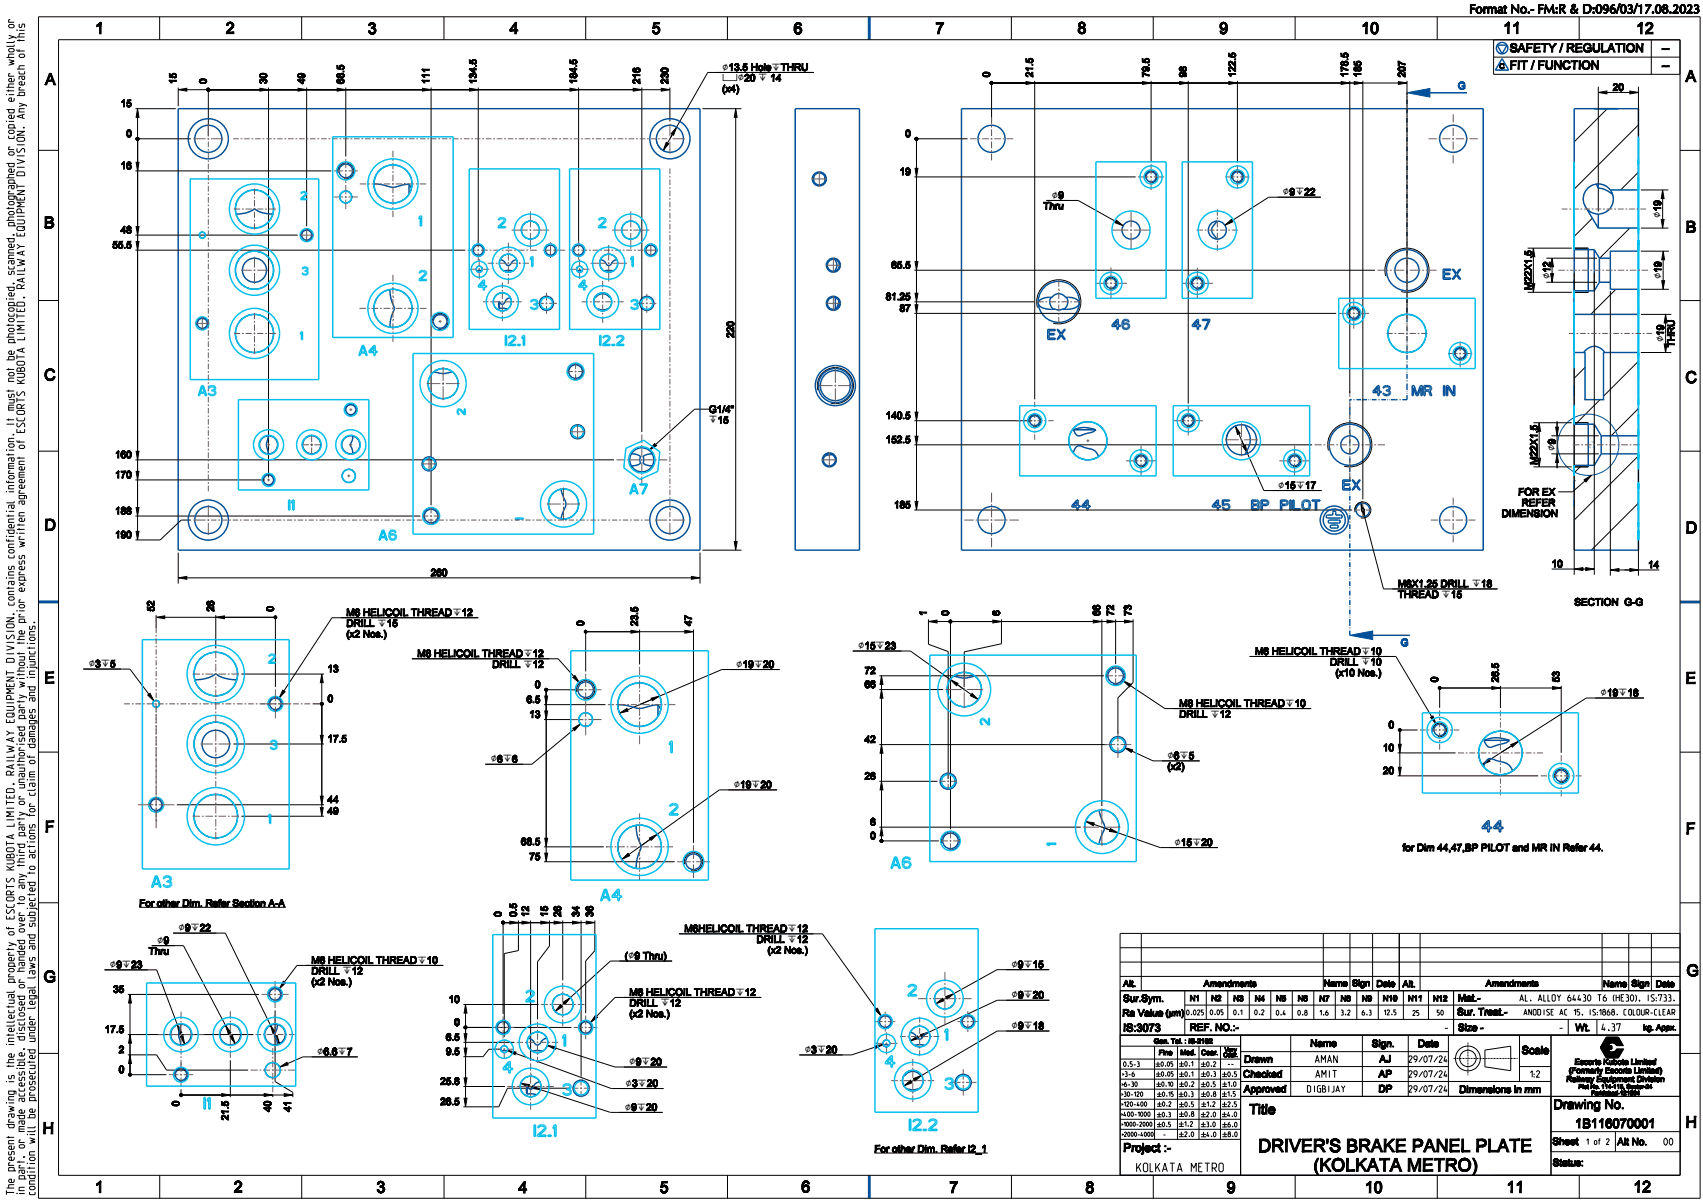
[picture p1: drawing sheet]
<svg xmlns="http://www.w3.org/2000/svg" width="594mm" height="420mm" viewBox="0 0 594 420" stroke-linecap="round" stroke-linejoin="round" font-family="sans-serif">
<defs><g id="words">
<g font-size="6.3">
<text x="437.9" y="401.9">DRIVER'S BRAKE PANEL PLATE</text>
<text x="458.6" y="408.6">(KOLKATA METRO)</text>
</g>
<g font-size="5.6">
<text x="33.2" y="11.8">1</text>
<text x="78.8" y="11.7">2</text>
<text x="128.3" y="11.9">3</text>
<text x="177.8" y="11.8">4</text>
<text x="227.3" y="11.8">5</text>
<text x="276.8" y="11.8">6</text>
<text x="326.3" y="11.8">7</text>
<text x="375.8" y="11.7">8</text>
<text x="425.3" y="11.8">9</text>
<text x="474.8" y="11.8">10</text>
<text x="524.3" y="11.7">11</text>
<text x="570.7" y="11.8">12</text>
<text x="15.7" y="29.6">A</text>
<text x="587.9" y="28.5">A</text>
<text x="15.3" y="79.5">B</text>
<text x="588" y="81.1">B</text>
<text x="15.4" y="132.7">C</text>
<text x="587.9" y="133.6">C</text>
<text x="15.5" y="185.1">D</text>
<text x="587.9" y="186">D</text>
<text x="15.4" y="238.4">E</text>
<text x="587.9" y="238.5">E</text>
<text x="15.7" y="290.3">F</text>
<text x="588" y="291">F</text>
<text x="588.3" y="340.5">G</text>
<text x="15.2" y="342.6">G</text>
<text x="14.8" y="395.5">H</text>
<text x="587.9" y="393.4">H</text>
<text x="33.1" y="416">1</text>
<text x="81.6" y="416">2</text>
<text x="131.3" y="416.1">3</text>
<text x="180.9" y="416.2">4</text>
<text x="230.1" y="416.1">5</text>
<text x="279.5" y="415.9">6</text>
<text x="331.1" y="416.1">7</text>
<text x="378.6" y="416.2">8</text>
<text x="427.9" y="416.2">9</text>
<text x="476.1" y="416.1">10</text>
<text x="525.5" y="416.1">11</text>
<text x="569.7" y="416">12</text>
</g>
<text font-size="4.9" x="433" y="388.7">Title</text>
<g font-size="4.5">
<text x="539.4" y="386.8">Drawing No.</text>
<text x="548.6" y="393.5">1B116070001</text>
</g>
<text font-size="4.4" x="502.6" y="4.6">Format No.- FM:R &amp; D:096/03/17.08.20</text>
<g font-size="4.2">
<text x="532" y="18.2">SAFETY / REGULATION--</text>
<text x="532" y="24.2">FIT / FUNCTION</text>
<text x="578.5" y="24.2">--</text>
<text x="391.8" y="401.8">Project :-</text>
</g>
<text font-size="3.9" x="396.5" y="408.7">KOLKATA METRO</text>
<g font-size="3.8">
<text x="251.9" y="24.7">⌀13.5Hole</text>
<text x="251.9" y="28.4">⌴⌀20 ↧ 14</text>
<text x="251.9" y="24.7">⌀</text>
<text x="251.9" y="28.4">⌴⌀</text>
<text x="264.5" y="28.4">↧</text>
<text x="269" y="24.7">↧THRU</text>
<text x="269" y="24.7">↧</text>
<text x="366.9" y="69.3">⌀9</text>
<text x="366.9" y="69.3">⌀</text>
<text x="447.5" y="68.2">⌀9↧22</text>
<text x="447.5" y="68.2">⌀ ↧</text>
<text x="579.3" y="76" transform="rotate(-90 579.3 76)">⌀19</text>
<text x="579.3" y="76" transform="rotate(-90 579.3 76)">⌀</text>
<text x="540.7" y="97.3" transform="rotate(-90 540.7 97.3)">⌀12</text>
<text x="540.7" y="97.3" transform="rotate(-90 540.7 97.3)">⌀</text>
<text x="579.5" y="97.3" transform="rotate(-90 579.5 97.3)">⌀19</text>
<text x="579.5" y="97.3" transform="rotate(-90 579.5 97.3)">⌀</text>
<text x="580.3" y="119.4" transform="rotate(-90 580.3 119.4)">⌀19</text>
<text x="580.3" y="119.4" transform="rotate(-90 580.3 119.4)">⌀</text>
<text x="542.5" y="157.3" transform="rotate(-90 542.5 157.3)">⌀9</text>
<text x="542.5" y="157.3" transform="rotate(-90 542.5 157.3)">⌀</text>
<text x="445.8" y="170.5">⌀15↧17</text>
<text x="445.8" y="170.5">⌀</text>
<text x="451.9" y="170.5">↧</text>
<text x="502.8" y="208.6">↧15</text>
<text x="502.8" y="208.6">↧</text>
<text x="513.3" y="204.8">↧18</text>
<text x="513.3" y="204.8">↧</text>
<text x="157.8" y="214.9">↧</text>
<text x="131.6" y="218.6">↧</text>
<text x="299.3" y="226.5">⌀15↧23</text>
<text x="299.3" y="226.5">⌀</text>
<text x="305.4" y="226.5">↧</text>
<text x="30.9" y="232.8">⌀3↧5</text>
<text x="30.9" y="232.8">⌀ ↧</text>
<text x="182.5" y="229.2">↧</text>
<text x="182.5" y="232.9">↧</text>
<text x="256.8" y="232.9">⌀19↧20</text>
<text x="256.8" y="232.9">⌀</text>
<text x="262.9" y="232.9">↧</text>
<text x="474.8" y="228.4">↧</text>
<text x="474.8" y="232.1">↧</text>
<text x="558.3" y="242.9">⌀19↧18</text>
<text x="558.3" y="242.9">⌀</text>
<text x="564.4" y="242.9">↧</text>
<text x="422.2" y="250.3">↧</text>
<text x="448.3" y="246.6">↧</text>
<text x="171.1" y="266">⌀6↧6</text>
<text x="171.1" y="266">⌀ ↧</text>
<text x="407.2" y="264.8">⌀6↧5</text>
<text x="407.2" y="264.8">⌀ ↧</text>
<text x="255.9" y="274.9">⌀19↧20</text>
<text x="255.9" y="274.9">⌀</text>
<text x="262" y="274.9">↧</text>
<text x="409.7" y="295">⌀15↧20</text>
<text x="409.7" y="295">⌀</text>
<text x="415.8" y="295">↧</text>
<text x="54.8" y="329.3">⌀9</text>
<text x="54.8" y="329.3">⌀</text>
<text x="62.3" y="324.9">⌀9↧22</text>
<text x="62.3" y="324.9">⌀ ↧</text>
<text x="274.7" y="325.1">↧</text>
<text x="274.7" y="328.9">↧</text>
<text x="219.1" y="334.6">⌀</text>
<text x="38.3" y="337.7">⌀9↧23</text>
<text x="38.3" y="337.7">⌀ ↧</text>
<text x="119.4" y="339.9">↧</text>
<text x="145.6" y="336.1">↧</text>
<text x="352.8" y="337.6">⌀9↧15</text>
<text x="352.8" y="337.6">⌀ ↧</text>
<text x="256.5" y="347.3">↧</text>
<text x="230.4" y="351.1">↧</text>
<text x="352.8" y="348.3">⌀9↧20</text>
<text x="352.8" y="348.3">⌀ ↧</text>
<text x="352.8" y="359">⌀9↧18</text>
<text x="352.8" y="359">⌀ ↧</text>
<text x="391.7" y="359.9">IS:3073</text>
<text x="110.6" y="368.1">⌀6.6↧7</text>
<text x="110.6" y="368.1">⌀</text>
<text x="117.7" y="368.1">↧</text>
<text x="219.5" y="371.6">⌀9↧20</text>
<text x="219.5" y="371.6">⌀ ↧</text>
<text x="280.7" y="367.4">⌀3↧20</text>
<text x="280.7" y="367.4">⌀ ↧</text>
<text x="529.8" y="367.7">Scale</text>
<text x="218.2" y="379.1">⌀3↧20</text>
<text x="218.2" y="379.1">⌀ ↧</text>
<text x="217.9" y="387.4">⌀9↧20</text>
<text x="217.9" y="387.4">⌀ ↧</text>
</g>
<g font-size="3.5">
<text x="61.5" y="29.3" transform="rotate(-90 61.5 29.3)">15</text>
<text x="72" y="29.3" transform="rotate(-90 72 29.3)">0</text>
<text x="93" y="29.3" transform="rotate(-90 93 29.3)">30</text>
<text x="106.3" y="29.3" transform="rotate(-90 106.3 29.3)">49</text>
<text x="120" y="29.3" transform="rotate(-90 120 29.3)">68.5</text>
<text x="149.7" y="29.3" transform="rotate(-90 149.7 29.3)">111</text>
<text x="166.2" y="29.3" transform="rotate(-90 166.2 29.3)">134.5</text>
<text x="201.2" y="29.3" transform="rotate(-90 201.2 29.3)">184.5</text>
<text x="223.2" y="29.3" transform="rotate(-90 223.2 29.3)">216</text>
<text x="233" y="29.3" transform="rotate(-90 233 29.3)">230</text>
<text x="345.2" y="27" transform="rotate(-90 345.2 27)">0</text>
<text x="360.3" y="27" transform="rotate(-90 360.3 27)">21.5</text>
<text x="400.9" y="27" transform="rotate(-90 400.9 27)">79.5</text>
<text x="413.8" y="27" transform="rotate(-90 413.8 27)">98</text>
<text x="431" y="27" transform="rotate(-90 431 27)">122.5</text>
<text x="470.2" y="27" transform="rotate(-90 470.2 27)">178.5</text>
<text x="474.7" y="27" transform="rotate(-90 474.7 27)">185</text>
<text x="490.1" y="27" transform="rotate(-90 490.1 27)">207</text>
<text x="251.9" y="32.2">(x4)</text>
<text x="562.5" y="31.6">20</text>
<text x="42.1" y="37.3">15</text>
<text x="44" y="47.8">0</text>
<text x="315.7" y="47.8">0</text>
<text x="42.1" y="59">16</text>
<text x="313.8" y="61.1">19</text>
<text x="363.9" y="73.1">Thru</text>
<text x="42.1" y="81.4">48</text>
<text x="39.2" y="86.6">55.5</text>
<text x="310.9" y="93.6">65.5</text>
<text x="534.2" y="101.2" transform="rotate(-90 534.2 101.2)">M 22X1.5</text>
<text x="308.9" y="104.7">81.25</text>
<text x="313.8" y="108.7">87</text>
<text x="4.9" y="119.6" transform="rotate(-90 4.9 119.6)">photocopied, scanned, photographed or copied either wholly</text>
<text x="256" y="117.8" transform="rotate(-90 256 117.8)">220</text>
<text x="584.1" y="121.2" transform="rotate(-90 584.1 121.2)">THRU</text>
<text x="8.6" y="133.8" transform="rotate(-90 8.6 133.8)">KUBO A LIMITED, RAILWAY EQUIPMENT DIVISION. Any breach of this</text>
<text x="247.3" y="144">G1/4&quot;</text>
<text x="308.9" y="146.1">140.5</text>
<text x="308.9" y="154.5">152.5</text>
<text x="40.1" y="159.8">160</text>
<text x="40.1" y="166.8">170</text>
<text x="536.2" y="162.1" transform="rotate(-90 536.2 162.1)">M 22X1.5</text>
<text x="529.6" y="172.8">FOR EX</text>
<text x="40.1" y="179.4">188</text>
<text x="311.8" y="177.3">185</text>
<text x="530.7" y="176.6">REFER</text>
<text x="523.7" y="180.3">DIMENSION</text>
<text x="40.1" y="187.7">190</text>
<text x="541.2" y="197.9">10</text>
<text x="150.2" y="201">260</text>
<text x="574.9" y="198.2">14</text>
<text x="487.5" y="204.8">M 8X1.25 DRILL</text>
<text x="487.5" y="208.6">THREAD</text>
<text x="53.8" y="213.3" transform="rotate(-90 53.8 213.3)">52</text>
<text x="74.6" y="213.3" transform="rotate(-90 74.6 213.3)">26</text>
<text x="95.4" y="213.3" transform="rotate(-90 95.4 213.3)">0</text>
<text x="120.8" y="214.9">M 6 HELICOIL THREAD↧12</text>
<text x="323.2" y="214.8" transform="rotate(-90 323.2 214.8)">1</text>
<text x="330.9" y="214.8" transform="rotate(-90 330.9 214.8)">0</text>
<text x="348.7" y="214.8" transform="rotate(-90 348.7 214.8)">6</text>
<text x="383.7" y="214.8" transform="rotate(-90 383.7 214.8)">66</text>
<text x="388.5" y="214.8" transform="rotate(-90 388.5 214.8)">72</text>
<text x="394.6" y="214.8" transform="rotate(-90 394.6 214.8)">73</text>
<text x="547.7" y="211.2">SECTION</text>
<text x="566.9" y="211.2">G-G</text>
<text x="120.8" y="218.6">DRILL↧15</text>
<text x="203.7" y="218.4" transform="rotate(-90 203.7 218.4)">0</text>
<text x="222.5" y="218.4" transform="rotate(-90 222.5 218.4)">23.5</text>
<text x="241.3" y="218.4" transform="rotate(-90 241.3 218.4)">47</text>
<text x="120.8" y="222.4">(x2 Nos.)</text>
<text x="145.5" y="229.2">M 8 HELICOIL THREAD↧12</text>
<text x="171.7" y="232.9">DRILL↧12</text>
<text x="437.8" y="228.4">M</text>
<text x="440.7" y="228.4">6</text>
<text x="444.7" y="228.4">HELICOIL THREAD↧10</text>
<text x="463.9" y="232.1">DRILL↧10</text>
<text x="114.2" y="234.5">13</text>
<text x="186.6" y="240">0</text>
<text x="301.6" y="239.9">66</text>
<text x="301.6" y="235.1">72</text>
<text x="465.8" y="235.9">(x10 Nos.)</text>
<text x="501.5" y="238" transform="rotate(-90 501.5 238)">0</text>
<text x="522.7" y="238" transform="rotate(-90 522.7 238)">26.5</text>
<text x="543.9" y="238" transform="rotate(-90 543.9 238)">53</text>
<text x="114.2" y="244.9">0</text>
<text x="183.7" y="245.2">6.5</text>
<text x="184.6" y="250.4">13</text>
<text x="411.3" y="250.3">DRILL↧12</text>
<text x="411.3" y="246.6">M</text>
<text x="414.2" y="246.6">8</text>
<text x="418.2" y="246.6">HELICOIL THREAD↧10</text>
<text x="484.3" y="254">0</text>
<text x="114.2" y="258.9">17.5</text>
<text x="301.6" y="259.1">42</text>
<text x="482.4" y="262">10</text>
<text x="407.2" y="268.5">(x2)</text>
<text x="4.9" y="270.4" transform="rotate(-90 4.9 270.4)">RAILWAY EQUIPMENT DIVISION, contains confidential information. It must not be</text>
<text x="8.6" y="274.9" transform="rotate(-90 8.6 274.9)">unauthorised party without the prior express written agreement of ESCORTS</text>
<text x="301.6" y="271.9">26</text>
<text x="482.4" y="270">20</text>
<text x="12.2" y="277.4" transform="rotate(-90 12.2 277.4)">claim of damages and injunctions.</text>
<text x="114.2" y="280.1">44</text>
<text x="114.2" y="284.1">49</text>
<text x="303.5" y="287.9">6</text>
<text x="303.5" y="292.7">0</text>
<text x="181.7" y="294.8">68.5</text>
<text x="184.6" y="300">75</text>
<text x="489.2" y="296.9">for Dim 44,47,BP PILOT and MR IN Refer 44.</text>
<text x="48.6" y="316.3">For other Dim. Refer Section A-A</text>
<text x="174.9" y="319.8" transform="rotate(-90 174.9 319.8)">0</text>
<text x="180.2" y="319.8" transform="rotate(-90 180.2 319.8)">0.5</text>
<text x="184.5" y="319.8" transform="rotate(-90 184.5 319.8)">12</text>
<text x="191" y="319.8" transform="rotate(-90 191 319.8)">15</text>
<text x="195.7" y="319.8" transform="rotate(-90 195.7 319.8)">26</text>
<text x="202.1" y="319.8" transform="rotate(-90 202.1 319.8)">34</text>
<text x="206.8" y="319.8" transform="rotate(-90 206.8 319.8)">36</text>
<text x="238.7" y="325.1">M</text>
<text x="241.6" y="325.1">6HELICOIL THREAD↧12</text>
<text x="263.9" y="328.9">DRILL↧12</text>
<text x="51.8" y="333">Thru</text>
<text x="217.9" y="334.6">(⌀9 Thru)</text>
<text x="267.7" y="332.6">(x2 Nos.)</text>
<text x="108.6" y="339.9">DRILL↧12</text>
<text x="108.6" y="336.1">M 6 HELICOIL THREAD↧10</text>
<text x="39.5" y="346.3">35</text>
<text x="108.6" y="343.6">(x2 Nos.)</text>
<text x="219.5" y="347.3">M 6 HELICOIL THREAD↧12</text>
<text x="156.5" y="349.8">10</text>
<text x="219.5" y="351.1">DRILL↧12</text>
<text x="391.7" y="349.5">Sur.Sym.</text>
<text x="508.5" y="349.3">Mat.-</text>
<text x="158.4" y="357.8">0</text>
<text x="219.5" y="354.8">(x2 Nos.)</text>
<text x="391.4" y="354.6">Ra Value</text>
<text x="414.9" y="359.6">REF. NO.:-</text>
<text x="508.2" y="354.2">Sur. Treat.-</text>
<text x="508.6" y="359.6">Size -</text>
<text x="549.5" y="359.7">Wt.</text>
<text x="36.6" y="360.3">17.5</text>
<text x="155.5" y="363">6.5</text>
<text x="457.5" y="365.1">Name</text>
<text x="477.2" y="365.2">Sign.</text>
<text x="494" y="365.2">Date</text>
<text x="41.4" y="367.3">2</text>
<text x="155.5" y="368">9.5</text>
<text x="433.7" y="370.7">Drawn</text>
<text x="480.6" y="370.6">AJ</text>
<text x="41.4" y="374.3">0</text>
<text x="433.2" y="375.9">Checked</text>
<text x="480.6" y="375.8">AP</text>
<text x="153.6" y="378.4">25.8</text>
<text x="433" y="381.1">Approved</text>
<text x="480.6" y="381">DP</text>
<text x="506.5" y="381.2">Dimensions in mm</text>
<text x="62.5" y="385.9" transform="rotate(-90 62.5 385.9)">0</text>
<text x="94.5" y="387.9" transform="rotate(-90 94.5 387.9)">40</text>
<text x="101.5" y="387.9" transform="rotate(-90 101.5 387.9)">41</text>
<text x="153.6" y="385.5">26.5</text>
<text x="79.7" y="390.8" transform="rotate(-90 79.7 390.8)">21.5</text>
<text x="305" y="402">For other Dim. Refer I2_1</text>
<text x="540.8" y="399.4">Sheet</text>
<text x="562" y="399.5">Alt No.</text>
<text x="539.7" y="406.8">Status:</text>
<text x="4.9" y="417.3" transform="rotate(-90 4.9 417.3)">The present drawing is the intellectual property of ESCORTS KUBOTA LIMITED,</text>
<text x="8.6" y="417.3" transform="rotate(-90 8.6 417.3)">in part, or made accessible, disclosed or handed over to any third party or</text>
<text x="12.2" y="417.3" transform="rotate(-90 12.2 417.3)">condition will be prosecuted under legal laws and subjected to actions for</text>
</g>
<g font-size="3.4">
<text x="247.3" y="147.7">↧15</text>
<text x="247.3" y="147.7">↧</text>
</g>
<g font-size="3.3">
<text x="503.8" y="359.6">-</text>
<text x="543.8" y="359.6">-</text>
<text x="558.2" y="359.6">4.37</text>
<text x="458.8" y="370.7">AMAN</text>
<text x="458.8" y="375.9">AMIT</text>
</g>
<g font-size="3.1">
<text x="391.7" y="344.2">Alt.</text>
<text x="419.9" y="344.2">Amendments</text>
<text x="461.7" y="344.1">Name</text>
<text x="471.6" y="344">Sign</text>
<text x="480.1" y="344.2">Date</text>
<text x="489.2" y="344.3">Alt.</text>
<text x="518.2" y="344.1">Amendments</text>
<text x="559.1" y="344.3">Name</text>
<text x="569.1" y="344.2">Sign</text>
<text x="577.5" y="344.3">Date</text>
<text x="406.5" y="354.4">(µm)</text>
<text x="580.4" y="399.5">00</text>
</g>
<g font-size="2.9">
<text x="525.1" y="349.2">AL. ALLOY 64430 T6 (HE30), IS:733.</text>
<text x="491.2" y="370.6">29/07/24</text>
<text x="491.2" y="375.8">29/07/24</text>
<text x="532.9" y="375.8">1:2</text>
<text x="455.7" y="381">DIGBIJAY</text>
<text x="491.2" y="381">29/07/24</text>
</g>
<g font-size="2.8">
<text x="415" y="349.2">N1</text>
<text x="422.5" y="349.2">N2</text>
<text x="430.2" y="349.3">N3</text>
<text x="437.6" y="349.3">N4</text>
<text x="445" y="349.2">N5</text>
<text x="452.6" y="349.2">N6</text>
<text x="460.2" y="349.4">N7</text>
<text x="467.6" y="349.3">N8</text>
<text x="475" y="349.3">N9</text>
<text x="482.3" y="349.2">N10</text>
<text x="491.1" y="349.2">N11</text>
<text x="499.8" y="349.3">N12</text>
<text x="573.2" y="359.4">kg. Appx.</text>
<text x="545.1" y="371.4">Escorts Kubota Limited</text>
<text x="541.8" y="374.4">(Formerly Escorts Limited)</text>
<text x="541.8" y="377.4">Railway Equipment Division</text>
</g>
<g font-size="2.6">
<text x="528.6" y="354.1">ANODISE AC 15, IS:1868. COLOUR-CLEAR</text>
<text x="553" y="399.3">1 of 2</text>
</g>
<text font-size="2.5" x="523" y="24">C</text>
<g font-size="2.4">
<text x="398.9" y="364">Gen. Tol. : IS-2102</text>
<text x="403.6" y="368">Fine</text>
<text x="411.5" y="368">Med.</text>
<text x="418.3" y="368">Coar.</text>
</g>
<g font-size="2.3">
<text x="421.7" y="354">0.05</text>
<text x="413.5" y="354.1">0.025</text>
<text x="429.9" y="354">0.1</text>
<text x="437.4" y="354">0.2</text>
<text x="445" y="354.2">0.4</text>
<text x="452.5" y="354.2">0.8</text>
<text x="460" y="354.2">1.6</text>
<text x="467.5" y="354.1">3.2</text>
<text x="474.9" y="354.1">6.3</text>
<text x="482.4" y="354">12.5</text>
<text x="492.7" y="354.2">25</text>
<text x="501.2" y="354.1">50</text>
</g>
<g font-size="2.2">
<text x="413.2" y="372">0.1</text>
<text x="427.9" y="371.9">--</text>
<text x="391.1" y="375.5">&gt;3-6</text>
<text x="391.6" y="372.1">0.5-3</text>
<text x="413.3" y="375.5">0.1</text>
<text x="420.9" y="372.1">0.2</text>
<text x="420.9" y="375.5">0.3</text>
<text x="428.3" y="375.6">0.5</text>
<text x="413.1" y="382.6">0.3</text>
<text x="413.3" y="379">0.2</text>
<text x="420.9" y="379.1">0.5</text>
<text x="420.9" y="382.5">0.8</text>
<text x="428.2" y="382.5">1.5</text>
<text x="428.3" y="379">1.0</text>
<text x="413.2" y="389.5">0.8</text>
<text x="413.2" y="386.1">0.5</text>
<text x="420.8" y="389.6">2.0</text>
<text x="421" y="386">1.2</text>
<text x="428.2" y="389.6">4.0</text>
<text x="428.2" y="386.1">2.5</text>
<text x="413.2" y="392.9">1.2</text>
<text x="420.8" y="393.1">3.0</text>
<text x="428.3" y="393.1">6.0</text>
<text x="413.2" y="396.5">2.0</text>
<text x="420.9" y="396.6">4.0</text>
<text x="428.4" y="396.5">8.0</text>
</g>
<g font-size="2.1">
<text x="404.8" y="372">0.05</text>
<text x="426.1" y="368.7">Coar.</text>
<text x="426.7" y="366.9">Very</text>
<text x="404.9" y="375.5">0.05</text>
<text x="390.6" y="382.5">&gt;30-120</text>
<text x="390.8" y="379">&gt;6-30</text>
<text x="404.9" y="379">0.10</text>
<text x="405" y="382.5">0.15</text>
<text x="546.6" y="379.8">Plot No. 114-115, Sector-24</text>
<text x="553.5" y="382">Faridabad-121004</text>
<text x="390.6" y="389.5">&gt;400-1000</text>
<text x="390.6" y="385.9">&gt;120-400</text>
<text x="405.2" y="389.6">0.3</text>
<text x="405.3" y="385.9">0.2</text>
<text x="405.2" y="393.1">0.5</text>
<text x="405.6" y="396.5">-</text>
</g>
<g font-size="2">
<text x="390.7" y="392.9">&gt;1000-2000</text>
<text x="391" y="396.4">&gt;2000-4000</text>
</g>
</g></defs>
<g fill="none" stroke="#000" stroke-width=".35">
<path d="M560.6 37.9l-11.5 11.6M571.5 43.6l-22.4 22.4M555.4 76.1l-6.3 6.4M568.5 79.6l-10.5 10.5M571.5 60.1l-6.2 6.2M563.6 100.9l-8.7 8.8M571.5 109.5l-.2 .2M552.9 128.1l-3.8 3.8M558.1 139.4l-8.6 8.6M571.5 126l-12.2 12.2M571.5 159l-22.4 22.4M571.5 142.5l-9.5 9.5"/>
<path d="M551.7 162.3l-2.6 2.6M571.5 175.5l-16.4 16.4M558.3 365.2l6.3-3.2 1.6 2.7h-2.4a1.69 1.69 0 0 0-1.9-.8zM558.3 365.2l3.6-1.3-.8 .7 .9 .2zM558.3 365.2l3.9-.3v.9l-1.1 .3-1 2.7-1.8-3.2zM560.1 368.8l3.2-2.1 .6-.7h2.3l-1.8 3h-3.9zM560.1 368.8l-1.8-3.5 1.9-3.4h4.3l1.7 2.8h-2.2a1.61 1.61 0 0 0-1.4-.9 1.61 1.61 0 0 0-1.5 .8l1.1 .4v.9l-1 .1a1.16 1.16 0 0 0 .8 1.1 1.16 1.16 0 0 0 1.3-.4l.7-.7h2.2l-1.6 2.8M560.2 361.9l4-.1 .4 .2-6.3 3.2zM561.1 366.2a.85 .85 0 0 0 1.2 .8l.5-.1-2.7 1.9zM561.3 366l.9-.2-.1 .2z"/>
</g>
<path d="M560.2 361.9l4-.1 .4 .2-6.3 3.2zM558.3 365.2l3.6-1.3-.8 .7 .9 .2zM561.3 366l.9-.2-.1 .2zM558.3 365.2l3.9-.3v.9l-1.1 .3-1 2.7-1.8-3.2zM561.1 366.2a.85 .85 0 0 0 1.2 .8l.5-.1-2.7 1.9zM558.3 365.2l6.3-3.2 1.6 2.7h-2.4a1.69 1.69 0 0 0-1.9-.8zM560.1 368.8l3.2-2.1 .6-.7h2.3l-1.8 3h-3.9z" fill="#000"/>
<path d="M490.8 36.4v-4M490.8 139.4v-4M490.8 135.4v-99M470.8 143.4v-4M470.8 217.6v-74.2M470.8 221.6v-4" fill="none" stroke="#00509b" stroke-width=".51" stroke-dasharray="1.7 .5 .2 .3 .2 .5" stroke-linecap="butt"/>
<path d="M478.8 221.6h13" fill="none" stroke="#00509b" stroke-width=".51"/>
<path d="M470.8 221.6l8-1.5v3z" fill="#00509b"/>
<path d="M470.8 221.6l8-1.5v3z" fill="none" stroke="#00509b" stroke-width=".35"/>
<path d="M489.8 222.8h.3z" fill="#00509b"/>
<path d="M489.8 222.8h.3z" fill="none" stroke="#00509b" stroke-width=".35"/>
<path d="M489.6 222.9h.6z" fill="#00509b"/>
<path d="M489.6 222.9h.6z" fill="none" stroke="#00509b" stroke-width=".35"/>
<path d="M489.6 222.9l.5-.1z" fill="#00509b"/>
<path d="M489.6 222.9l.5-.1z" fill="none" stroke="#00509b" stroke-width=".35"/>
<path d="M489.6 222.9h.8z" fill="#00509b"/>
<path d="M489.6 222.9h.8z" fill="none" stroke="#00509b" stroke-width=".35"/>
<path d="M489.5 222.9h.9z" fill="#00509b"/>
<path d="M489.5 222.9h.9z" fill="none" stroke="#00509b" stroke-width=".35"/>
<path d="M489.5 222.9h1z" fill="#00509b"/>
<path d="M489.5 222.9h1z" fill="none" stroke="#00509b" stroke-width=".35"/>
<path d="M489.3 223h1.3z" fill="#00509b"/>
<path d="M489.3 223h1.3z" fill="none" stroke="#00509b" stroke-width=".35"/>
<path d="M489.3 223l1.2-.1z" fill="#00509b"/>
<path d="M489.3 223l1.2-.1z" fill="none" stroke="#00509b" stroke-width=".35"/>
<path d="M489.3 223h1.4z" fill="#00509b"/>
<path d="M489.3 223h1.4z" fill="none" stroke="#00509b" stroke-width=".35"/>
<path d="M489.2 223.1l1.5-.1z" fill="#00509b"/>
<path d="M489.2 223.1l1.5-.1z" fill="none" stroke="#00509b" stroke-width=".35"/>
<path d="M489.2 223.1h1.5z" fill="#00509b"/>
<path d="M489.2 223.1h1.5z" fill="none" stroke="#00509b" stroke-width=".35"/>
<path d="M489.7 223.1h.3z" fill="#00509b"/>
<path d="M489.7 223.1h.3z" fill="none" stroke="#00509b" stroke-width=".35"/>
<path d="M489.1 223.2l.9-.1z" fill="#00509b"/>
<path d="M489.1 223.2l.9-.1z" fill="none" stroke="#00509b" stroke-width=".35"/>
<path d="M489.2 223.1h1.5z" fill="#00509b"/>
<path d="M489.2 223.1h1.5z" fill="none" stroke="#00509b" stroke-width=".35"/>
<path d="M489.1 223.2l.9-.1z" fill="#00509b"/>
<path d="M489.1 223.2l.9-.1z" fill="none" stroke="#00509b" stroke-width=".35"/>
<path d="M489.1 223.2l.6-.1z" fill="#00509b"/>
<path d="M489.1 223.2l.6-.1z" fill="none" stroke="#00509b" stroke-width=".35"/>
<path d="M490 223.1h.7z" fill="#00509b"/>
<path d="M490 223.1h.7z" fill="none" stroke="#00509b" stroke-width=".35"/>
<path d="M490.1 223.1h.6z" fill="#00509b"/>
<path d="M490.1 223.1h.6z" fill="none" stroke="#00509b" stroke-width=".35"/>
<path d="M490.2 223.1h.5z" fill="#00509b"/>
<path d="M490.2 223.1h.5z" fill="none" stroke="#00509b" stroke-width=".35"/>
<path d="M490.2 223.2h.6z" fill="#00509b"/>
<path d="M490.2 223.2h.6z" fill="none" stroke="#00509b" stroke-width=".35"/>
<path d="M490.2 223.2h.6z" fill="#00509b"/>
<path d="M490.2 223.2h.6z" fill="none" stroke="#00509b" stroke-width=".35"/>
<path d="M490.3 223.2h.5z" fill="#00509b"/>
<path d="M490.3 223.2h.5z" fill="none" stroke="#00509b" stroke-width=".35"/>
<path d="M490.4 223.2l.5 .1z" fill="#00509b"/>
<path d="M490.4 223.2l.5 .1z" fill="none" stroke="#00509b" stroke-width=".35"/>
<path d="M490.4 223.2l.5 .1z" fill="#00509b"/>
<path d="M490.4 223.2l.5 .1z" fill="none" stroke="#00509b" stroke-width=".35"/>
<path d="M489 223.3l.5-.1z" fill="#00509b"/>
<path d="M489 223.3l.5-.1z" fill="none" stroke="#00509b" stroke-width=".35"/>
<path d="M489 223.3l.6-.1z" fill="#00509b"/>
<path d="M489 223.3l.6-.1z" fill="none" stroke="#00509b" stroke-width=".35"/>
<path d="M489 223.3l.7-.1z" fill="#00509b"/>
<path d="M489 223.3l.7-.1z" fill="none" stroke="#00509b" stroke-width=".35"/>
<path d="M489.1 223.2h.6z" fill="#00509b"/>
<path d="M489.1 223.2h.6z" fill="none" stroke="#00509b" stroke-width=".35"/>
<path d="M489 223.3h.4z" fill="#00509b"/>
<path d="M489 223.3h.4z" fill="none" stroke="#00509b" stroke-width=".35"/>
<path d="M490.5 223.3h.4z" fill="#00509b"/>
<path d="M490.5 223.3h.4z" fill="none" stroke="#00509b" stroke-width=".35"/>
<path d="M490.5 223.3h.4z" fill="#00509b"/>
<path d="M490.5 223.3h.4z" fill="none" stroke="#00509b" stroke-width=".35"/>
<path d="M490.5 223.3h.4z" fill="#00509b"/>
<path d="M490.5 223.3h.4z" fill="none" stroke="#00509b" stroke-width=".35"/>
<path d="M488.9 223.5l.5-.2z" fill="#00509b"/>
<path d="M488.9 223.5l.5-.2z" fill="none" stroke="#00509b" stroke-width=".35"/>
<path d="M489 223.3h.4z" fill="#00509b"/>
<path d="M489 223.3h.4z" fill="none" stroke="#00509b" stroke-width=".35"/>
<path d="M490.5 223.4l.4-.1z" fill="#00509b"/>
<path d="M490.5 223.4l.4-.1z" fill="none" stroke="#00509b" stroke-width=".35"/>
<path d="M490.6 223.4l.4 .1z" fill="#00509b"/>
<path d="M490.6 223.4l.4 .1z" fill="none" stroke="#00509b" stroke-width=".35"/>
<path d="M488.9 223.5l.4-.1z" fill="#00509b"/>
<path d="M488.9 223.5l.4-.1z" fill="none" stroke="#00509b" stroke-width=".35"/>
<path d="M490.6 223.4l.4 .1z" fill="#00509b"/>
<path d="M490.6 223.4l.4 .1z" fill="none" stroke="#00509b" stroke-width=".35"/>
<path d="M490.6 223.5h.4z" fill="#00509b"/>
<path d="M490.6 223.5h.4z" fill="none" stroke="#00509b" stroke-width=".35"/>
<path d="M490.7 223.6h.3z" fill="#00509b"/>
<path d="M490.7 223.6h.3z" fill="none" stroke="#00509b" stroke-width=".35"/>
<path d="M488.9 223.5h.3l-.4 .1z" fill="#00509b"/>
<path d="M488.9 223.5h.3l-.4 .1z" fill="none" stroke="#00509b" stroke-width=".35"/>
<path d="M488.8 223.6l.4-.1z" fill="#00509b"/>
<path d="M488.8 223.6l.4-.1z" fill="none" stroke="#00509b" stroke-width=".35"/>
<path d="M490.7 223.6h.3z" fill="#00509b"/>
<path d="M490.7 223.6h.3z" fill="none" stroke="#00509b" stroke-width=".35"/>
<path d="M488.8 223.8l.4-.2z" fill="#00509b"/>
<path d="M488.8 223.8l.4-.2z" fill="none" stroke="#00509b" stroke-width=".35"/>
<path d="M488.8 223.6h.4z" fill="#00509b"/>
<path d="M488.8 223.6h.4z" fill="none" stroke="#00509b" stroke-width=".35"/>
<path d="M488.8 223.8l.3-.1z" fill="#00509b"/>
<path d="M488.8 223.8l.3-.1z" fill="none" stroke="#00509b" stroke-width=".35"/>
<path d="M488.8 223.8l.3 .1z" fill="#00509b"/>
<path d="M488.8 223.8l.3 .1z" fill="none" stroke="#00509b" stroke-width=".35"/>
<path d="M488.7 224l.4-.1z" fill="#00509b"/>
<path d="M488.7 224l.4-.1z" fill="none" stroke="#00509b" stroke-width=".35"/>
<path d="M488.7 224.1l.4-.1z" fill="#00509b"/>
<path d="M488.7 224.1l.4-.1z" fill="none" stroke="#00509b" stroke-width=".35"/>
<path d="M488.7 224h.4l-.4 .1z" fill="#00509b"/>
<path d="M488.7 224h.4l-.4 .1z" fill="none" stroke="#00509b" stroke-width=".35"/>
<path d="M488.7 224.1l.4 .2z" fill="#00509b"/>
<path d="M488.7 224.1l.4 .2z" fill="none" stroke="#00509b" stroke-width=".35"/>
<path d="M488.7 224.1l.4 .2z" fill="#00509b"/>
<path d="M488.7 224.1l.4 .2z" fill="none" stroke="#00509b" stroke-width=".35"/>
<path d="M490 224.1h1l-1 .3z" fill="#00509b"/>
<path d="M490 224.1h1l-1 .3z" fill="none" stroke="#00509b" stroke-width=".35"/>
<path d="M488.7 224.3l.4 .1z" fill="#00509b"/>
<path d="M488.7 224.3l.4 .1z" fill="none" stroke="#00509b" stroke-width=".35"/>
<path d="M488.7 224.3l.4 .1z" fill="#00509b"/>
<path d="M488.7 224.3l.4 .1z" fill="none" stroke="#00509b" stroke-width=".35"/>
<path d="M488.8 224.5l.3 .1z" fill="#00509b"/>
<path d="M488.8 224.5l.3 .1z" fill="none" stroke="#00509b" stroke-width=".35"/>
<path d="M488.8 224.5l.3 .1z" fill="#00509b"/>
<path d="M488.8 224.5l.3 .1z" fill="none" stroke="#00509b" stroke-width=".35"/>
<path d="M488.8 224.6l.4 .1z" fill="#00509b"/>
<path d="M488.8 224.6l.4 .1z" fill="none" stroke="#00509b" stroke-width=".35"/>
<path d="M488.9 224.8h.3z" fill="#00509b"/>
<path d="M488.9 224.8h.3z" fill="none" stroke="#00509b" stroke-width=".35"/>
<path d="M488.8 224.6l.4 .1z" fill="#00509b"/>
<path d="M488.8 224.6l.4 .1z" fill="none" stroke="#00509b" stroke-width=".35"/>
<path d="M488.9 224.8l.4 .1z" fill="#00509b"/>
<path d="M488.9 224.8l.4 .1z" fill="none" stroke="#00509b" stroke-width=".35"/>
<path d="M488.9 224.8l.4 .1z" fill="#00509b"/>
<path d="M488.9 224.8l.4 .1z" fill="none" stroke="#00509b" stroke-width=".35"/>
<path d="M489 224.9h.4z" fill="#00509b"/>
<path d="M489 224.9h.4z" fill="none" stroke="#00509b" stroke-width=".35"/>
<path d="M490 224.4l1-.3-.3 .3z" fill="#00509b"/>
<path d="M490 224.4l1-.3-.3 .3z" fill="none" stroke="#00509b" stroke-width=".35"/>
<path d="M490.7 224.4l.3-.3-.3 .8z" fill="#00509b"/>
<path d="M490.7 224.4l.3-.3-.3 .8z" fill="none" stroke="#00509b" stroke-width=".35"/>
<path d="M490.5 225l.1-.1z" fill="#00509b"/>
<path d="M490.5 225l.1-.1z" fill="none" stroke="#00509b" stroke-width=".35"/>
<path d="M490.5 225l.2-.1z" fill="#00509b"/>
<path d="M490.5 225l.2-.1z" fill="none" stroke="#00509b" stroke-width=".35"/>
<path d="M490.5 225h.5z" fill="#00509b"/>
<path d="M490.5 225h.5z" fill="none" stroke="#00509b" stroke-width=".35"/>
<path d="M491 224.1v.9l-.3-.1z" fill="#00509b"/>
<path d="M491 224.1v.9l-.3-.1z" fill="none" stroke="#00509b" stroke-width=".35"/>
<path d="M490.4 225h.6z" fill="#00509b"/>
<path d="M490.4 225h.6z" fill="none" stroke="#00509b" stroke-width=".35"/>
<path d="M489.1 225.1h.5z" fill="#00509b"/>
<path d="M489.1 225.1h.5z" fill="none" stroke="#00509b" stroke-width=".35"/>
<path d="M489.1 225.1l.4-.1z" fill="#00509b"/>
<path d="M489.1 225.1l.4-.1z" fill="none" stroke="#00509b" stroke-width=".35"/>
<path d="M489 224.9h.4z" fill="#00509b"/>
<path d="M489 224.9h.4z" fill="none" stroke="#00509b" stroke-width=".35"/>
<path d="M489.1 225.1h.6z" fill="#00509b"/>
<path d="M489.1 225.1h.6z" fill="none" stroke="#00509b" stroke-width=".35"/>
<path d="M490.3 225.1l.7-.1z" fill="#00509b"/>
<path d="M490.3 225.1l.7-.1z" fill="none" stroke="#00509b" stroke-width=".35"/>
<path d="M490.2 225.1l.8-.1z" fill="#00509b"/>
<path d="M490.2 225.1l.8-.1z" fill="none" stroke="#00509b" stroke-width=".35"/>
<path d="M490.1 225.1l.9-.1z" fill="#00509b"/>
<path d="M490.1 225.1l.9-.1z" fill="none" stroke="#00509b" stroke-width=".35"/>
<path d="M490.1 225.1l.9-.1z" fill="#00509b"/>
<path d="M490.1 225.1l.9-.1z" fill="none" stroke="#00509b" stroke-width=".35"/>
<path d="M489.2 225.2l1.7-.1z" fill="#00509b"/>
<path d="M489.2 225.2l1.7-.1z" fill="none" stroke="#00509b" stroke-width=".35"/>
<path d="M489.2 225.2l.9-.1z" fill="#00509b"/>
<path d="M489.2 225.2l.9-.1z" fill="none" stroke="#00509b" stroke-width=".35"/>
<path d="M489.2 225.2l.8-.1z" fill="#00509b"/>
<path d="M489.2 225.2l.8-.1z" fill="none" stroke="#00509b" stroke-width=".35"/>
<path d="M489.2 225.2l.6-.1z" fill="#00509b"/>
<path d="M489.2 225.2l.6-.1z" fill="none" stroke="#00509b" stroke-width=".35"/>
<path d="M489.1 225.1h.6z" fill="#00509b"/>
<path d="M489.1 225.1h.6z" fill="none" stroke="#00509b" stroke-width=".35"/>
<path d="M489.2 225.2l1.7-.1z" fill="#00509b"/>
<path d="M489.2 225.2l1.7-.1z" fill="none" stroke="#00509b" stroke-width=".35"/>
<path d="M489.2 225.2h1.6z" fill="#00509b"/>
<path d="M489.2 225.2h1.6z" fill="none" stroke="#00509b" stroke-width=".35"/>
<path d="M489.3 225.3l1.5-.1z" fill="#00509b"/>
<path d="M489.3 225.3l1.5-.1z" fill="none" stroke="#00509b" stroke-width=".35"/>
<path d="M489.5 225.3h1.2z" fill="#00509b"/>
<path d="M489.5 225.3h1.2z" fill="none" stroke="#00509b" stroke-width=".35"/>
<path d="M489.3 225.3h1.4z" fill="#00509b"/>
<path d="M489.3 225.3h1.4z" fill="none" stroke="#00509b" stroke-width=".35"/>
<path d="M489.5 225.3h1z" fill="#00509b"/>
<path d="M489.5 225.3h1z" fill="none" stroke="#00509b" stroke-width=".35"/>
<path d="M489.7 225.4l.8-.1z" fill="#00509b"/>
<path d="M489.7 225.4l.8-.1z" fill="none" stroke="#00509b" stroke-width=".35"/>
<path d="M490.3 225.4l.2-.1z" fill="#00509b"/>
<path d="M490.3 225.4l.2-.1z" fill="none" stroke="#00509b" stroke-width=".35"/>
<path d="M489.7 225.4h.6z" fill="#00509b"/>
<path d="M489.7 225.4h.6z" fill="none" stroke="#00509b" stroke-width=".35"/>
<path d="M489.8 225.4h.5z" fill="#00509b"/>
<path d="M489.8 225.4h.5z" fill="none" stroke="#00509b" stroke-width=".35"/>
<path d="M489.8 225.4h.3z" fill="#00509b"/>
<path d="M489.8 225.4h.3z" fill="none" stroke="#00509b" stroke-width=".35"/>
<path d="M498.8 32.4h12.9" fill="none" stroke="#00509b" stroke-width=".51"/>
<path d="M490.8 32.4l8-1.5v3z" fill="#00509b"/>
<path d="M490.8 32.4l8-1.5v3z" fill="none" stroke="#00509b" stroke-width=".35"/>
<path d="M509.7 28.6h.3z" fill="#00509b"/>
<path d="M509.7 28.6h.3z" fill="none" stroke="#00509b" stroke-width=".35"/>
<path d="M509.6 28.6h.6z" fill="#00509b"/>
<path d="M509.6 28.6h.6z" fill="none" stroke="#00509b" stroke-width=".35"/>
<path d="M509.6 28.6h.4z" fill="#00509b"/>
<path d="M509.6 28.6h.4z" fill="none" stroke="#00509b" stroke-width=".35"/>
<path d="M509.6 28.6h.7z" fill="#00509b"/>
<path d="M509.6 28.6h.7z" fill="none" stroke="#00509b" stroke-width=".35"/>
<path d="M509.4 28.7l.9-.1z" fill="#00509b"/>
<path d="M509.4 28.7l.9-.1z" fill="none" stroke="#00509b" stroke-width=".35"/>
<path d="M509.4 28.7h1z" fill="#00509b"/>
<path d="M509.4 28.7h1z" fill="none" stroke="#00509b" stroke-width=".35"/>
<path d="M509.3 28.7h1.2z" fill="#00509b"/>
<path d="M509.3 28.7h1.2z" fill="none" stroke="#00509b" stroke-width=".35"/>
<path d="M509.3 28.7h1.1z" fill="#00509b"/>
<path d="M509.3 28.7h1.1z" fill="none" stroke="#00509b" stroke-width=".35"/>
<path d="M509.3 28.7l1.3 .1z" fill="#00509b"/>
<path d="M509.3 28.7l1.3 .1z" fill="none" stroke="#00509b" stroke-width=".35"/>
<path d="M509.1 28.8h1.5z" fill="#00509b"/>
<path d="M509.1 28.8h1.5z" fill="none" stroke="#00509b" stroke-width=".35"/>
<path d="M509.1 28.8h1.6z" fill="#00509b"/>
<path d="M509.1 28.8h1.6z" fill="none" stroke="#00509b" stroke-width=".35"/>
<path d="M509.7 28.9h.2z" fill="#00509b"/>
<path d="M509.7 28.9h.2z" fill="none" stroke="#00509b" stroke-width=".35"/>
<path d="M509 28.9h.9z" fill="#00509b"/>
<path d="M509 28.9h.9z" fill="none" stroke="#00509b" stroke-width=".35"/>
<path d="M509.1 28.8h1.6z" fill="#00509b"/>
<path d="M509.1 28.8h1.6z" fill="none" stroke="#00509b" stroke-width=".35"/>
<path d="M509 28.9h.9z" fill="#00509b"/>
<path d="M509 28.9h.9z" fill="none" stroke="#00509b" stroke-width=".35"/>
<path d="M509 28.9h.7z" fill="#00509b"/>
<path d="M509 28.9h.7z" fill="none" stroke="#00509b" stroke-width=".35"/>
<path d="M509.9 28.9l.8-.1z" fill="#00509b"/>
<path d="M509.9 28.9l.8-.1z" fill="none" stroke="#00509b" stroke-width=".35"/>
<path d="M510 28.9l.7-.1z" fill="#00509b"/>
<path d="M510 28.9l.7-.1z" fill="none" stroke="#00509b" stroke-width=".35"/>
<path d="M510.1 28.9l.6-.1z" fill="#00509b"/>
<path d="M510.1 28.9l.6-.1z" fill="none" stroke="#00509b" stroke-width=".35"/>
<path d="M510.2 28.9h.6z" fill="#00509b"/>
<path d="M510.2 28.9h.6z" fill="none" stroke="#00509b" stroke-width=".35"/>
<path d="M510.2 28.9h.6z" fill="#00509b"/>
<path d="M510.2 28.9h.6z" fill="none" stroke="#00509b" stroke-width=".35"/>
<path d="M510.3 28.9h.5z" fill="#00509b"/>
<path d="M510.3 28.9h.5z" fill="none" stroke="#00509b" stroke-width=".35"/>
<path d="M510.3 29h.5z" fill="#00509b"/>
<path d="M510.3 29h.5z" fill="none" stroke="#00509b" stroke-width=".35"/>
<path d="M510.3 29h.5z" fill="#00509b"/>
<path d="M510.3 29h.5z" fill="none" stroke="#00509b" stroke-width=".35"/>
<path d="M508.9 29.1l.5-.1z" fill="#00509b"/>
<path d="M508.9 29.1l.5-.1z" fill="none" stroke="#00509b" stroke-width=".35"/>
<path d="M508.9 29.1l.6-.2z" fill="#00509b"/>
<path d="M508.9 29.1l.6-.2z" fill="none" stroke="#00509b" stroke-width=".35"/>
<path d="M508.9 29.1l.7-.2z" fill="#00509b"/>
<path d="M508.9 29.1l.7-.2z" fill="none" stroke="#00509b" stroke-width=".35"/>
<path d="M509 28.9h.6z" fill="#00509b"/>
<path d="M509 28.9h.6z" fill="none" stroke="#00509b" stroke-width=".35"/>
<path d="M508.9 29.1l.5-.1z" fill="#00509b"/>
<path d="M508.9 29.1l.5-.1z" fill="none" stroke="#00509b" stroke-width=".35"/>
<path d="M510.4 29h.4z" fill="#00509b"/>
<path d="M510.4 29h.4z" fill="none" stroke="#00509b" stroke-width=".35"/>
<path d="M510.5 29.1h.4z" fill="#00509b"/>
<path d="M510.5 29.1h.4z" fill="none" stroke="#00509b" stroke-width=".35"/>
<path d="M510.5 29.1h.4z" fill="#00509b"/>
<path d="M510.5 29.1h.4z" fill="none" stroke="#00509b" stroke-width=".35"/>
<path d="M508.8 29.2l.5-.1z" fill="#00509b"/>
<path d="M508.8 29.2l.5-.1z" fill="none" stroke="#00509b" stroke-width=".35"/>
<path d="M508.9 29.1h.4z" fill="#00509b"/>
<path d="M508.9 29.1h.4z" fill="none" stroke="#00509b" stroke-width=".35"/>
<path d="M510.5 29.1h.4z" fill="#00509b"/>
<path d="M510.5 29.1h.4z" fill="none" stroke="#00509b" stroke-width=".35"/>
<path d="M510.5 29.2h.4z" fill="#00509b"/>
<path d="M510.5 29.2h.4z" fill="none" stroke="#00509b" stroke-width=".35"/>
<path d="M508.8 29.2l.5-.1z" fill="#00509b"/>
<path d="M508.8 29.2l.5-.1z" fill="none" stroke="#00509b" stroke-width=".35"/>
<path d="M510.5 29.2h.4z" fill="#00509b"/>
<path d="M510.5 29.2h.4z" fill="none" stroke="#00509b" stroke-width=".35"/>
<path d="M510.6 29.2h.3z" fill="#00509b"/>
<path d="M510.6 29.2h.3z" fill="none" stroke="#00509b" stroke-width=".35"/>
<path d="M510.6 29.3h.3z" fill="#00509b"/>
<path d="M510.6 29.3h.3z" fill="none" stroke="#00509b" stroke-width=".35"/>
<path d="M508.8 29.2h.4l-.4 .2z" fill="#00509b"/>
<path d="M508.8 29.2h.4l-.4 .2z" fill="none" stroke="#00509b" stroke-width=".35"/>
<path d="M508.8 29.4l.4-.2z" fill="#00509b"/>
<path d="M508.8 29.4l.4-.2z" fill="none" stroke="#00509b" stroke-width=".35"/>
<path d="M510.6 29.3h.3z" fill="#00509b"/>
<path d="M510.6 29.3h.3z" fill="none" stroke="#00509b" stroke-width=".35"/>
<path d="M508.7 29.5l.4-.1z" fill="#00509b"/>
<path d="M508.7 29.5l.4-.1z" fill="none" stroke="#00509b" stroke-width=".35"/>
<path d="M508.8 29.4h.3z" fill="#00509b"/>
<path d="M508.8 29.4h.3z" fill="none" stroke="#00509b" stroke-width=".35"/>
<path d="M508.7 29.5h.3z" fill="#00509b"/>
<path d="M508.7 29.5h.3z" fill="none" stroke="#00509b" stroke-width=".35"/>
<path d="M508.7 29.5l.3 .1z" fill="#00509b"/>
<path d="M508.7 29.5l.3 .1z" fill="none" stroke="#00509b" stroke-width=".35"/>
<path d="M508.7 29.7l.3-.1z" fill="#00509b"/>
<path d="M508.7 29.7l.3-.1z" fill="none" stroke="#00509b" stroke-width=".35"/>
<path d="M508.7 29.9l.3-.2z" fill="#00509b"/>
<path d="M508.7 29.9l.3-.2z" fill="none" stroke="#00509b" stroke-width=".35"/>
<path d="M508.7 29.7h.3l-.3 .2z" fill="#00509b"/>
<path d="M508.7 29.7h.3l-.3 .2z" fill="none" stroke="#00509b" stroke-width=".35"/>
<path d="M508.7 29.9l.3 .1z" fill="#00509b"/>
<path d="M508.7 29.9l.3 .1z" fill="none" stroke="#00509b" stroke-width=".35"/>
<path d="M508.7 29.9l.3 .1z" fill="#00509b"/>
<path d="M508.7 29.9l.3 .1z" fill="none" stroke="#00509b" stroke-width=".35"/>
<path d="M509.9 29.8h1.1l-1.1 .3z" fill="#00509b"/>
<path d="M509.9 29.8h1.1l-1.1 .3z" fill="none" stroke="#00509b" stroke-width=".35"/>
<path d="M508.7 30.1l.3 .1z" fill="#00509b"/>
<path d="M508.7 30.1l.3 .1z" fill="none" stroke="#00509b" stroke-width=".35"/>
<path d="M508.7 30.1l.3 .1z" fill="#00509b"/>
<path d="M508.7 30.1l.3 .1z" fill="none" stroke="#00509b" stroke-width=".35"/>
<path d="M508.7 30.2l.4 .1z" fill="#00509b"/>
<path d="M508.7 30.2l.4 .1z" fill="none" stroke="#00509b" stroke-width=".35"/>
<path d="M508.7 30.2l.4 .1z" fill="#00509b"/>
<path d="M508.7 30.2l.4 .1z" fill="none" stroke="#00509b" stroke-width=".35"/>
<path d="M508.8 30.4h.3z" fill="#00509b"/>
<path d="M508.8 30.4h.3z" fill="none" stroke="#00509b" stroke-width=".35"/>
<path d="M508.8 30.5h.4z" fill="#00509b"/>
<path d="M508.8 30.5h.4z" fill="none" stroke="#00509b" stroke-width=".35"/>
<path d="M508.8 30.4h.3z" fill="#00509b"/>
<path d="M508.8 30.4h.3z" fill="none" stroke="#00509b" stroke-width=".35"/>
<path d="M508.8 30.5l.5 .1z" fill="#00509b"/>
<path d="M508.8 30.5l.5 .1z" fill="none" stroke="#00509b" stroke-width=".35"/>
<path d="M508.8 30.5l.5 .1z" fill="#00509b"/>
<path d="M508.8 30.5l.5 .1z" fill="none" stroke="#00509b" stroke-width=".35"/>
<path d="M508.9 30.7h.4z" fill="#00509b"/>
<path d="M508.9 30.7h.4z" fill="none" stroke="#00509b" stroke-width=".35"/>
<path d="M509.9 30.1l1.1-.3-.3 .3z" fill="#00509b"/>
<path d="M509.9 30.1l1.1-.3-.3 .3z" fill="none" stroke="#00509b" stroke-width=".35"/>
<path d="M510.7 30.1l.3-.3-.3 .8z" fill="#00509b"/>
<path d="M510.7 30.1l.3-.3-.3 .8z" fill="none" stroke="#00509b" stroke-width=".35"/>
<path d="M510.4 30.7l.2-.1z" fill="#00509b"/>
<path d="M510.4 30.7l.2-.1z" fill="none" stroke="#00509b" stroke-width=".35"/>
<path d="M510.4 30.7l.3-.1z" fill="#00509b"/>
<path d="M510.4 30.7l.3-.1z" fill="none" stroke="#00509b" stroke-width=".35"/>
<path d="M510.4 30.7l.6 .1z" fill="#00509b"/>
<path d="M510.4 30.7l.6 .1z" fill="none" stroke="#00509b" stroke-width=".35"/>
<path d="M511 29.8v1l-.3-.2z" fill="#00509b"/>
<path d="M511 29.8v1l-.3-.2z" fill="none" stroke="#00509b" stroke-width=".35"/>
<path d="M510.3 30.8h.7z" fill="#00509b"/>
<path d="M510.3 30.8h.7z" fill="none" stroke="#00509b" stroke-width=".35"/>
<path d="M509 30.8h.6z" fill="#00509b"/>
<path d="M509 30.8h.6z" fill="none" stroke="#00509b" stroke-width=".35"/>
<path d="M509 30.8h.5z" fill="#00509b"/>
<path d="M509 30.8h.5z" fill="none" stroke="#00509b" stroke-width=".35"/>
<path d="M508.9 30.7h.4z" fill="#00509b"/>
<path d="M508.9 30.7h.4z" fill="none" stroke="#00509b" stroke-width=".35"/>
<path d="M509 30.8h.7z" fill="#00509b"/>
<path d="M509 30.8h.7z" fill="none" stroke="#00509b" stroke-width=".35"/>
<path d="M510.2 30.8h.8z" fill="#00509b"/>
<path d="M510.2 30.8h.8z" fill="none" stroke="#00509b" stroke-width=".35"/>
<path d="M510.1 30.8h.9z" fill="#00509b"/>
<path d="M510.1 30.8h.9z" fill="none" stroke="#00509b" stroke-width=".35"/>
<path d="M510 30.8h1z" fill="#00509b"/>
<path d="M510 30.8h1z" fill="none" stroke="#00509b" stroke-width=".35"/>
<path d="M510 30.8h1z" fill="#00509b"/>
<path d="M510 30.8h1z" fill="none" stroke="#00509b" stroke-width=".35"/>
<path d="M509.1 30.9l1.8-.1z" fill="#00509b"/>
<path d="M509.1 30.9l1.8-.1z" fill="none" stroke="#00509b" stroke-width=".35"/>
<path d="M509.1 30.9l.9-.1z" fill="#00509b"/>
<path d="M509.1 30.9l.9-.1z" fill="none" stroke="#00509b" stroke-width=".35"/>
<path d="M509.1 30.9l.8-.1z" fill="#00509b"/>
<path d="M509.1 30.9l.8-.1z" fill="none" stroke="#00509b" stroke-width=".35"/>
<path d="M509.1 30.9l.7-.1z" fill="#00509b"/>
<path d="M509.1 30.9l.7-.1z" fill="none" stroke="#00509b" stroke-width=".35"/>
<path d="M509 30.8h.7z" fill="#00509b"/>
<path d="M509 30.8h.7z" fill="none" stroke="#00509b" stroke-width=".35"/>
<path d="M509.1 30.9l1.8-.1z" fill="#00509b"/>
<path d="M509.1 30.9l1.8-.1z" fill="none" stroke="#00509b" stroke-width=".35"/>
<path d="M509.1 30.9h1.6z" fill="#00509b"/>
<path d="M509.1 30.9h1.6z" fill="none" stroke="#00509b" stroke-width=".35"/>
<path d="M509.3 31l1.4-.1z" fill="#00509b"/>
<path d="M509.3 31l1.4-.1z" fill="none" stroke="#00509b" stroke-width=".35"/>
<path d="M509.4 31.1l1.2-.1z" fill="#00509b"/>
<path d="M509.4 31.1l1.2-.1z" fill="none" stroke="#00509b" stroke-width=".35"/>
<path d="M509.3 31h1.3z" fill="#00509b"/>
<path d="M509.3 31h1.3z" fill="none" stroke="#00509b" stroke-width=".35"/>
<path d="M509.4 31.1h1.1z" fill="#00509b"/>
<path d="M509.4 31.1h1.1z" fill="none" stroke="#00509b" stroke-width=".35"/>
<path d="M509.6 31.1h.9z" fill="#00509b"/>
<path d="M509.6 31.1h.9z" fill="none" stroke="#00509b" stroke-width=".35"/>
<path d="M510.2 31.1h.3z" fill="#00509b"/>
<path d="M510.2 31.1h.3z" fill="none" stroke="#00509b" stroke-width=".35"/>
<path d="M509.6 31.1h.6z" fill="#00509b"/>
<path d="M509.6 31.1h.6z" fill="none" stroke="#00509b" stroke-width=".35"/>
<path d="M509.8 31.1h.4z" fill="#00509b"/>
<path d="M509.8 31.1h.4z" fill="none" stroke="#00509b" stroke-width=".35"/>
<path d="M509.8 31.1h.3z" fill="#00509b"/>
<g fill="none" stroke="#00509b" stroke-width=".35">
<path d="M509.8 31.1h.3z"/>
<circle cx="554" cy="155.2" r="10.7"/>
</g>
<path d="M506.8 369.2h22.5M512 363.6v11.5" fill="none" stroke="#000" stroke-width=".35" stroke-dasharray=".2 .2 .5 .2" stroke-linecap="butt"/>
<g fill="none" stroke="#000" stroke-width=".35">
<path d="M13.4 5.9h579.6v412.1h-579.6zM20.4 13.9h565.6v396.1h-565.6zM55.7 5.8v8M105.2 5.8v8M154.9 5.8v8M204.3 5.8v8M253.7 5.8v8M352.8 5.8v8M402.2 5.8v8M451.7 5.8v8M501.3 5.8v8M521 19.9h65"/>
<path d="M526.8 17.2l.4 .1zM526.8 17.3l.4 .1zM526.8 17.5h.5zM526.8 17.5l.5 .1zM526.9 17.6h.4zM526.9 15.9l.4-.1zM526.9 16l.4-.1zM526.9 15.9h.4zM526.9 16h.4zM526.9 16.1h.4zM526.9 15.8l.5-.1zM526.9 15.8h.4z"/>
<path d="M526.9 16.2h.4zM526.9 16.3l.5-.1zM526.9 16.3h.6zM526.9 17.7h.5zM526.9 17.7h.6zM527 15.6h.5zM527 15.6l.4 .1zM527 16.3h.6zM527 16.3h.5zM527 16.3h.7zM527 15.6l.8-.1zM527 15.6l1-.1z"/>
<path d="M527 15.6l.7-.1zM527 17.9l.8-.1zM527 17.9l.7-.1zM527 17.9l.6-.1zM527 17.9h.9zM527.1 16.4h.8zM527.1 16.4h.7zM527.1 16.4h.9zM527.1 15.4h1.6zM527.1 15.4l1.8 .1zM527.1 15.4l.9 .1zM527.1 16.5h1.1z"/>
<path d="M527.1 16.5h1.3zM527.1 18l1.8-.1zM527.1 18l1.1-.1zM527.1 18l1-.1zM527.1 18l.9-.1zM527.1 18h1.7zM527.2 15.4l1.5-.1zM527.2 15.4h1.5zM527.2 16.6h1.3zM527.2 18h1.6zM527.2 18h1.5zM527.3 15.3l1.2-.1z"/>
<path d="M527.3 15.3h1.4zM527.3 16.6h1.3zM527.4 18.1l1.3-.1zM527.4 18.1h1.2zM527.4 15.2h1zM527.4 15.2h1.1zM527.4 16.7h1.3zM527.5 18.2l1.1-.1zM527.5 15.2h.8zM527.5 15.2h.9zM527.5 16.7h1.2zM527.7 15.2h.4z"/>
<path d="M527.7 15.2h.6zM527.7 18.2l.9-.1zM527.7 18.2h.6zM527.7 16.8h1.2zM527.8 15.2h.3zM527.9 18.2h.4zM527.9 18.2h.3zM527.9 16.8h1zM528 15.5h.9zM528.1 16.8h.8zM528.1 15.5h.8zM528.2 16.9h.8z"/>
<path d="M528.2 17.9l.8-.1zM528.3 15.5l.6 .1zM528.3 17.8h.7zM528.3 16.9h.7zM528.3 18.2l.3-.1zM528.4 15.6h.5zM528.4 17l.6-.1zM528.4 17.8l.7-.1zM528.5 15.6l.5 .1zM528.5 17.8l.6-.1zM528.5 17l.5-.1zM528.5 15.7l.5 .1z"/>
<path d="M528.5 17.7h.6zM528.6 17h.5zM528.6 15.8l.5 .1zM528.6 17.1h.5zM528.6 17.7l.5-.1zM528.6 15.9l.5 .1zM528.7 17.1l.4 .1zM528.7 17.2l.4 .1zM528.7 17.5h.4zM528.7 17.5l.4 .1zM528.7 17.4l.4-.1zM528.7 17.4l.4 .1z"/>
<path d="M530.1 17.2l-.3 1h-.4zM530.1 17.2l1.1-.3 .1 .3zM530.2 16.9h1l-1.1 .3zM530.2 16.9l-.8 1.3zM530.5 15.2h.4l-.2 .3zM530.5 15.2l.2 .3-1.3 2.7zM530.5 16.1l-1.1 2.1zM530.6 15.8l-1.2 2.4zM530.7 15.5l-1.3 2.7zM530.9 15.2l-.2 .4zM530.9 15.2l-.1 .6zM530.9 15.2v.8z"/>
<path d="M530.9 15.2v.9zM530.9 15.2l.3 1.7zM530.9 15.2l.4 2zM530.9 15.2l.8 3zM530.9 15.2l1.2 3h-.4zM550.8 5.8v8M576 13.9v12M586 13.9h-65v12h65M47.2 37.9h14.1M48 37.9l.5 3h-1zM62.2 31.3l3-.5v1zM62.2 30.5v6.6"/>
<path d="M65.2 31.3h165.5M72.2 31.1l.3-.3 .5 .1 .2 .4-.2 .4-.5 .1-.3-.3zM72.7 30.5v17.1M90.7 30.8l3 .5-3 .5zM93.7 30.5v136.1M104 30.8l3 .5-3 .5zM107 30.5v48.4M117.6 30.8l3 .5-3 .5zM120.6 30.5v24.1M147.4 30.8l3 .5-3 .5zM150.4 30.5v145.8M163.8 30.8l3 .5-3 .5z"/>
<path d="M166.8 30.5v55.4M198.8 30.8l3 .5-3 .5zM201.8 30.5v55.4M220.9 30.8l3 .5-3 .5zM223.9 30.5v120.2M230.7 30.8l3 .5-3 .5zM233.7 30.5v11.8M245 37.9h13.6M256.6 37.9l.5 3h-1zM283.9 25.3h-37l-10.9 19M345.4 28.7l.3-.2 .5 .1 .2 .4-.2 .3-.5 .1-.3-.2zM345.9 29h141.9"/>
<path d="M345.9 28.2v14.1M357.9 28.5l3 .5-3 .5zM360.9 28.2v111.1M398.5 28.5l3 .5-3 .5zM401.5 28.2v28.1M411.5 28.5l3 .5-3 .5zM414.5 28.2v112.6M428.6 28.5l3 .5-3 .5zM431.6 28.2v28.5M467.8 28.5l3 .5-3 .5zM470.8 28.2v109M472.4 28.5l3 .5-3 .5z"/>
<path d="M475.4 28.2v146M487.8 28.5l3 .5-3 .5zM490.8 28.2v82.7M526.9 21.2h2l-1.6 .3zM526.9 21.2l.4 .3-.4 2.7zM527.3 21.5l1.6-.3v.3zM527.3 22.8l1.4-.3v.3zM527.3 22.5h1.4l-1.4 .3zM527.3 22.5l-.4 1.7zM527.3 21.5l-.4 2.7zM527.3 22.8v1.4h-.4zM529.5 21.2h.4l-.4 3z"/>
<path d="M529.9 21.2v3h-.4zM530.4 21.2h2.4l-2.4 .3zM530.4 21.5l2.4-.3zM557.5 32.3l3-.5v1zM557.5 30.3v43.5M560.5 32.3h8M568.5 31.8l3 .5-3 .5zM571.5 30.3v44.8M13.5 52.4h6.9M47.2 48.4h19.4M47.2 59.6h68.4M47.5 56.6h1l-.5 3z"/>
<path d="M47.5 48.2l.4-.3 .4 .1 .2 .4-.2 .4-.4 .1-.4-.3zM48 40.9v144.5M228.9 48.4a4.7 4.7 0 0 0 3.2 4.5M232.4 49.7l.8 .5-1.9 2.3zM234.5 46.9l-1.7 3M236 44.3l-1.1 2.9-.8-.5zM256.6 40.9v148M318.9 48.4h18.6M319.2 58.7h1l-.5 3zM319.2 48.2l.4-.3 .4 .1 .2 .4-.2 .4-.4 .1-.4-.3zM319.7 48.4v126.5M586 52.5h7"/>
<path d="M47.5 79h1l-.5 3zM117.9 60.3a2.8 2.8 0 0 1 2.5-3.5 2.8 2.8 0 0 1 3 3.1 2.8 2.8 0 0 1-3.5 2.4M318.9 61.7h77.2M365 69.9h11.1l13 7.4M389.4 76.8l2.4 1.9-2.9-1zM399.5 62.3a2.1 2.1 0 0 1 1.8-2.7 2.1 2.1 0 0 1 2.3 2.3 2.1 2.1 0 0 1-2.6 1.8M427.3 78.6l2.2-2.1 .5 .9zM429.6 62.3a2.1 2.1 0 0 1 1.8-2.7 2.1 2.1 0 0 1 2.3 2.3 2.1 2.1 0 0 1-2.6 1.8M460.7 68.8h-18.2l-12.7 8.1M572.3 66.3h9.6M572.3 79.6h9.6M579.4 76.6h1l-.5 3z"/>
<path d="M579.9 66.3l.5 3h-1zM47.2 82h56.7M47.2 87.3h115.1M47.5 84.3h1l-.5 3zM104.9 82.6a2.1 2.1 0 0 1 1.9-2.7 2.1 2.1 0 0 1 2.3 2.3 2.1 2.1 0 0 1-2.7 1.8M164.8 87.8a2.1 2.1 0 0 1 1.8-2.6 2.1 2.1 0 0 1 2.3 2.2 2.1 2.1 0 0 1-2.6 1.9M190 87.8a2.1 2.1 0 0 1 1.8-2.6 2.1 2.1 0 0 1 2.3 2.2 2.1 2.1 0 0 1-2.6 1.9M199.8 87.8a2.1 2.1 0 0 1 1.8-2.6 2.1 2.1 0 0 1 2.3 2.2 2.1 2.1 0 0 1-2.6 1.9M225 87.8a2.1 2.1 0 0 1 1.8-2.6 2.1 2.1 0 0 1 2.3 2.2 2.1 2.1 0 0 1-2.6 1.9M318.9 94.3h160.7M319.2 91.3h1l-.5 3zM385.5 99.4a2.1 2.1 0 0 1 1.8-2.7 2.1 2.1 0 0 1 2.3 2.3 2.1 2.1 0 0 1-2.6 1.8"/>
<path d="M415.6 99.4a2.1 2.1 0 0 1 1.8-2.7 2.1 2.1 0 0 1 2.3 2.3 2.1 2.1 0 0 1-2.6 1.8M483.3 96.3a7.7 7.7 0 0 1 6.8-9.7 7.7 7.7 0 0 1 8.3 8.3 7.7 7.7 0 0 1-9.6 6.8M532.8 86.6h15.4M539.4 90.1h17.6M539.4 98.5h17.6M540.9 95.5h1l-.5 3zM549.1 86.6h4.9M549.1 95.1v105.4M556.1 95.1v105.4M572.3 87.6h9.8M579.6 97.9h1l-.5 3zM580.1 87.6l.5 3h-1z"/>
<path d="M13.5 104.8h6.9M68.5 113.4a2.1 2.1 0 0 1 1.9-2.7 2.1 2.1 0 0 1 2.3 2.3 2.1 2.1 0 0 1-2.7 1.8M150.8 112.8a2.8 2.8 0 0 1 2.5-3.5 2.8 2.8 0 0 1 3 3.1 2.8 2.8 0 0 1-3.5 2.4M318.9 109.3h147.1M318.9 105.3h41.8M319.2 106.3h1l-.5 3zM361.9 107.3a7.7 7.7 0 0 1 6.7-9.7 7.7 7.7 0 0 1 8.4 8.4 7.7 7.7 0 0 1-9.7 6.7M470.2 109.9a2.1 2.1 0 0 1 1.8-2.7 2.1 2.1 0 0 1 2.3 2.3 2.1 2.1 0 0 1-2.6 1.8M532.8 102h15.4M549.1 102h4.9M561.7 101.5v99.3M571.5 102.4v98.4"/>
<path d="M572.3 100.9h9.8M572.3 109.7h10.7M580.5 120h1l-.5 3zM581 109.7l.5 3h-1zM586 104.9h7M198.1 130.3a2.8 2.8 0 0 1 2.4-3.5 2.8 2.8 0 0 1 3.1 3.1 2.8 2.8 0 0 1-3.6 2.4M285.3 136.1a6.3 6.3 0 0 1 5.5-7.9 6.3 6.3 0 0 1 6.8 6.9 6.3 6.3 0 0 1-7.9 5.5M507.3 123.9a2.1 2.1 0 0 1 1.8-2.7 2.1 2.1 0 0 1 2.3 2.3 2.1 2.1 0 0 1-2.6 1.8M572.3 123h10.7M13.5 157.4h6.9M47.5 157.4h1l-.5 3zM120.3 143.5a2.1 2.1 0 0 1 1.9-2.7 2.1 2.1 0 0 1 2.3 2.3 2.1 2.1 0 0 1-2.7 1.8"/>
<path d="M228.3 154.7l.7 .8-2.6 1.6zM247.3 142.7h-5l-13.6 12.4M318.9 146.8h41.2M318.9 155.2h138.8M358.9 147.3a2.1 2.1 0 0 1 1.8-2.6 2.1 2.1 0 0 1 2.3 2.2 2.1 2.1 0 0 1-2.6 1.9M412.4 147.3a2.1 2.1 0 0 1 1.9-2.6 2.1 2.1 0 0 1 2.2 2.2 2.1 2.1 0 0 1-2.6 1.9M430.9 148.6l1.7 2.6-1 .4zM431.7 148.3a5.2 5.2 0 0 0-3.9 5.1M432.1 151.4l1.8 4.1M433.5 155.7l.9-.4 .7 2.9zM435.1 158.2l5.7 12.9h20.2M463.4 157.2a7.7 7.7 0 0 1 6.7-9.7 7.7 7.7 0 0 1 8.4 8.3 7.7 7.7 0 0 1-9.7 6.8"/>
<path d="M534.8 147.5h13.4M541.1 152h16.5M541.1 158.3h16.5M542.6 149h1l-.5 3zM543.1 158.3l.5 3h-1zM543.1 147v2M549.1 147.5h4.9M586 157.4h7M47.2 167.4h45.1M47.2 160.4h167M47.5 164.4h1l-.5 3zM47.5 177h1l-.5 3z"/>
<path d="M91.6 168a2.1 2.1 0 0 1 1.9-2.7 2.1 2.1 0 0 1 2.3 2.3 2.1 2.1 0 0 1-2.7 1.8M318.9 177.9h152.7M319.2 174.9h1l-.5 3zM396 161.3a2.1 2.1 0 0 1 1.8-2.6 2.1 2.1 0 0 1 2.3 2.2 2.1 2.1 0 0 1-2.6 1.9M449.5 161.3a2.1 2.1 0 0 1 1.9-2.6 2.1 2.1 0 0 1 2.2 2.2 2.1 2.1 0 0 1-2.6 1.9M472.6 177.9a2.8 2.8 0 0 1 3-2.8 2.8 2.8 0 0 1 2.5 3.3 2.8 2.8 0 0 1-3.5 2.2M472.6 177.9v.7M474.6 175.2l1.3 2.8-1 .2zM474.8 177.8l1-.2 .3 3zM475.5 175.1a2.8 2.8 0 0 0-2.9 2.8M534.8 162.9h13.4M542 175.9l.4 .7h-.4z"/>
<path d="M543.1 161.3v2M549.1 162.9h4.9M552.5 167.4l2.6-1.6-1.9 2.3zM552.8 167.8l-4.3 3.8h-5M47.2 180h99.4M47.5 185.4h1l-.5 3zM62.2 192.8v10.8M66.6 181.4h-3.4l-7.3 7h-8.7M147.7 180.7a2.8 2.8 0 0 1 2.4-3.5 2.8 2.8 0 0 1 3.1 3.1 2.8 2.8 0 0 1-3.6 2.4M244.2 192.8v10.8M245 191.9h13.6M256.1 188.9h1l-.5 3z"/>
<path d="M476.1 180.6l6.4 24.8h39.8M541.2 198.5h7.9M549.1 198.5l3-.5v1zM552.1 198.5h1M553.1 198l3 .5-3 .5zM561.7 198.8l3-.5v1zM564.7 198.8h3.8M568.5 198.3l3 .5-3 .5zM571.5 198.8h7.2M54.5 215.3l3-.5v1zM54.5 214.6v4.5M57.5 215.3h38.6"/>
<path d="M62.2 201.6l3-.5v1zM65.2 201.6h176M75.3 215.3l3-.5v1zM75.3 214.6v11.6M95.6 215.1l.3-.3 .5 .1 .2 .4-.2 .4-.5 .1-.3-.2zM96.1 214.6v25M166.8 215.5h-51l-16.8 25.5M204.3 219.6v14.6M220.1 219.9l3 .5-3 .5zM223.1 219.6v12.2M238.9 219.9l3 .5-3 .5zM241.2 201.1l3 .5-3 .5z"/>
<path d="M241.9 219.6v74.4M323.8 216.8l3-.5v1zM323.8 216.1v8.6l6.9 2.6v44.4M326.8 216.8h65.4M331.1 216.6l.3-.3 .4 .1 .2 .4-.2 .4-.4 .1-.3-.3zM331.5 216.1v73.2M346.3 216.3l3 .5-3 .5zM349.3 216.1v8.5l-13 2.8v12.3M381.3 216.3l3 .5-3 .5zM384.3 216.1v65.1M386.1 216.3l3 .5-3 .5zM389.1 216.1v15.6"/>
<path d="M392.2 216.3l3 .5-3 .5zM395.2 216.1v22l-5.3 5.3v12.6M499.6 208.6l1.7-.3zM499.9 206.4l1.4-.1zM500.4 206.4l.9-.1zM500.6 206.4l.7-.1zM500.7 208.3l.7-.1zM500.7 206.4h.6zM500.8 208.3l.6-.1zM500.8 206.4h.5zM500.8 208.2h.6zM500.9 206.4h.4z"/>
<path d="M500.9 208.2h.5zM501 206.5h.4zM501 208.2l.5-.1zM501 208.1h.5zM501 206.5l.5 .1zM501.1 208.1l.4-.1zM501.1 206.6h.4zM501.2 206.7h.3zM501.2 208l.3-.1zM501.2 208h.3zM501.2 207.9l.4-.1zM501.2 207.9h.3z"/>
<path d="M501.3 206.8h.3zM501.3 207.8l.3-.1zM501.3 207.8h.3zM501.3 207h.3zM501.3 207.7l.3-.1zM501.3 207.7h.3zM501.3 207.1l.3-.1zM501.3 207.1h.3l-.3 .2zM501.3 207.4l.4-.1zM501.3 207.4l.3 .1zM501.3 207.6l.3-.1zM501.3 207.6h.3z"/>
<path d="M501.3 207.3l.3-.2zM501.3 207.3h.4zM562.7 209.3l1.3 1.4-.1 .5zM562.7 208.7l1.3 2-1.3-1.4zM564 208.7h.3l-.3 2zM564.3 208.7l-.4 2.5zM564.3 208.7v2.5h-.4zM29.1 233.4h16.2l6.6 8.8M84.2 235.1h28.8M112.2 235.1l.5 3h-1zM112.2 238.1v43.6M143.7 229.8h51l5.5 6.2"/>
<path d="M199.8 236.3l.7-.7 1.7 2.6zM203.8 220.2l.4-.3 .4 .1 .2 .4-.2 .4-.4 .1-.4-.3zM204.3 220.4h34.6M271.9 233.6h-20.1l-21.7 9.2M297.4 227.1h20.2l13.8 9.9M306.7 235.7h78.4M307.5 235.7l.5 3h-1zM307.5 238.7v54.6M331.4 237l2.8 1.4-.6 .8zM333.9 238.8l4.9 3.5M386 236.6a3.2 3.2 0 0 1 2.8-4 3.2 3.2 0 0 1 3.5 3.4 3.2 3.2 0 0 1-4 2.8M391.8 237.5l2.8 1.3-.6 .8z"/>
<path d="M394.3 239.2l12 8h51M435.9 229h51l12.5 21M501.7 239.8l.3-.3 .5 .1 .1 .4-.1 .4-.5 .1-.3-.3zM502.1 240h39.4M502.1 239.2v7.7M520.3 239.5l3 .5-3 .5zM523.3 239.2v7.8M541.5 239.5l3 .5-3 .5zM544.5 239.2v23.4M51.5 242.5l.8-.6 1.4 2.7zM81.4 259.5h31.6M93.7 246.2a2.4 2.4 0 0 1 2.2-3.1 2.4 2.4 0 0 1 2.6 2.6 2.4 2.4 0 0 1-3.1 2.2"/>
<path d="M98.6 240.7l.8 .6-2 2.2zM109.1 245.5h3.9M111.7 256.5h1l-.5 3zM111.8 245.3l.3-.3 .5 .1 .1 .4-.1 .4-.5 .1-.3-.2zM189.8 245.8h21.4M189.8 240.6h13.6M189.8 251h13.6M190 242.8h1l-.5 3zM190 248h1l-.5 3zM190.1 240.4l.3-.3 .4 .1 .2 .4-.2 .4-.4 .1-.3-.3zM190.5 240.6v57M199.8 254.1l2.6-1.6-1.9 2.3z"/>
<path d="M200.1 254.5l-14.6 12.1h-16.2M201.2 241.4a3.2 3.2 0 0 1 2.8-4 3.2 3.2 0 0 1 3.5 3.5 3.2 3.2 0 0 1-4 2.8M215.5 245.8l.2 1.9 .8 1.9M216.1 248.8l2.6-1.6 .4 .9zM227.1 243.5l3-.7-2.6 1.7zM227.3 244l-8.4 3.6M306.7 240.5h22.3M306.7 259.7h79.5M307.5 259.7l.5 3h-1zM307.5 240.5l.5 3h-1zM339.1 241.9l2.1 2.1-2.7-1.3zM342.3 240.5l-.5 2.6-1.1 1.6"/>
<path d="M487.5 254.7h6.9M487.7 259.7h1l-.5 3zM487.8 254.4l.3-.2 .5 .1 .1 .4-.1 .3-.5 .1-.3-.2zM488.2 254.7v13M499 250.3l.8-.5 1.1 2.8zM499.8 255.3a2.4 2.4 0 0 1 2.1-3 2.4 2.4 0 0 1 2.6 2.6 2.4 2.4 0 0 1-3 2.1M526.9 259.8l2.8-1.2-2.2 2zM573.4 243.5h-20.1l-23.6 15.1M13.5 262.4h6.9M111.7 277.7h1l-.5 3zM271.1 275.5h-20.2l-21.6 15.5M306.7 272.5h20.3"/>
<path d="M307.5 272.5l.5 3h-1zM392.1 260.8l2.9 .8-.4 .9zM394.8 262l7.4 3.4h16.2M487.5 262.7h20.2M487.5 270.7h49M487.7 267.7h1l-.5 3zM515.7 262.7l.4 2.1 1.3 2.6M516.9 266.7l2.3-2 .5 .9zM527.2 260.2l-7.7 4.9M542.2 271.3a2.4 2.4 0 0 1 2.1-3 2.4 2.4 0 0 1 2.6 2.6 2.4 2.4 0 0 1-3 2.1M586 262.4h7M52.1 281.4a2.4 2.4 0 0 1 2.2-3.1 2.4 2.4 0 0 1 2.6 2.6 2.4 2.4 0 0 1-3.1 2.2"/>
<path d="M61.7 280.7h51.3M84.2 284.7h28.8M111.7 281.7h1l-.5 3zM189.8 295.4h20.8M190 292.4h1l-.5 3zM190 297.6h1l-.5 3zM215.5 295.4a7.6 7.6 0 0 0 1.9 5.1M216.9 299.8l2.2-2.1 .5 .8zM226.5 292.3l2.8-1.3-2.2 2.1zM226.8 292.7l-7.5 5.4M306.7 288.5h70.3M306.7 293.3h20.8"/>
<path d="M307 293.1l.4-.2 .4 .1 .2 .3-.2 .4-.4 .1-.4-.2zM307.5 288.5l.5 3h-1zM328.4 294.2a3.2 3.2 0 0 1 2.8-4 3.2 3.2 0 0 1 3.5 3.4 3.2 3.2 0 0 1-4 2.8M378.7 286.6l3 .5-.4 .9zM379 285.8l-.7 2.7M381.5 287.5l5.7 2M387.3 289.1l2.7 1.4-3-.5zM390 290.5l14.7 5.2h20.1M13.5 314.9h6.9M48.6 316.5h51.1M189.8 300.6h45.5M238.8 301.4a3.2 3.2 0 0 1 2.8-4 3.2 3.2 0 0 1 3.5 3.5 3.2 3.2 0 0 1-4 2.8"/>
<path d="M586 314.9h7M36.5 338.3h18.2l7.2 19.2M52.9 329.9h11.1l14.7 27.8M60.4 325.5h18.2l15.8 32.2M154.6 336.8h-51l-4.4 5.8M175 321.6l.4-.2 .4 .1 .2 .3-.2 .4-.4 .1-.4-.2zM175.5 321.8h29M175.5 321.1v32.6M177.8 321.3l3 .5-3 .5zM180.8 321.1v10.5l-4.9 1v29.1M182.1 321.3l3 .5-3 .5zM185.1 321.1v49"/>
<path d="M188.7 321.3l3 .5-3 .5zM191.7 321.1v8.9l-4.2 5.5v20.1M193.3 321.3l3 .5-3 .5zM196.3 321.1v20.9M199.7 321.3l3 .5-3 .5zM202.7 321.1v54.4M204.5 321.3l3 .5-3 .5zM207.5 321.1v10.5l-3.2 3.6v18.2M234.4 335.3h-21.5l-14 12.7M236.8 325.8h50.1l18.7 26.2M366 338.3h-18.2l-15.1 8.3M390.7 330.6h195.3"/>
<path d="M390.7 335.6h195.3M398.1 325.6v20M461.6 325.6v20M470.9 325.6v20M478.8 325.6v20M488.1 325.6v20M495.3 325.6v20M558.8 325.6v20M568.1 325.6v20M576 325.6v20M586 325.6h-195.3v20l195.3-.1 .1 64.4h-195.3M44.6 346.9h45.8"/>
<path d="M45.3 346.9l.5 3h-1zM45.3 349.9v25M61.9 357.5l1.5 2.7-.9 .3zM78.7 357.7l1.8 2.4-.9 .5zM93.6 347.5a2.4 2.4 0 0 1 2.1-3 2.4 2.4 0 0 1 2.6 2.6 2.4 2.4 0 0 1-3 2.1M94.4 357.7l1.7 2.4-.9 .5zM95.9 352.5v24.8l6.2 3.8v1.6M98.8 342.3l.8 .6-2.2 2.1zM161.6 350.4h26.2M161.6 358.4h37.7M161.9 358.2l.4-.3 .4 .1 .2 .4-.2 .4-.4 .1-.4-.3zM162.4 350.4l.5 3h-1z"/>
<path d="M162.4 358.4h.1M162.4 353.4v29.7M173.2 359a2.4 2.4 0 0 1 2.1-3 2.4 2.4 0 0 1 2.6 2.6 2.4 2.4 0 0 1-3 2.1M192.7 350.4l.4 1.7 1.2 1.3M195.5 350.4l.7 .8-2.6 1.6zM196.4 349.6l2.5-1.6-1.8 2.4zM196.7 350l-.9 .8M202 359a2.4 2.4 0 0 1 2.1-3 2.4 2.4 0 0 1 2.6 2.6 2.4 2.4 0 0 1-3 2.1M207.7 354.2l.7 .7-2.4 1.8zM265.5 347.9h-51l-6.4 6.6M305.2 352.3l.8-.6 1.4 2.7zM306.5 357a2.4 2.4 0 0 1 2.1-3 2.4 2.4 0 0 1 2.6 2.6 2.4 2.4 0 0 1-3 2.1"/>
<path d="M326 348.4l.3 1.5 .6 .9M326.4 350.1l2.4-1.9 .5 .9zM329.9 347.6l2.8-1-2.4 1.9zM330.1 348.1l-1 .6M335.3 357a2.4 2.4 0 0 1 2.1-3 2.4 2.4 0 0 1 2.6 2.6 2.4 2.4 0 0 1-3 2.1M366 348.9h-18.2l-23.8 11.1M366 359.7h-18.2l-26.3 15.4M390.7 340.6h195.3M390.7 345.6v64.4M413.2 350.6h172.8M413.2 355.6h172.8M413.2 345.6v15.5"/>
<path d="M420.7 345.6v10M428.2 345.6v10M435.7 345.6v10M443.2 345.6v10M450.7 345.6v10M458.2 345.6v10M465.7 345.6v10M473.2 345.6v10M480.7 345.6v10M489.5 345.6v10M498.2 345.6v10M507 345.6v15.5"/>
<path d="M547 355.6v5.5M557 355.6v5.5M13.5 367.5h6.9M44.6 368h10l3.5 5.3h28.5M44.6 374.9h13.4M44.6 360.9h43.7M44.9 374.7l.3-.3 .5 .1 .1 .4-.1 .4-.5 .1-.3-.3zM45.3 368l.5 3h-1zM45.3 360.9l.5 3h-1zM60.8 375.5a2.4 2.4 0 0 1 2.1-3 2.4 2.4 0 0 1 2.6 2.6 2.4 2.4 0 0 1-3 2.1M62.9 361.6l.9-.3 .6 3zM62.9 360.3l.5 1.2"/>
<path d="M66.7 360.9a3.6 3.6 0 0 1-3.1 3.6M80.1 360.4l.5 1M80.2 361.7l.9-.5 .9 2.9zM80.3 369.9v12.8M83.9 360.9l-.2 1.3-.7 1.2-1.8 1M95.7 360.4l.5 1M95.8 361.7l.9-.5 .8 2.9zM97.1 371.5l.7 1.8M97.6 372.2l2.5-1.6 .4 .9zM99.5 360.9a3.6 3.6 0 0 1-2.8 3.5M124.8 368.7h-19.2l-5.3 2.3M161.6 379h14.5"/>
<path d="M161.6 363.6h17.8M161.9 360.6h1l-.5 3zM161.9 365.6h1l-.5 3zM161.9 376h1l-.5 3zM175 366h-4.5l-2 2.6h-6.9M177 366.4l3 .6-.3 .9zM179.8 367.5l33.4 12.2h18.2M181.7 377.9l3 .4-.3 1zM182 377.1l-.5 1.9M184.5 378.8l1.2 .4M185.8 378.7l2.7 1.4-3-.4zM190.9 364.7l3 .4-.3 1z"/>
<path d="M193.8 365.6l20.7 6.6h18.2M198.6 379.6h-21.6l-3 6.5h-12.4M305 364.8l3-.5-2.7 1.5zM305.2 365.3l-8.2 2.7h-18.2M308 364l.5 .9M314.8 377l.2 1.3 .8 1.2M315.3 378.8l2.3-2 .5 .9zM317.2 361.6l.3 1.4 .5 .8M317.5 363.1l2.5-1.7 .4 .9zM318.6 376.2l2.9-1.1-2.4 2zM318.9 376.7l-1 .6M321.1 360.9l2.9-.9-2.5 1.8z"/>
<path d="M321.3 361.3l-1.1 .5M390.7 361.1h42M390.7 364.9h42M390.7 369.4h42M390.7 372.9h42M390.7 376.4h42M390.7 379.9h42M390.7 361.1h195.3M402.7 364.9v32.5M403.1 371.2h1.6M403.1 372h1.6M403.2 374.7h1.6"/>
<path d="M403.2 375.5h1.6M403.3 378.2h1.6M403.3 379h1.6M403.9 370.4v1.6M404 373.9v1.6M404.1 377.4v1.6M410.7 364.9v32.5M411.3 372h1.7M411.3 371.1h1.7M411.3 378.2h1.7M411.3 379h1.7M411.3 374.7h1.7"/>
<path d="M411.3 375.5h1.7M412.1 370.3v1.7M412.1 377.3v1.7M412.1 373.8v1.7M418.2 364.9v32.5M418.9 379.1h1.7M418.9 378.2h1.7M418.9 371.2h1.7M418.9 372.1h1.7M418.9 374.7h1.7M418.9 375.5h1.7M419.7 377.4v1.7"/>
<path d="M419.7 370.4v1.7M419.8 373.8v1.7M425.7 364.9v32.5M426.3 374.7h1.7M426.3 375.6h1.7M426.3 378.2h1.7M426.3 379h1.7M427.1 373.9v1.7M427.2 377.3v1.7M432.7 372.1h72.5M432.7 366.9h72.5M432.7 377.3h108.3"/>
<path d="M432.7 361v49M450.2 361.1v21.4M475.2 361.1v21.4M491.2 361.1v21.4M505.2 361.1v21.4M517.9 366.3l9-1.3v8.5l-9-1.3zM530 372.1h11M530 361.1v16.2M541 361v49M586 367.5h7M586 361h-195.4M62.7 381.8l.3-.3 .5 .1 .1 .4-.1 .4-.5 .1-.3-.3z"/>
<path d="M63.1 382h36M63.1 380v2.7M77.3 381.5l3 .5-3 .5zM92.1 381.5l3 .5-3 .5zM95.1 381.9v.8M99.1 381.5l3 .5-3 .5zM161.9 383.1h1l-.5 3zM188.5 380.1l24.4 7.9h18.2M390.7 383.4h42M390.7 386.9h42M390.7 390.4h42M390.7 393.9h42"/>
<path d="M390.7 397.4h42M403.5 388.8h1.6M403.5 389.6h1.6M403.5 392.3h1.6M403.5 393.1h1.6M403.6 381.7h1.6M403.6 382.5h1.6M403.6 385.1h1.6M403.6 385.9h1.6M404.3 388v1.6M404.3 391.5v1.6M404.4 380.9v1.6"/>
<path d="M404.4 384.3v1.6M411.1 381.7h1.7M411.1 382.6h1.7M411.2 392.1h1.7M411.2 392.9h1.7M411.2 395.7h1.7M411.2 396.5h1.7M411.3 388.6h1.7M411.3 389.5h1.7M411.3 385.2h1.7M411.3 386.1h1.7M412 380.9v1.7"/>
<path d="M412 391.2v1.7M412.1 394.8v1.7M412.1 387.8v1.7M412.1 384.4v1.7M418.9 392.2h1.7M418.9 393.1h1.7M418.9 389.6h1.7M418.9 388.8h1.7M418.9 381.7h1.7M418.9 382.5h1.7M418.9 395.7h1.7M418.9 396.6h1.7"/>
<path d="M419 385.2h1.7M419 386h1.7M419.7 391.4v1.7M419.7 387.9v1.7M419.8 380.8v1.7M419.8 394.9v1.7M419.9 384.3v1.7M426.2 389.6h1.7M426.2 388.7h1.7M426.2 382.5h1.7M426.2 381.6h1.7M426.3 385.2h1.7"/>
<path d="M426.3 386.1h1.7M426.3 392.3h1.7M426.3 393.1h1.7M426.4 395.7h1.7M426.4 396.5h1.7M427.1 387.9v1.7M427.1 380.8v1.7M427.1 384.4v1.7M427.2 391.4v1.7M427.2 394.8v1.7M432.7 382.5h153.4M541 394.8h45.1"/>
<path d="M563.5 394.8v7M55.7 410v8M105.2 410v8M154.9 410v8M204.3 410v8M253.7 410v8M305 402.2h39.5M352.8 410v8M402.3 410v8M451.8 410v8M501.3 410v8M541 401.8h45.1"/>
<path d="M550.8 410v8"/>
<circle cx="512" cy="369.2" r="4.3"/>
<circle cx="512" cy="369.2" r="2.87"/>
</g>
<path d="M303.2 5.8v8M13.5 210h6.9M586 210h7M303.2 410v8" fill="none" stroke="#00509b" stroke-width="1" stroke-linecap="butt"/>
<g fill="none" stroke="#00509b" stroke-width=".51">
<path d="M523.9 18.8l1.7-3.1h-3.4l1.7 3.1M62.2 37.9h182v154h-182zM277.4 37.9h22.4v154h-22.4zM335.4 37.9h182v154h-182zM523.9 20.5l2.3 4h-4.6zM549.1 37.9h22.4v154h-22.4zM556.1 37.9h8.4M82.3 74.7l3.7-.5 2.8-1.3 2.8 1.3 3.6 .5M130.4 64.2l2.5 .2 4.1 .9 5.7-1.1M142.7 64.2v3.6M142.7 64.2l.8 1.4M283.8 61.7v1.4"/>
<path d="M287.8 61.7v1.4M424.4 77.1l-1.5 2.1-.3 1.1 .3 1 1.5 2.1M553.5 72.9h.1M553.5 72.9l4 6.7M553.6 72.9l1.5 1.2 2.4 .6M556.9 64.2l.6 1.4M557.5 64.2a5.2 5.2 0 0 0-4.8 3 5.2 5.2 0 0 0 .8 5.7M557.5 64.2l2 .4 1.2 .7 1 1M557.5 74.7v4.9M557.5 65.6l2.2 .5 2.8 1.7M557.5 64.2v1.4M557.5 79.6h14"/>
<path d="M561.7 66.3a5.2 5.2 0 0 1 .5 5.5 5.2 5.2 0 0 1-4.7 2.9M561.7 66.3h9.8M166.3 94.5l.9-.2 .8 .2M174.4 90.5l1.2 .5 1.1 1.4 .6 .2 .6-.2 1.1-1.4 1.2-.5M175.7 94.5l1.6-.2 1.7 .2M201.3 94.5l.9-.2 .8 .2M209.4 90.5l1.2 .5 1.1 1.4 .6 .2 .6-.2 1.1-1.4 1.2-.5M210.7 94.5l1.6-.2 1.7 .2M291.2 90.5l.7 2-.7 2M503.4 93.9h2.6v.5h-2.2v.9h1.9v.5h-1.9v1.2h2.2v.4h-2.6zM506.6 93.9h.4l1 1.4 1-1.4h.5l-1.3 1.7 1.3 1.8h-.5l-1-1.4-1 1.4h-.4l1.2-1.8zM549.1 97.6v7.7"/>
<path d="M549.1 87.1h7M554 86.6v15.4M556.1 87.1v14.3M556.1 87.1l1.8 3M557.9 90.1v8.4M557.9 98.5h3.8M557.9 90.1h3.8M557.9 98.5l-1.8 2.9M571.5 87.6h-9.8v13.3h9.8M136 101l.3 3 1.2 3.6-1.1 3.4-.4 3.1M174.2 105l-.3 1.5 .3 1.1M174.2 107.6l1.2-.1 1.7 .3"/>
<path d="M174.2 105v2.6M178 103.8l-1.3 .6-.8 1.4-.5 .3-.7-.2-.5-.9M207.4 103.8h.2a3.2 3.2 0 0 1 5.2 0h.2M208.3 107.8h.2a5.3 5.3 0 0 0 3.5 0h.1M291.4 103.8v4M292.6 105l-.9 2.6M365.5 114.9h2.6v.5h-2.2v.9h1.9v.5h-1.9v1.2h2.2v.4h-2.6zM366.9 103.8h-.1a1.5 1.5 0 0 0-.6 2 2.14 2.14 0 0 0 1.5 2l.4 .1M366.9 103.8a2.83 2.83 0 0 1 4.8 0M366.9 103.8h-2l-1.6 .5-1 .8-.1 .9 .7 .9 1.3 .7 1.7 .3h2.2M368.1 107.9l1 .2 1.4-.2M368.7 114.9h.4l1 1.4 1-1.4h.5l-1.3 1.7 1.3 1.8h-.5l-1-1.4-1 1.4h-.4l1.2-1.8z"/>
<path d="M371.7 103.8h.2a2.57 2.57 0 0 1-1.2 4l-.2 .1M371.7 103.8h2l1.6 .5 1 .8 .1 1-.7 .8-1.4 .7-1.8 .3h-2M389.6 111.4h.4v2h.8v.5h-.8v1h-.4v-1h-1.7v-.5zM389.6 112v1.4h-1.2zM391.8 111.7l.7-.3 .7 .1 .6 .7h-.3a.97 .97 0 0 0-1.3-.3 .97 .97 0 0 0-.5 1.2 1.26 1.26 0 0 1 1.9-.2 1.26 1.26 0 0 1-.2 2 1.26 1.26 0 0 1-1.8-.6l-.2-1.4zM392 113.3a.93 .93 0 0 1 1-.3 .93 .93 0 0 1 .6 .9 .9 .9 0 0 1-1.1 .7 .9 .9 0 0 1-.6-1.2zM417.6 111.4h.4v2h.8v.5h-.8v1h-.4v-1h-1.7v-.5zM417.6 112v1.4h-1.2zM419.4 111.4h2.6l-1.5 3.5h-.4l1.4-3.1h-2.1zM549.1 109.7h22.4M549.1 101.4h7M151.3 129.7l3.3 .6 3.2-.6"/>
<path d="M286.2 133.8v1.4M296.6 133.8v.1M296.6 133.9v1.3M480.6 134.5h.4v2h.8v.5h-.8v1h-.4v-1h-1.7v-.5zM480.6 135.1v1.4h-1.2zM482.8 134.7a1.22 1.22 0 0 1 1.4-.2 1.22 1.22 0 0 1 .6 1.3l-.4 .4a.93 .93 0 0 1 .6 1.1 .93 .93 0 0 1-1 .7l-1.2-.2-.4-.6h.3a1.05 1.05 0 0 0 1.1 .5 1.05 1.05 0 0 0 .8-.8l-.4-.4-.7-.1v-.3l.9-.3a.83 .83 0 0 0-.6-1 .83 .83 0 0 0-1 .5h-.4zM492.6 134.5h.6l1.1 3.1 1.1-3.1h.7v3.5h-.5v-2.7l-1 2.7h-.6l-1-2.7v2.7h-.4zM496.6 134.5h1.8a.93 .93 0 0 1 .9 .8 .93 .93 0 0 1-.5 1l.6 1.7h-.5l-.6-1.5h-1.2v1.5h-.5zM497.1 134.9l1.6 .1 .1 .8-.3 .2h-1.4zM503.5 134.5h.4v3.5h-.4zM504.5 134.5h.7l1.8 3v-3h.4v3.5h-.6l-1.8-3v3h-.5zM549.1 123h3.8"/>
<path d="M552.6 139.4h7M552.9 123l-.3-.1 .1-.3 1.1-1 1.1-.6 1.2-.2 1.1 .2 1.2 .6 1.1 1 .1 .3-.3 .1M552.9 123v16.4M559.3 123h12.2M559.3 123v16.4M93.6 152l-.7 3.2 .7 3.1M123.1 152.1l-.3 1.5-.7 1.6 .7 1.5 .3 1.5M220.2 158.3l1.8 .2 1.2 .6 .1 2.3-.9 .8-2.2 .3M227.5 158.3l-2.2 .4-.9 .7 .1 2.3 1.3 .6 1.7 .2M290.4 158.6l-2.7 .5M374.3 158l1-2 1.2-.5 5 1.6 .9 .8 .8 1.4M374.4 149.9l3.7-.8 4.1 .8"/>
<path d="M374.4 149.9l.9 1.6 1 .6 4.6-1.4 1.3-.8M374.4 149.9h7.8M434.3 148.3l1.4 3 .4 2.1-.4 2.1-1.4 3M549.1 148h7M554 147.5v15.4M556.1 148v14.3M556.1 148l2.4 4M558.5 152v6.3M558.5 158.3h13M558.5 152h13M558.5 158.3l-2.4 4M195.7 170.6l1.7 5.2-1.5 4.3a.62 .62 0 0 0 0 .9 .62 .62 0 0 0 .8 0h.7"/>
<path d="M375.6 174.4h.4v2h.8v.5h-.8v1h-.4v-1h-1.7v-.5zM375.6 175v1.4h-1.2zM379.1 174.4h.4v2h.8v.5h-.8v1h-.4v-1h-1.7v-.5zM379.1 175v1.4h-1.2zM424.6 174.4h.4v2h.8v.5h-.8v1h-.4v-1h-1.7v-.5zM424.6 175v1.4h-1.2zM426.4 174.4h2.4v.4h-2.1v1.2a1.28 1.28 0 0 1 1.9-.1 1.28 1.28 0 0 1 0 1.8 1.28 1.28 0 0 1-1.9-.1l-.3-.6h.4a.89 .89 0 0 0 1.2 .6 .89 .89 0 0 0 .4-1.3l-1-.2-1 .3zM436.6 174.4h1.7a.92 .92 0 0 1 .9 .7 .92 .92 0 0 1-.4 1 .97 .97 0 0 1 .4 1.1 .97 .97 0 0 1-.9 .7h-1.7zM437 176.4h1.6l.1 .8-.3 .3h-1.4zM437 174.9h1.6l.1 .8-.3 .2h-1.4zM439.8 174.4h1.8a.97 .97 0 0 1 1 1 .97 .97 0 0 1-1 1h-1.3v1.5h-.5zM440.3 174.8l1.6 .1 .1 .8-.3 .2h-1.4z"/>
<path d="M446.6 174.4h1.8a.97 .97 0 0 1 .9 1 .97 .97 0 0 1-.9 1h-1.3v1.5h-.5zM447.1 174.8l1.6 .1 .1 .8-.4 .2h-1.3zM449.9 174.4h.4v3.5h-.4zM450.9 174.4h.5v3.1h2.2v.4h-2.7zM454.6 174.6a1.5 1.5 0 0 1 2.5 1 1.95 1.95 0 0 1-.6 2.1 1.5 1.5 0 0 1-2.4-1 1.95 1.95 0 0 1 .5-2.1zM454.8 175.1l.5-.2 1.1 .2 .2 1.6a1.06 1.06 0 0 1-1 .8 1.06 1.06 0 0 1-1-.8zM457.6 174.4h2.8v.4h-1.2v3.1h-.4v-3.1h-1.2zM462.6 179.9l.5-.2h1.8v-.9a.52 .52 0 0 1 .5-.5 .52 .52 0 0 1 .5 .5v.9h1.8a.53 .53 0 0 1 .5 .5 .53 .53 0 0 1-.5 .5h-4.6a.53 .53 0 0 1-.5-.8zM468.4 167.4h2.6v.5h-2.2v.9h1.9v.5h-1.9v1.2h2.2v.4h-2.6zM471.6 167.4h.4l1 1.4 1-1.4h.5l-1.3 1.7 1.3 1.8h-.5l-1-1.4-1 1.4h-.4l1.2-1.8zM549.1 170.5h.2v.4h-.2M549.1 167.4h.2v.5h-.2"/>
<path d="M549.1 162.3h7M463.3 181.7l.5-.3h3.2a.53 .53 0 0 1 .5 .5 .53 .53 0 0 1-.5 .6h-3.2a.53 .53 0 0 1-.5-.8zM464 183.4l.5-.2h1.8a.53 .53 0 0 1 .5 .5 .53 .53 0 0 1-.5 .5h-1.8a.53 .53 0 0 1-.5-.8zM67.9 237.1l4.2-.5 3.2-1.5 3.2 1.5 4.1 .5M332.6 235.8l3.7 .7 3.8-.7M215.5 245.8l2.8 .2 4.8 1.1 6.4-1.2M229.5 245.9l1 1.6M229.5 245.9v4M517.6 258.3h8.9M517.6 258.3l2.3-.7 1.9-.2 4.7 .9M517.6 258.3l1 1.8 1.1 .6 5.3-1.5 1.5-.9M517.5 267.5l1.1-2.3 .7-.5 .6-.1 5.8 1.8 1 .9 .9 1.6"/>
<path d="M221.9 287.9l.4 3.5 1.3 4-1.3 3.9-.4 3.6M383.3 282.6l2 5.9-1.7 4.9a.63 .63 0 0 0 0 1.1h1.7M518.9 286.3h.5v2.2h.9v.6h-.9v1.2h-.5v-1.2h-2v-.6zM518.9 286.9v1.6h-1.4zM522.9 286.3h.5v2.2h.9v.6h-.9v1.2h-.5v-1.2h-2v-.6zM522.9 286.9v1.6h-1.4zM63.1 357.3l-.8 3.6 .8 3.6M96.7 357.4l-.2 1.7-.8 1.8 .8 1.8 .2 1.7M174.9 366.7l1-.2 1 .2M183.9 378.7v3M183.9 378.7l-.3 1.6 .3 1.4M184.2 362.1l1.4 .6 1.2 1.5 .7 .4 .7-.4 1.2-1.5 1.4-.6"/>
<path d="M185.6 366.7l1.9-.2 1.9 .2M188.3 377.3l-1.5 .7-1 1.6-.5 .4-.8-.3-.6-1M308.2 364.6l1-.2 1 .2M315.2 375.3h.2a3.6 3.6 0 0 1 5.9 0h.3M316.2 379.8l.2 .1a6.5 6.5 0 0 0 4.2-.1M317.5 360.1l1.4 .6 1.2 1.5 .7 .3 .7-.3 1.2-1.5 1.4-.6M318.9 364.6l1.9-.2 1.9 .2M183.9 381.7l1.4-.2 2 .4"/>
<circle cx="523.9" cy="16.8" r="2"/>
<circle cx="72.7" cy="48.4" r="4.7"/>
<circle cx="72.7" cy="48.4" r="7"/>
<circle cx="120.6" cy="59.6" r="2.38"/>
<circle cx="233.7" cy="48.4" r="4.7"/>
<circle cx="233.7" cy="48.4" r="7"/>
<circle cx="345.9" cy="48.4" r="4.7"/>
<circle cx="506.9" cy="48.4" r="4.7"/>
<circle cx="88.8" cy="72.9" r="6.7"/>
<circle cx="120.6" cy="68.7" r="2.1"/>
<circle cx="137.1" cy="64.2" r="6.7"/>
<circle cx="285.8" cy="62.4" r="2.45"/>
<circle cx="285.8" cy="62.4" r="2.1"/>
<circle cx="401.5" cy="61.7" r="1.75"/>
<circle cx="431.6" cy="61.7" r="1.75"/>
<circle cx="70.6" cy="82" r="1.05"/>
<circle cx="88.8" cy="94.3" r="4.2"/>
<circle cx="88.8" cy="94.3" r="6.7"/>
<circle cx="107" cy="82" r="1.75"/>
<circle cx="166.8" cy="87.3" r="1.75"/>
<circle cx="167.2" cy="93.9" r="1.05"/>
<circle cx="177.3" cy="91.8" r="3.2"/>
<circle cx="185" cy="80.3" r="3.2"/>
<circle cx="192" cy="87.3" r="1.75"/>
<circle cx="201.8" cy="87.3" r="1.75"/>
<circle cx="202.2" cy="93.9" r="1.05"/>
<circle cx="212.3" cy="91.8" r="3.2"/>
<circle cx="220" cy="80.3" r="3.2"/>
<circle cx="227" cy="87.3" r="1.75"/>
<circle cx="290.7" cy="92.5" r="2.45"/>
<circle cx="290.7" cy="92.5" r="2.1"/>
<circle cx="387.5" cy="98.8" r="1.75"/>
<circle cx="394.5" cy="80.3" r="3.2"/>
<circle cx="417.6" cy="98.8" r="1.75"/>
<circle cx="424.6" cy="80.3" r="3.2"/>
<circle cx="490.8" cy="94.3" r="4.2"/>
<circle cx="490.8" cy="94.3" r="7.2"/>
<circle cx="70.6" cy="112.8" r="1.75"/>
<circle cx="88.8" cy="116.3" r="6.7"/>
<circle cx="137.1" cy="107.6" r="6.7"/>
<circle cx="153.5" cy="112.1" r="2.38"/>
<circle cx="175.2" cy="105.3" r="3.2"/>
<circle cx="190.6" cy="105.8" r="2.45"/>
<circle cx="210.2" cy="105.3" r="3.2"/>
<circle cx="225.6" cy="105.8" r="2.45"/>
<circle cx="290.7" cy="105.8" r="2.45"/>
<circle cx="290.7" cy="105.8" r="2.1"/>
<circle cx="369.3" cy="105.3" r="7.2"/>
<circle cx="472.2" cy="109.3" r="1.75"/>
<circle cx="490.8" cy="116.3" r="6.7"/>
<circle cx="154.6" cy="133.8" r="5.3"/>
<circle cx="154.6" cy="133.8" r=".09"/>
<circle cx="200.8" cy="129.6" r="2.38"/>
<circle cx="291.4" cy="134.5" r="7"/>
<circle cx="291.4" cy="134.5" r="6"/>
<circle cx="291.4" cy="134.5" r="5.3"/>
<circle cx="509.3" cy="123.3" r="1.75"/>
<circle cx="93.7" cy="155.2" r="3.2"/>
<circle cx="108.7" cy="155.2" r="3.2"/>
<circle cx="122.4" cy="142.9" r="1.75"/>
<circle cx="122.4" cy="155.2" r="3.2"/>
<circle cx="201.5" cy="150.6" r="2.45"/>
<circle cx="201.5" cy="150.6" r="2.1"/>
<circle cx="360.9" cy="146.8" r="1.75"/>
<circle cx="379.5" cy="153.8" r="6.7"/>
<circle cx="414.5" cy="146.8" r="1.75"/>
<circle cx="433" cy="153.4" r="5.3"/>
<circle cx="470.8" cy="155.2" r="3.2"/>
<circle cx="470.8" cy="155.2" r="7.2"/>
<circle cx="93.7" cy="167.4" r="1.75"/>
<circle cx="121.7" cy="166" r="2.31"/>
<circle cx="149.7" cy="161.8" r="2.45"/>
<circle cx="149.7" cy="161.8" r="2.1"/>
<circle cx="196.6" cy="175.8" r="5.3"/>
<circle cx="223.9" cy="160.4" r="4.2"/>
<circle cx="289.3" cy="160.4" r="2.45"/>
<circle cx="289.3" cy="160.4" r="2.1"/>
<circle cx="398" cy="160.8" r="1.75"/>
<circle cx="451.6" cy="160.8" r="1.75"/>
<circle cx="475.4" cy="177.9" r="2.38"/>
<circle cx="72.7" cy="181.4" r="4.7"/>
<circle cx="72.7" cy="181.4" r="7"/>
<circle cx="150.4" cy="180" r="2.38"/>
<circle cx="233.7" cy="181.4" r="4.7"/>
<circle cx="233.7" cy="181.4" r="7"/>
<circle cx="345.9" cy="181.4" r="4.7"/>
<circle cx="465.4" cy="181.4" r="4.9"/>
<circle cx="465.4" cy="181.4" r="3.9"/>
<circle cx="506.9" cy="181.4" r="4.7"/>
<circle cx="75.3" cy="235.1" r="7.6"/>
<circle cx="389.1" cy="235.7" r="2.72"/>
<circle cx="54.5" cy="245.5" r="1.2"/>
<circle cx="75.3" cy="259.5" r="4.8"/>
<circle cx="75.3" cy="259.5" r="7.6"/>
<circle cx="96.1" cy="245.5" r="2"/>
<circle cx="204.3" cy="251" r="2.4"/>
<circle cx="204.3" cy="240.6" r="2.72"/>
<circle cx="223.1" cy="245.8" r="7.6"/>
<circle cx="336.3" cy="240.5" r="6"/>
<circle cx="336.3" cy="240.5" r=".1"/>
<circle cx="389.9" cy="259.7" r="2.8"/>
<circle cx="389.9" cy="259.7" r="2.4"/>
<circle cx="502.1" cy="254.7" r="2"/>
<circle cx="330.7" cy="272.5" r="2.8"/>
<circle cx="330.7" cy="272.5" r="2.4"/>
<circle cx="523.3" cy="262.7" r="7.6"/>
<circle cx="544.5" cy="270.7" r="2"/>
<circle cx="54.5" cy="280.7" r="2"/>
<circle cx="75.3" cy="284.7" r="7.6"/>
<circle cx="223.1" cy="295.4" r="7.6"/>
<circle cx="331.5" cy="293.3" r="2.72"/>
<circle cx="384.3" cy="288.5" r="6"/>
<circle cx="241.9" cy="300.6" r="2.72"/>
<circle cx="95.9" cy="346.9" r="2"/>
<circle cx="175.5" cy="358.4" r="2"/>
<circle cx="196.3" cy="350.4" r="3.6"/>
<circle cx="204.3" cy="358.4" r="2"/>
<circle cx="308.8" cy="356.4" r="2"/>
<circle cx="329.6" cy="348.4" r="3.6"/>
<circle cx="337.6" cy="356.4" r="2"/>
<circle cx="63.1" cy="374.9" r="2"/>
<circle cx="63.1" cy="360.9" r="3.6"/>
<circle cx="80.3" cy="360.9" r="3.6"/>
<circle cx="95.1" cy="373.3" r="2.64"/>
<circle cx="95.9" cy="360.9" r="3.6"/>
<circle cx="175.9" cy="366" r="1.2"/>
<circle cx="185.1" cy="379" r="3.6"/>
<circle cx="187.5" cy="363.6" r="3.6"/>
<circle cx="202.7" cy="379.6" r="2.8"/>
<circle cx="309.2" cy="364" r="1.2"/>
<circle cx="318.4" cy="377" r="3.6"/>
<circle cx="320.8" cy="361.6" r="3.6"/>
<circle cx="336" cy="377.6" r="2.8"/>
</g>
<path d="M556.1 155.2a1.05 1.05 0 0 0-1.5-1 1.05 1.05 0 0 0-.3 1.7 1.05 1.05 0 0 0 1.7-.4l.1-.3" fill="none" stroke="#afafb4" stroke-width=".35" stroke-dasharray="1.7 .5 .2 .3 .2 .5" stroke-linecap="butt"/>
<path d="M474.8 139.4h-4M486.8 139.4h-12M490.8 139.4h-4" fill="none" stroke="#00509b" stroke-width=".51" stroke-dasharray="1.7 .5 .2 .3 .2 .5" stroke-linecap="butt"/>
<g fill="#000">
<path d="M526.8 17.2l.4 .1zM526.8 17.3l.4 .1zM526.8 17.5l.5 .1zM526.9 17.6h.4zM526.9 15.9l.4-.1zM526.9 16h.4zM526.9 16.1h.4zM526.9 15.8l.5-.1zM526.9 16.2h.4zM526.9 16.3h.6zM526.9 17.7h.6zM527 15.6h.5z"/>
<path d="M527 16.3h.7zM527 15.6l.7-.1zM527 17.9h.9zM527.1 16.4h.9zM527.1 15.4l1.8 .1zM527.1 16.5h1.3zM527.1 18l1.8-.1zM527.2 15.4h1.5zM527.2 16.6h1.3zM526.8 17.5h.5zM527.2 18h1.6zM527.3 15.3h1.4z"/>
<path d="M526.9 16l.4-.1zM526.9 15.9h.4zM526.9 15.8h.4zM527.3 16.6h1.3zM526.9 16.3l.5-.1zM526.9 17.7h.5zM527.4 18.1l1.3-.1zM527.4 15.2h1.1zM527 15.6l.4 .1zM527.4 16.7h1.3zM527 16.3h.5zM527 17.9l.6-.1z"/>
<path d="M527.5 15.2h.9zM527 16.3h.6zM527 17.9l.7-.1zM527.7 15.2h.6zM527.1 16.4h.7zM527 17.9l.8-.1zM527.5 18.2l1.1-.1zM527.5 16.7h1.2zM527.7 16.8h1.2zM527.1 16.4h.8zM527.8 15.2h.3zM527 15.6l.8-.1z"/>
<path d="M527.9 18.2h.4zM527.9 16.8h1zM527.1 18l.9-.1zM527 15.6l1-.1zM527.1 15.4l.9 .1zM527.1 16.5h1.1zM527.1 18l1-.1zM527.7 15.2h.4zM528 15.5h.9zM527.1 18l1.1-.1zM527.9 18.2h.3zM528.1 16.8h.8z"/>
<path d="M528.2 16.9h.8zM528.2 17.9l.8-.1zM527.5 15.2h.8zM528.1 15.5h.8zM528.3 15.5l.6 .1zM527.7 18.2l.9-.1zM528.3 18.2l.3-.1zM527.7 18.2h.6zM527.4 15.2h1zM528.3 16.9h.7zM528.4 17.8l.7-.1zM528.4 15.6h.5z"/>
<path d="M528.5 15.6l.5 .1zM528.5 17.8l.6-.1zM528.4 17l.6-.1zM527.3 15.3l1.2-.1zM528.5 15.7l.5 .1zM528.5 17l.5-.1zM528.6 17h.5zM528.6 15.8l.5 .1zM528.6 17.1h.5zM528.6 17.7l.5-.1zM527.4 18.1h1.2zM528.6 15.9l.5 .1z"/>
<path d="M527.2 15.4l1.5-.1zM528.7 17.1l.4 .1zM528.7 17.2l.4 .1zM528.7 17.5h.4zM527.2 18h1.5zM527.1 15.4h1.6zM528.7 17.4l.4-.1zM527.1 18h1.7zM528.3 17.8h.7zM528.5 17.7h.6zM528.7 17.5l.4 .1zM528.7 17.4l.4 .1z"/>
<path d="M530.1 17.2l-.3 1h-.4zM530.2 16.9h1l-1.1 .3zM530.2 16.9l-.8 1.3zM530.5 15.2h.4l-.2 .3zM530.5 16.1l-1.1 2.1zM530.6 15.8l-1.2 2.4zM530.7 15.5l-1.3 2.7zM530.5 15.2l.2 .3-1.3 2.7zM530.9 15.2l-.2 .4zM530.9 15.2l-.1 .6zM530.9 15.2v.8zM530.9 15.2v.9z"/>
<path d="M530.9 15.2l.3 1.7zM530.1 17.2l1.1-.3 .1 .3zM530.9 15.2l.8 3zM530.9 15.2l1.2 3h-.4zM48 37.9l.5 3h-1zM62.2 31.3l3-.5v1zM72.2 31.1l.3-.3 .5 .1 .2 .4-.2 .4-.5 .1-.3-.3zM90.7 30.8l3 .5-3 .5zM104 30.8l3 .5-3 .5zM117.6 30.8l3 .5-3 .5zM147.4 30.8l3 .5-3 .5zM163.8 30.8l3 .5-3 .5z"/>
<path d="M198.8 30.8l3 .5-3 .5zM220.9 30.8l3 .5-3 .5zM230.7 30.8l3 .5-3 .5zM256.6 37.9l.5 3h-1zM345.4 28.7l.3-.2 .5 .1 .2 .4-.2 .3-.5 .1-.3-.2zM357.9 28.5l3 .5-3 .5zM398.5 28.5l3 .5-3 .5zM411.5 28.5l3 .5-3 .5zM428.6 28.5l3 .5-3 .5zM467.8 28.5l3 .5-3 .5zM472.4 28.5l3 .5-3 .5zM487.8 28.5l3 .5-3 .5z"/>
<path d="M527.3 22.8v1.4h-.4zM527.3 21.5l1.6-.3v.3zM527.3 22.8l1.4-.3v.3zM527.3 22.5h1.4l-1.4 .3zM527.3 22.5l-.4 1.7zM557.5 32.3l3-.5v1zM568.5 31.8l3 .5-3 .5zM47.5 56.6h1l-.5 3zM47.5 48.2l.4-.3 .4 .1 .2 .4-.2 .4-.4 .1-.4-.3zM232.4 49.7l.8 .5-1.9 2.3zM236 44.3l-1.1 2.9-.8-.5zM319.2 48.2l.4-.3 .4 .1 .2 .4-.2 .4-.4 .1-.4-.3z"/>
<path d="M319.2 58.7h1l-.5 3zM389.4 76.8l2.4 1.9-2.9-1zM427.3 78.6l2.2-2.1 .5 .9zM579.9 66.3l.5 3h-1zM579.4 76.6h1l-.5 3zM47.5 79h1l-.5 3zM47.5 84.3h1l-.5 3zM319.2 91.3h1l-.5 3zM540.9 95.5h1l-.5 3zM580.1 87.6l.5 3h-1zM319.2 106.3h1l-.5 3zM579.6 97.9h1l-.5 3z"/>
<path d="M581 109.7l.5 3h-1zM580.5 120h1l-.5 3zM228.3 154.7l.7 .8-2.6 1.6zM430.9 148.6l1.7 2.6-1 .4zM433.5 155.7l.9-.4 .7 2.9zM542.6 149h1l-.5 3zM543.1 158.3l.5 3h-1zM47.5 164.4h1l-.5 3zM47.5 157.4h1l-.5 3zM319.2 174.9h1l-.5 3zM474.6 175.2l1.3 2.8-1 .2zM542 175.9l.4 .7h-.4z"/>
<path d="M552.5 167.4l2.6-1.6-1.9 2.3zM47.5 177h1l-.5 3zM47.5 185.4h1l-.5 3zM256.1 188.9h1l-.5 3zM474.8 177.8l1-.2 .3 3zM549.1 198.5l3-.5v1zM553.1 198l3 .5-3 .5zM561.7 198.8l3-.5v1zM568.5 198.3l3 .5-3 .5zM54.5 215.3l3-.5v1zM62.2 201.6l3-.5v1zM75.3 215.3l3-.5v1z"/>
<path d="M95.6 215.1l.3-.3 .5 .1 .2 .4-.2 .4-.5 .1-.3-.2zM241.2 201.1l3 .5-3 .5zM323.8 216.8l3-.5v1zM331.1 216.6l.3-.3 .4 .1 .2 .4-.2 .4-.4 .1-.3-.3zM346.3 216.3l3 .5-3 .5zM381.3 216.3l3 .5-3 .5zM386.1 216.3l3 .5-3 .5zM392.2 216.3l3 .5-3 .5zM499.9 206.4l1.4-.1zM500.4 206.4l.9-.1zM500.7 208.3l.7-.1zM499.6 208.6l1.7-.3z"/>
<path d="M500.6 206.4l.7-.1zM500.7 206.4h.6zM500.8 208.3l.6-.1zM500.8 208.2h.6zM500.8 206.4h.5zM500.9 206.4h.4zM501 206.5h.4zM501 208.2l.5-.1zM501 206.5l.5 .1zM501.1 208.1l.4-.1zM501.1 206.6h.4zM501.2 206.7h.3z"/>
<path d="M501.2 208l.3-.1zM501.2 207.9l.4-.1zM501.3 206.8h.3zM501.3 207.8l.3-.1zM501.3 207h.3zM501.3 207.7l.3-.1zM501.3 207.1l.3-.1zM501.3 207.4l.4-.1zM501.3 207.6l.3-.1zM501.3 207.3l.3-.2zM500.9 208.2h.5zM501 208.1h.5z"/>
<path d="M501.2 208h.3zM501.2 207.9h.3zM501.3 207.8h.3zM501.3 207.7h.3zM501.3 207.1h.3l-.3 .2zM501.3 207.4l.3 .1zM501.3 207.6h.3zM501.3 207.3h.4zM562.7 208.7l1.3 2-1.3-1.4zM562.7 209.3l1.3 1.4-.1 .5zM564 208.7h.3l-.3 2zM112.2 235.1l.5 3h-1z"/>
<path d="M199.8 236.3l.7-.7 1.7 2.6zM203.8 220.2l.4-.3 .4 .1 .2 .4-.2 .4-.4 .1-.4-.3zM220.1 219.9l3 .5-3 .5zM238.9 219.9l3 .5-3 .5zM307.5 235.7l.5 3h-1zM331.4 237l2.8 1.4-.6 .8zM391.8 237.5l2.8 1.3-.6 .8zM501.7 239.8l.3-.3 .5 .1 .1 .4-.1 .4-.5 .1-.3-.3zM520.3 239.5l3 .5-3 .5zM541.5 239.5l3 .5-3 .5zM51.5 242.5l.8-.6 1.4 2.7zM98.6 240.7l.8 .6-2 2.2z"/>
<path d="M111.7 256.5h1l-.5 3zM111.8 245.3l.3-.3 .5 .1 .1 .4-.1 .4-.5 .1-.3-.2zM190 242.8h1l-.5 3zM190 248h1l-.5 3zM190.1 240.4l.3-.3 .4 .1 .2 .4-.2 .4-.4 .1-.3-.3zM199.8 254.1l2.6-1.6-1.9 2.3zM216.1 248.8l2.6-1.6 .4 .9zM227.1 243.5l3-.7-2.6 1.7zM307.5 259.7l.5 3h-1zM307.5 240.5l.5 3h-1zM339.1 241.9l2.1 2.1-2.7-1.3zM487.8 254.4l.3-.2 .5 .1 .1 .4-.1 .3-.5 .1-.3-.2z"/>
<path d="M499 250.3l.8-.5 1.1 2.8zM526.9 259.8l2.8-1.2-2.2 2zM307.5 272.5l.5 3h-1zM392.1 260.8l2.9 .8-.4 .9zM487.7 259.7h1l-.5 3zM487.7 267.7h1l-.5 3zM516.9 266.7l2.3-2 .5 .9zM111.7 277.7h1l-.5 3zM111.7 281.7h1l-.5 3zM190 292.4h1l-.5 3zM216.9 299.8l2.2-2.1 .5 .8zM226.5 292.3l2.8-1.3-2.2 2.1z"/>
<path d="M307.5 288.5l.5 3h-1zM307 293.1l.4-.2 .4 .1 .2 .3-.2 .4-.4 .1-.4-.2zM378.7 286.6l3 .5-.4 .9zM387.3 289.1l2.7 1.4-3-.5zM190 297.6h1l-.5 3zM175 321.6l.4-.2 .4 .1 .2 .3-.2 .4-.4 .1-.4-.2zM177.8 321.3l3 .5-3 .5zM182.1 321.3l3 .5-3 .5zM188.7 321.3l3 .5-3 .5zM193.3 321.3l3 .5-3 .5zM199.7 321.3l3 .5-3 .5zM204.5 321.3l3 .5-3 .5z"/>
<path d="M45.3 346.9l.5 3h-1zM61.9 357.5l1.5 2.7-.9 .3zM78.7 357.7l1.8 2.4-.9 .5zM94.4 357.7l1.7 2.4-.9 .5zM98.8 342.3l.8 .6-2.2 2.1zM162.4 350.4l.5 3h-1zM161.9 358.2l.4-.3 .4 .1 .2 .4-.2 .4-.4 .1-.4-.3zM195.5 350.4l.7 .8-2.6 1.6zM196.4 349.6l2.5-1.6-1.8 2.4zM207.7 354.2l.7 .7-2.4 1.8zM305.2 352.3l.8-.6 1.4 2.7zM326.4 350.1l2.4-1.9 .5 .9z"/>
<path d="M329.9 347.6l2.8-1-2.4 1.9zM45.3 368l.5 3h-1zM45.3 360.9l.5 3h-1zM44.9 374.7l.3-.3 .5 .1 .1 .4-.1 .4-.5 .1-.3-.3zM62.9 361.6l.9-.3 .6 3zM80.2 361.7l.9-.5 .9 2.9zM95.8 361.7l.9-.5 .8 2.9zM97.6 372.2l2.5-1.6 .4 .9zM161.9 360.6h1l-.5 3zM161.9 365.6h1l-.5 3zM161.9 376h1l-.5 3zM177 366.4l3 .6-.3 .9z"/>
<path d="M181.7 377.9l3 .4-.3 1zM190.9 364.7l3 .4-.3 1zM305 364.8l3-.5-2.7 1.5zM315.3 378.8l2.3-2 .5 .9zM317.5 363.1l2.5-1.7 .4 .9zM318.6 376.2l2.9-1.1-2.4 2zM321.1 360.9l2.9-.9-2.5 1.8zM62.7 381.8l.3-.3 .5 .1 .1 .4-.1 .4-.5 .1-.3-.3zM77.3 381.5l3 .5-3 .5zM92.1 381.5l3 .5-3 .5zM99.1 381.5l3 .5-3 .5zM161.9 383.1h1l-.5 3z"/>
<path d="M185.8 378.7l2.7 1.4-3-.4z"/>
</g>
<g fill="none" stroke="#785055" stroke-width=".35">
<path d="M506.9 39.8v2.9M67.4 48.4h4.3M72.3 48.4h.7M72.7 43.2v4.3M72.7 48.1v.6M72.7 49.4v1.9M72.7 52v.6M72.7 53.2v2M72.7 55.8v.7M72.7 57.1v2M72.7 59.7v.6M73.6 48.4h4.3"/>
<path d="M81.3 48.4h2M83.9 48.4h.6M85.2 48.4h1.9M87.7 48.4h.7M89 48.4h1.9M91.6 48.4h.6M92.8 48.4h2M95.4 48.4h.6M96.7 48.4h1.9M99.2 48.4h.7M100.5 48.4h1.9M103.1 48.4h.6"/>
<path d="M104.3 48.4h2M106.9 48.4h.6M108.2 48.4h1.9M110.7 48.4h.7M112 48.4h1.9M114.6 48.4h.6M115.8 48.4h2M116.4 59.6h3.3M118.4 48.4h.6M119.6 48.4h2M120.3 59.6h.6M120.6 55.4v3.3"/>
<path d="M120.6 59.3v.6M121.6 59.6h3.2M122.2 48.4h.7M123.5 48.4h1.9M126.1 48.4h.6M127.3 48.4h2M129.9 48.4h.6M131.1 48.4h2M133.7 48.4h.6M135 48.4h1.9M137.1 52.6v2.3M137.1 55.5v.6"/>
<path d="M137.1 56.8v2.3M137.1 59.7v.6M137.5 48.4h.7M138.8 48.4h2M141.4 48.4h.6M142.6 48.4h2M145.2 48.4h.6M146.5 48.4h1.9M149 48.4h.7M150.3 48.4h1.9M152.9 48.4h.6M154.1 48.4h2"/>
<path d="M156.7 48.4h.6M158 48.4h1.9M160.5 48.4h.7M161.8 48.4h1.9M164.4 48.4h.6M165.6 48.4h2M168.2 48.4h.6M169.5 48.4h1.9M172 48.4h.7M173.3 48.4h1.9M175.9 48.4h.6M177.1 48.4h2"/>
<path d="M179.7 48.4h.6M181 48.4h1.9M183.5 48.4h.7M184.8 48.4h1.9M187.4 48.4h.6M188.6 48.4h2M191.2 48.4h.6M192.5 48.4h1.9M195 48.4h.7M196.3 48.4h1.9M198.9 48.4h.6M200.1 48.4h2"/>
<path d="M202.7 48.4h.6M203.9 48.4h2M206.5 48.4h.7M207.8 48.4h1.9M210.4 48.4h.6M211.6 48.4h2M214.2 48.4h.6M215.4 48.4h2M218 48.4h.6M219.3 48.4h1.9M221.9 48.4h.6M223.1 48.4h2"/>
<path d="M225.7 48.4h.6M226.9 48.4h2M229.5 48.4h.6M230.8 48.4h1.9M233.3 48.4h.7M233.7 43.2v4.3M233.7 48.1v.6M233.7 49.4v4.2M233.7 58.8v1.9M234.6 48.4h4.3M285.8 59.8v5.2M338.3 48.4h2.4"/>
<path d="M341.3 48.4h.6M342.6 48.4h2.3M345.5 48.4h.7M345.9 40.9v2.3M345.9 43.9v.6M345.9 45.1v2.4M345.9 48.1v.6M345.9 49.4v2.3M345.9 52.3v.7M345.9 53.6v2.4M346.8 48.4h2.3M349.8 48.4h.6"/>
<path d="M351 48.4h2.4M401.5 57.2v3.6M431.6 57.5v3.3M498.3 48.4h2.8M501.8 48.4h.6M503 48.4h2.9M506.5 48.4h.7M506.9 43.3v.7M506.9 44.6v2.9M506.9 48.1v.6M506.9 49.4v2.8M506.9 52.9v.6"/>
<path d="M506.9 54.1v2.9M507.8 48.4h2.9M511.3 48.4h.6M512.6 48.4h2.8M72.7 61v2M72.7 63.6v.6M72.7 64.8v2M72.7 67.5v.6M72.7 68.7v2M72.7 71.3v.7M72.7 72.6v2M72.7 75.2v.6"/>
<path d="M72.7 76.5v2M72.7 79.1v.6M81.6 72.9h2.2M84.4 72.9h.6M85.7 72.9h2.1M88.4 72.9h.7M88.8 65.8v2.1M88.8 68.6v.6M88.8 69.8v2.2M88.8 72.6v.6M88.8 73.9v2.1M88.8 76.6v.7"/>
<path d="M88.8 77.9v2.2M89.7 72.9h2.2M92.5 72.9h.6M93.7 72.9h2.2M95.9 72.9h.1M107 79.8v4.5M116.4 68.7h3.3M120.3 68.7h.6M120.6 60.6v3.2M120.6 64.5v3.3M120.6 68.4v.6M120.6 69.7v3.2"/>
<path d="M121.6 68.7h3.2M125.5 64.2h2.3M128.4 64.2h.6M129.7 64.2h2.2M132.6 64.2h.6M133.8 64.2h2.3M136.7 64.2h.7M137.1 60.9v2.3M137.1 63.9v.6M137.1 65.1v2.3M137.1 68v.7M137.1 69.3v2.3"/>
<path d="M137.1 72.2v.6M137.1 73.5v2.2M138 64.2h2.3M140.9 64.2h.1M140.9 64.2h.6M142.2 64.2h2.3M145.1 64.2h.6M146.4 64.2h2.2M185 73.7v5.6M185 80v.6M220 73.8v5.5M220 80v.6"/>
<path d="M233.7 61.4v.6M233.7 62.6v2M233.7 65.2v.7M233.7 66.5v2M233.7 69.1v.6M233.7 70.3v2M233.7 72.9v.7M233.7 74.2v2M233.7 76.8v.6M233.7 78.1v1.9M283.2 62.4h5.2M394.5 73.7v5.6"/>
<path d="M394.5 80v.6M397 61.7h3.6M401.2 61.7h.6M401.5 61.4v.6M401.5 62.7v3.6M402.4 61.7h3.6M424.6 73v2.2M424.6 75.9v.6M424.6 77.1v2.2M424.6 80v.6M427.4 61.7h3.3M431.3 61.7h.6"/>
<path d="M431.6 61.4v.6M431.6 62.7v3.2M432.5 61.7h3.3M544.7 72.9h2M547.4 72.9h.6M548.6 72.9h2.1M551.3 72.9h.6M552.5 72.9h2.1M555.2 72.9h.6M556.5 72.9h2M559.1 72.9h.7M560.4 72.9h2"/>
<path d="M563 72.9h.7M564.3 72.9h2M567 72.9h.6M568.2 72.9h2.1M570.9 72.9h.6M572.1 72.9h2.1M72.7 80.3v2M72.7 83v.6M72.7 84.2v2M72.7 86.8v.7M72.7 88.1v2M72.7 90.7v.6"/>
<path d="M72.7 92v1.9M72.7 94.6v.6M72.7 95.8v2M72.7 98.4v.7M72.7 99.7v2M84.1 94.3h3.7M88.4 94.3h.7M88.8 89.6v3.7M88.8 94v.6M88.8 95.2v3.8M89.7 94.3h3.8M104.7 82h4.5"/>
<path d="M137.1 95.9v2.3M137.1 98.8v.7M163.2 87.3h2.7M163.6 93.9h2.6M166.5 87.3h.6M166.8 83.6v2.7M166.8 87v.6M166.8 88.2v2.7M166.8 93.9h.7M167.2 90.4v2.6M167.2 93.6v.6M167.2 94.9v2.6"/>
<path d="M167.8 87.3h2.3M168.1 93.9h2.6M170.1 91.8h2.2M170.8 87.3h.6M172 87.3h2.4M172.9 91.8h.7M174.2 91.8h2.2M175.1 87.3h.6M175.2 98.5v2M176.3 87.3h2.4M177 91.8h.6M177.3 84.6v2.2"/>
<path d="M177.3 87.4v.7M177.3 88.7v2.2M177.3 91.5v.6M177.3 92.8v2.1M177.3 95.6v.6M177.3 96.8v2.2M178.3 91.8h2.1M178.5 80.3h5.6M179.3 87.3h.7M180.6 87.3h2.4M181.1 91.8h.1M181.1 91.8h.6"/>
<path d="M182.3 91.8h2.2M183.6 87.3h.6M184.7 80.3h.6M184.9 87.3h2.4M185 81.2v5.6M186 80.3h5.6M189.3 87.3h3M192 84.5v5.5M193 87.3h4.2M198.4 87.3h2.5M198.7 93.9h2.5M201.5 87.3h.6"/>
<path d="M201.8 83.9v2.4M201.8 87v.6M201.8 88.2v2.4M201.8 93.9h.7M202.2 90.5v2.5M202.2 93.6v.6M202.2 94.9v2.5M202.8 87.3h2M203.1 93.9h2.5M205.4 87.3h.7M205.9 91.8h5.5M206.7 87.3h2"/>
<path d="M209.4 87.3h.6M210.2 98v2.2M210.6 87.3h2.1M212 91.8h.6M212.3 85.4v5.5M212.3 91.5v.6M212.3 92.8v5.4M213.3 91.8h5.4M213.3 87.3h.6M213.5 80.3h5.6M214.5 87.3h2.1M217.2 87.3h.6"/>
<path d="M218.5 87.3h2M219.7 80.3h.6M220 81.2v5.6M221 80.3h5.5M221.1 87.3h.7M222.4 87.3h7.1M227 84.7v5.1M233.7 80.7v.6M233.7 81.9v2M233.7 84.5v.7M233.7 85.8v2M233.7 88.4v.6"/>
<path d="M233.7 89.7v1.9M233.7 92.3v.6M233.7 93.5v2M233.7 96.1v.7M233.7 97.4v2M233.7 100v.6M288.1 92.5h5.2M290.7 89.9v5.2M369.3 97.6v2.4M381.9 98.8h4.7M387.2 98.8h.6M387.5 93.3v4.6"/>
<path d="M387.5 98.5v.6M387.5 99.8v4.6M388 80.3h5.6M388.4 98.8h4.7M394.2 80.3h.6M394.5 81.2v5.6M395.4 80.3h5.6M412.2 98.8h4.5M417.3 98.8h.6M417.4 80.3h2.2M417.6 93.4v4.5M417.6 98.5v.6"/>
<path d="M417.6 99.8v4.5M418.5 98.8h4.5M420.2 80.3h.6M421.5 80.3h2.2M424.3 80.3h.6M424.6 84h.1M424.6 81.2v2.2M424.6 84v.7M424.6 85.3v2.2M425.5 80.3h2.2M428.4 80.3h.6M429.6 80.3h2.2"/>
<path d="M480.4 94.3h3.8M484.8 94.3h.6M486.1 94.3h3.7M490.4 94.3h.7M490.8 99.6h.1M490.8 83.9v3.8M490.8 88.3v.7M490.8 89.6v3.7M490.8 94v.6M490.8 95.2v3.8M490.8 99.6v.6M491.7 94.3h3.7"/>
<path d="M496.1 94.3h.6M497.3 94.3h3.8M543.5 94.3h2.3M546.4 94.3h.7M547.7 94.3h2.3M550.6 94.3h.6M551.8 94.3h2.3M554.7 94.3h.7M556 94.3h2.3M558.9 94.3h.6M560.1 94.3h2.3M563 94.3h.7"/>
<path d="M564.3 94.3h2.3M567.2 94.3h.6M568.4 94.3h2.3M571.3 94.3h.7M572.6 94.3h2.3M68.3 112.8h4.5M70.6 110.6v4.5M72.7 102.3v.6M72.7 103.6v2M72.7 106.2v.6M72.7 107.4v2M72.7 110.1v.6"/>
<path d="M72.7 111.3v2M72.7 113.9v.7M72.7 115.2v2M72.7 117.8v.6M72.7 119.1v1.9M81.6 116.3h2.2M84.4 116.3h.6M85.7 116.3h2.1M88.4 116.3h.7M88.8 109.2v2.1M88.8 112v.6M88.8 113.2v2.2"/>
<path d="M88.8 116v.6M88.8 117.3v2.1M89.7 116.3h2.2M92.5 116.3h.6M93.7 116.3h2.2M95.9 116.3h.1M125.4 107.6h2.3M128.3 107.6h.6M129.6 107.6h2.3M132.5 107.6h.7M133.8 107.6h2.3M136.7 107.6h.7"/>
<path d="M137.1 103.7h.1M137.1 111.5h.1M137.1 100.1v2.3M137.1 103v.7M137.1 104.3v2.3M137.1 107.3v.6M137.1 108.5v2.3M137.1 111.5v.6M137.1 112.7v2.4M137.1 115.7v.6M137.1 116.9v2.4M138 107.6h2.3"/>
<path d="M141 107.6h.6M142.2 107.6h2.3M145.2 107.6h.6M146.4 107.6h2.4M153 112.1h1M153.5 111.6v1M168.4 105.3h2M171 105.3h.7M172.3 105.3h2M174.9 105.3h.6M175.2 101.1v.7M175.2 102.4v1.9"/>
<path d="M175.2 105v.6M175.2 106.2v2M175.2 108.8v.7M175.2 110.1v2M176.2 105.3h1.9M178.7 105.3h.1M178.7 105.3h.7M180 105.3h2M187 105.8h2.7M190.3 105.8h.6M190.6 102.2v2.7M190.6 105.5v.6"/>
<path d="M190.6 106.8v2.7M191.6 105.8h2.7M202.9 105.3h2.2M205.8 105.3h.6M207 105.3h2.3M209.9 105.3h.6M210.2 100.8v.7M210.2 102.1v2.2M210.2 105v.6M210.2 106.2v2.3M210.2 109.1v.6M210.2 110.4v2.2"/>
<path d="M211.2 105.3h2.2M214 105.3h.7M215.3 105.3h2.2M222.3 105.8h2.4M225.3 105.8h.6M225.6 102.5v2.4M225.6 105.5v.6M225.6 106.8v2.3M226.6 105.8h2.3M233.7 101.2v2M233.7 103.8v.7M233.7 105.1v2"/>
<path d="M233.7 107.7v.6M233.7 109v1.9M233.7 111.6v.6M233.7 112.8v2M233.7 115.4v.7M233.7 116.7v2M233.7 119.3v.6M288.1 105.8h5.2M290.7 103.2v5.2M361.6 105.3h2.4M364.6 105.3h.7M365.9 105.3h2.5"/>
<path d="M369 105.3h.6M369.3 101.3h.1M369.3 100.6v.7M369.3 101.9v2.4M369.3 105v.6M369.3 106.2v2.5M369.3 109.3v.6M369.3 110.6v2.4M370.2 105.3h2.5M373.3 105.3h.7M374.6 105.3h2.4M466.9 109.3h4.4"/>
<path d="M471.9 109.3h.6M472.2 104v4.4M472.2 109v.6M472.2 110.3v4.3M473.1 109.3h4.4M483.6 116.3h2.2M486.4 116.3h.6M487.6 116.3h2.2M490.4 116.3h.7M490.8 100.8v3.8M490.8 109.2v2.1M490.8 112v.6"/>
<path d="M490.8 113.2v2.2M490.8 116v.6M490.8 117.3v2.1M491.7 116.3h2.2M494.5 116.3h.6M495.7 116.3h2.2M509.3 119.1v3.3M547.2 116.3h2M549.9 116.3h.6M551.1 116.3h2M553.7 116.3h.6M555 116.3h1.9"/>
<path d="M557.6 116.3h.6M558.8 116.3h2M561.4 116.3h.7M562.7 116.3h2M565.3 116.3h.6M566.6 116.3h1.9M569.2 116.3h.6M570.4 116.3h2M573 116.3h.7M574.3 116.3h2M72.7 121.7v.6M72.7 122.9v2"/>
<path d="M72.7 125.5v.7M72.7 126.8v2M72.7 129.4v.6M72.7 130.7v2M72.7 133.3v.6M72.7 134.5v2M72.7 137.2v.6M72.7 138.4v2M88.8 120v.7M88.8 121.3v2.2M148.8 133.8h4.8M154.2 133.8h.7"/>
<path d="M154.6 128.1v4.8M154.6 133.5v.6M154.6 134.8v4.8M155.5 133.8h4.8M197.9 129.6h1.9M200.4 129.6h.7M200.8 126.7v2M200.8 129.3v.6M200.8 130.6v1.9M201.7 129.6h1.9M233.7 120.6v1.9M233.7 123.2v.6"/>
<path d="M233.7 124.4v2M233.7 127v.7M233.7 128.3v2M233.7 130.9v.6M233.7 132.1v2M233.7 134.8v.6M233.7 136v2M233.7 138.6v.6M233.7 139.9v1.9M285.6 134.5h4.8M291.1 134.5h.6M291.4 128.8v4.8"/>
<path d="M291.4 134.2v.6M291.4 135.5v4.8M292.3 134.5h4.8M470.8 136.4v2.1M470.8 139.1v.6M490.8 120v.7M490.8 121.3v2.2M505.1 123.3h3.3M509 123.3h.6M509.3 123v.6M509.3 124.3v3.8M510.2 123.3h3.4"/>
<path d="M72.7 141v.7M72.7 142.3v2M72.7 144.9v.6M72.7 146.2v2M72.7 148.8v.6M72.7 150v2M72.7 152.7v.6M72.7 153.9v2M72.7 156.5v.7M72.7 157.8v2M93.2 155.2h1M93.7 154.7v1"/>
<path d="M105.1 155.2h2.7M108.2 155.2h1M108.7 151.5v2.7M108.7 154.7v1M108.7 156.1v2.7M109.7 155.2h2.7M121.9 155.2h1M121.9 142.9h1M122.4 142.4v1M122.4 154.7v1M149.7 159.2v5.2M198.9 150.6h5.2"/>
<path d="M201.5 148v5.2M223.9 155.8h.1M223.9 151.6v3M223.9 155.2v.6M223.9 156.5v3M233.7 142.5v.6M233.7 143.7v2M233.7 146.3v.7M233.7 147.6v2M233.7 150.2v.6M233.7 151.5v1.9M233.7 154.1v.6"/>
<path d="M233.7 155.3v2M233.7 157.9v.7M233.7 159.2v2M289.3 157.8v5.2M354.3 146.8h1.9M356.8 146.8h.6M358.1 146.8h1.9M360.6 146.8h.6M360.9 140.2v1.8M360.9 142.7v.6M360.9 143.9v1.9M360.9 146.5v.6"/>
<path d="M360.9 147.7v1.9M360.9 150.2v.7M360.9 151.5v1.9M361.8 146.8h1.9M364.4 146.8h.1M364.4 146.8h.6M365.6 146.8h1.9M379 153.8h1M379.5 153.3v1M398 155.5v4.3M409.3 146.8h4.2M414.1 146.8h.7"/>
<path d="M414.5 141.6v4.2M414.5 146.5v.6M414.5 147.7v4.2M415.4 146.8h4.2M427.3 153.4h4.8M432.7 153.4h.6M433 147.7v4.8M433 153.1v.6M433 154.4v4.8M433.9 153.4h4.9M451.6 155.4v4.4M458.5 155.2h2.5"/>
<path d="M461.7 155.2h.6M462.9 155.2h2.5M466.1 155.2h.6M467.3 155.2h2.6M470.5 155.2h.6M470.8 151.5h.1M470.8 140.4v2M470.8 143v.7M470.8 144.3v2M470.8 147v.6M470.8 148.2v2.1M470.8 150.9v.6"/>
<path d="M470.8 152.2v2M470.8 154.9v.6M470.8 156.1v2.5M470.8 159.3v.6M471.7 155.2h2.6M474.9 155.2h.6M476.2 155.2h2.5M479.3 155.2h.6M480.6 155.2h2.5M548.6 155.2h2.3M551.5 155.2h.7M552.8 155.2h2.3"/>
<path d="M555.8 155.2h.6M557 155.2h2.3M560 155.2h.6M561.2 155.2h2.4M564.2 155.2h.6M565.4 155.2h2.4M568.4 155.2h.6M569.7 155.2h2.3M72.7 160.4v.6M72.7 161.7v1.9M72.7 164.3v.6M72.7 165.5v2"/>
<path d="M72.7 168.1v.7M72.7 169.4v2M72.7 176.2v4.3M93.2 167.4h1M93.7 166.9v1M121.2 166h1M121.7 165.5v1M147.1 161.8h5.2M150.4 177.1v2M150.4 179.7v.6M190.8 175.8h4.8M196.2 175.8h.7"/>
<path d="M196.6 170.1v4.8M196.6 175.5v.6M196.6 176.8v4.8M197.5 175.8h4.8M215 160.4h3M218.7 160.4h.6M219.3 160.4h.1M219.9 160.4h3M223.5 160.4h.7M223.9 160.1v.6M223.9 161.4v3M223.9 165v.6"/>
<path d="M223.9 166.3v3M224.8 160.4h3M228.4 160.4h.7M229.7 160.4h3M233.7 177.9h.1M233.7 161.8v.6M233.7 163v2M233.7 165.7v.6M233.7 166.9v2M233.7 169.5v.6M233.7 170.8v1.9M233.7 173.4v.6"/>
<path d="M233.7 174.6v2M233.7 177.2v.7M233.7 178.5v2M286.7 160.4h5.2M345.9 171.9v3.3M345.9 175.9v.6M345.9 177.1v3.4M392.7 160.8h4.4M397.7 160.8h.6M398 160.5v.6M398 161.7v4.3M398.9 160.8h4.4"/>
<path d="M446.2 160.8h4.4M451.2 160.8h.7M451.6 160.5v.6M451.6 161.7v4.4M452.5 160.8h4.4M470.8 160.5v2.5M470.8 163.7v.6M470.8 164.9v2.6M472.5 177.9h1.9M475 177.9h.7M475.4 175v2M475.4 177.6v.6"/>
<path d="M475.4 178.9v1.9M476.3 177.9h1.9M506.9 173.6v2.5M506.9 176.7v.7M506.9 178v2.5M67.4 181.4h4.3M72.3 181.4h.7M72.7 181.1v.6M72.7 182.4v4.2M73.6 181.4h1.9M76.1 181.4h.7M77.4 181.4h1.9"/>
<path d="M79.9 181.4h.6M81.2 181.4h1.9M83.7 181.4h.6M84.9 181.4h1.9M87.5 181.4h.6M88.7 181.4h1.9M91.2 181.4h.7M92.5 181.4h1.9M95 181.4h.7M96.3 181.4h1.9M98.8 181.4h.6M100.1 181.4h1.9"/>
<path d="M102.6 181.4h.6M103.8 181.4h1.9M106.4 181.4h.6M107.6 181.4h1.9M110.1 181.4h.7M111.4 181.4h1.9M113.9 181.4h.7M115.2 181.4h1.9M117.7 181.4h.6M119 181.4h1.9M121.5 181.4h.6M122.7 181.4h1.9"/>
<path d="M125.3 181.4h.6M126.5 181.4h1.9M129 181.4h.7M130.3 181.4h1.9M132.8 181.4h.7M134.1 181.4h1.9M136.6 181.4h.6M137.9 181.4h1.9M140.4 181.4h.6M141.6 181.4h1.9M144.2 181.4h.6M145.4 181.4h1.9"/>
<path d="M147.5 180h1.9M147.9 181.4h.7M149.2 181.4h1.9M150 180h.7M150.4 181v1.9M151.3 180h1.9M151.7 181.4h.7M153 181.4h1.9M155.5 181.4h.6M156.8 181.4h1.9M159.3 181.4h.6M160.5 181.4h1.9"/>
<path d="M163.1 181.4h.6M164.3 181.4h1.9M166.8 181.4h.7M168.1 181.4h1.9M170.6 181.4h.7M171.9 181.4h1.9M174.4 181.4h.6M175.7 181.4h1.9M178.2 181.4h.6M179.4 181.4h1.9M182 181.4h.6M183.2 181.4h1.9"/>
<path d="M185.7 181.4h.7M187 181.4h1.9M189.5 181.4h.6M190.8 181.4h1.9M193.3 181.4h.6M194.6 181.4h1.9M197.1 181.4h.6M198.3 181.4h1.9M200.9 181.4h.6M202.1 181.4h1.9M204.6 181.4h.7M205.9 181.4h1.9"/>
<path d="M208.4 181.4h.6M209.7 181.4h1.9M212.2 181.4h.6M213.5 181.4h1.9M216 181.4h.6M217.2 181.4h1.9M219.8 181.4h.6M221 181.4h1.9M223.5 181.4h.7M224.8 181.4h1.9M228.4 181.4h4.3M233.3 181.4h.7"/>
<path d="M233.7 181.1v.6M233.7 182.4v4.2M234.6 181.4h4.3M336.3 181.4h3.4M340.3 181.4h.6M341.6 181.4h3.3M345.5 181.4h.7M345.9 181.1v.6M345.9 182.4v3.3M345.9 186.3v.7M345.9 187.6v3.4M346.8 181.4h3.4"/>
<path d="M350.8 181.4h.6M352 181.4h3.4M499 181.4h2.5M502.2 181.4h.6M503.4 181.4h2.5M506.5 181.4h.7M506.9 181.1v.6M506.9 182.4v2.4M506.9 185.5v.6M506.9 186.7v2.5M507.8 181.4h2.5M510.9 181.4h.6"/>
<path d="M512.2 181.4h2.5M54.5 215.1v1.9M54.5 217.7v.6M54.5 218.9v1.9M54.5 221.4v.7M54.5 222.7v1.9M54.5 225.2v.7M54.5 226.5v1.9M54.5 229v.6M54.5 230.3v1.9M54.5 232.8v.6M54.5 234.1v1.9"/>
<path d="M54.5 236.6v.6M54.5 237.8v1.9M67.2 235.1h2.6M70.4 235.1h.7M71.7 235.1h2.6M74.9 235.1h.7M75.3 227v2.7M75.3 230.3v.6M75.3 231.6v2.6M75.3 234.8v.6M75.3 236.1v2.6M75.3 239.3v.6"/>
<path d="M76.2 235.1h2.6M79.5 235.1h.6M80.7 235.1h2.7M204.3 235.1v4.6M223.1 232.6v2.9M223.1 236.1v.6M223.1 237.3v2.9M336.3 234v5.6M385.9 235.7h2.3M388.8 235.7h.6M389.1 232.5v2.3M389.1 235.4v.7"/>
<path d="M389.1 236.7v2.3M390.1 235.7h2.2M43.3 245.5h2M46 245.5h.6M47.2 245.5h2.1M49.9 245.5h.6M51.1 245.5h2.1M53.8 245.5h.6M54.5 240.4v.6M54.5 241.6v1.9M54.5 244.1v.7M54.5 245.4v3.2"/>
<path d="M54.5 249.1v3.3M54.5 253v3.3M54.5 256.7v3.5M55.1 245.5h2M57.7 245.5h.7M59 245.5h2.1M61.7 245.5h.6M62.9 245.5h2.1M65.6 245.5h.6M66.9 245.5h2M69.5 245.5h.7M70 259.5h4.3"/>
<path d="M70.8 245.5h2M73.5 245.5h.6M74.7 245.5h2.1M74.9 259.5h.7M75.3 240.5v2.6M75.3 243.7v.7M75.3 245v2.6M75.3 248.2v.6M75.3 249.5v2.5M75.3 254.2v4.4M75.3 259.2v.6M76.2 259.5h4.4"/>
<path d="M77.4 245.5h.6M78.7 245.5h2M81.3 245.5h.7M82.6 245.5h2M85.3 245.5h.6M86.5 245.5h2.1M89.2 245.5h.6M90.4 245.5h6M96.1 240.5v4.1M96.1 245.2v.6M96.1 246.5v4.1M97 245.5h4.6"/>
<path d="M102.2 245.5h2.1M104.9 245.5h.6M106.2 245.5h2M198.7 251h4.6M198.8 240.6h4.5M204 240.6h.6M204 251h.6M204.3 240.3v.6M204.3 241.6v8.5M204.3 250.7v.6M204.3 252v4.5M205.2 240.6h4.6"/>
<path d="M205.2 251h4.6M212 245.8h2.1M214.8 245.8h.6M216 245.8h2.1M218.8 245.8h.6M220 245.8h2.1M222.8 245.8h.6M223.1 250.4h.1M223.1 240.8v.6M223.1 242v2.9M223.1 245.5v.6M223.1 246.8v3"/>
<path d="M223.1 250.4v.6M223.1 251.7v3M223.1 255.3v.6M223.1 256.6v3M224 245.8h2.6M227.2 245.8h.7M228.5 245.8h2.6M231.7 245.8h.6M233 245.8h2.6M329.8 240.5h5.6M336 240.5h.6M336.3 240.2v.7"/>
<path d="M336.3 241.5v5.5M337.3 240.5h5.5M385.3 259.7h3.7M389.6 259.7h.6M389.9 255.1v3.7M389.9 259.4v.7M390.9 259.7h3.7M495.3 254.7h2M497.9 254.7h.6M499.2 254.7h2M501.8 254.7h.7M502.1 251.1h.1"/>
<path d="M502.1 258.2h.1M502.1 247.8v2M502.1 250.4v.7M502.1 251.7v2M502.1 254.3v.7M502.1 255.6v2M502.1 258.2v.7M502.1 259.5v2M503.1 254.7h2M505.7 254.7h.7M507 254.7h2M523.3 247.9v2"/>
<path d="M523.3 250.5v.7M523.3 251.8v2M523.3 254.5v.6M523.3 255.7v2.1M523.3 258.4v.6M523.3 259.7v2M54.5 260.5v3.6M54.5 264.3v13.3M54.5 277.8v3.5M75.3 263.2h.1M75.3 260.5v2.1M75.3 263.2v.6"/>
<path d="M75.3 264.4v2.1M75.3 267.2v.6M75.3 268.4v2.1M75.3 271.1v.7M75.3 272.4v2.1M75.3 276.6v2.7M75.3 279.9v.6M327.8 272.5h2M330.4 272.5h.6M330.7 269.6v2M330.7 272.2v.7M330.7 273.5v1.9"/>
<path d="M331.7 272.5h1.9M389.9 260.7v3.7M508.5 262.7h2.1M511.2 262.7h.7M512.5 262.7h2M515.2 262.7h.6M516.4 262.7h2.1M519.1 262.7h.6M520.4 262.7h2M523 262.7h.7M523.3 262.3v.7M523.3 263.6v2"/>
<path d="M523.3 266.3v.6M523.3 267.5v2.1M523.3 270.2v.6M523.3 271.5v2M523.3 274.1v.7M523.3 275.4v2M524.3 262.7h2M527 262.7h.6M528.2 262.7h2.1M530.9 262.7h.6M532.2 262.7h2M534.8 262.7h.7"/>
<path d="M536.1 262.7h2M537.4 270.7h2.1M540.2 270.7h.6M541.4 270.7h2.2M544.2 270.7h.7M544.5 263.5v2.1M544.5 266.3v.6M544.5 267.5v2.2M544.5 270.3v.7M544.5 271.6v2.2M544.5 274.4v.6M544.5 275.7v2.1"/>
<path d="M545.5 270.7h2.2M548.3 270.7h.6M549.5 270.7h2.2M48.1 280.7h5.4M54.1 280.7h.7M54.5 286.4h.1M54.5 281.7v7.2M55.4 280.7h5.4M67.2 284.7h2.6M70.4 284.7h.7M71.7 284.7h2.6M74.9 284.7h.7"/>
<path d="M75.3 280.5h.1M75.3 281.2v2.6M75.3 284.4v.6M75.3 285.7v2.6M75.3 288.9v.7M75.3 290.2v2.6M76.2 284.7h2.6M79.5 284.7h.6M80.7 284.7h2.7M211.4 295.4h.1M211.4 295.4h2.4M214.4 295.4h.6"/>
<path d="M215.6 295.4h2.3M218.6 295.4h.6M219.8 295.4h2.3M222.8 295.4h.6M223.1 299.3h.1M223.1 283.8v2.3M223.1 286.7v.6M223.1 288v2.3M223.1 290.9v.6M223.1 292.2v2.3M223.1 295.1v.6M223.1 296.4v2.3"/>
<path d="M223.1 299.3v.6M224 295.4h2.3M227 295.4h.6M228.2 295.4h2.3M231.2 295.4h.6M232.4 295.4h2.3M241.9 294.9v4.8M328.3 293.3h2.3M331.2 293.3h.6M331.5 290.1v2.3M331.5 293v.7M331.5 294.3v2.3"/>
<path d="M332.5 293.3h2.2M377.8 288.5h5.6M384 288.5h.6M384.3 282v5.6M384.3 288.2v.7M384.3 289.5v5.5M385.3 288.5h5.5M223.1 300.5v2.4M223.1 303.5v.6M223.1 304.7v2.4M236.2 300.6h4.7M241.6 300.6h.6"/>
<path d="M241.9 300.3v.6M241.9 301.6v4.7M242.8 300.6h4.8M329.6 339v3.3M63.1 352.9v2.6M63.1 356.1v.6M63.1 357.4v2.6M80.3 352.8v2.6M80.3 356v.7M80.3 357.3v2.7M91.2 346.9h3.8M95.6 346.9h.7"/>
<path d="M95.9 342.2v3.8M95.9 346.6v.6M95.9 347.8v3.8M95.9 354.1v2M95.9 356.7v.6M95.9 358v2M96.9 346.9h3.8M171.6 358.4h2.9M175.2 358.4h.6M175.5 354.6v2.9M175.5 358.1v.6M175.5 359.4v2.9"/>
<path d="M176.4 358.4h2.9M187.5 356.4v2.2M187.5 359.2v.7M188.7 350.4h2.4M191.7 350.4h.6M193 350.4h2.3M196 350.4h.6M196.3 342.8v2.4M196.3 345.8v.7M196.3 347.1v2.4M196.3 350.1v.6M196.3 351.4v2.3"/>
<path d="M196.3 354.4v.6M196.3 355.6v2.4M197.2 350.4h2.4M200.2 358.4h3.1M200.2 350.4h.7M201.5 350.4h2.4M204 358.4h.6M204.3 354.3v3.2M204.3 358.1v.6M204.3 359.4v3.1M205.2 358.4h3.2M305.3 356.4h2.5"/>
<path d="M308.5 356.4h.6M308.8 352.9v2.5M308.8 356.1v.6M308.8 357.3v2.6M309.7 356.4h2.6M320.3 348.4h3.2M320.8 354.7v2M320.8 357.3v.7M320.8 358.6v2M324.1 348.4h.7M325.4 348.4h3.2M329.3 348.4h.6"/>
<path d="M329.6 342.9v.7M329.6 344.2v3.2M329.6 348.1v.6M329.6 349.3v3.3M329.6 353.2v.6M329.6 354.4v3.3M330.5 348.4h3.3M333.9 356.4h2.7M334.4 348.4h.6M335.7 348.4h3.2M337.3 356.4h.6M337.6 352.7v2.7"/>
<path d="M337.6 356.1v.6M337.6 357.3v2.7M338.5 356.4h2.7M55.2 360.9h2.5M58.4 360.9h.6M58.9 374.9h3.3M59.6 360.9h2.6M62.8 360.9h.7M62.8 374.9h.7M63.1 360.6v.6M63.1 361.8v2.1M63.1 364.5v.7"/>
<path d="M63.1 365.8v2M63.1 368.5v.6M63.1 369.7v4.3M63.1 374.6v.6M63.1 375.8v3.4M64.1 360.9h2.6M64.1 374.9h3.3M67.3 360.9h.6M68.5 360.9h2.6M72.2 360.9h2.7M75.5 360.9h.6M76.7 360.9h2.7"/>
<path d="M79.8 360.9h1M80.3 360.4v1M80.3 361.8v2.7M80.3 365.1v.6M80.3 366.4v2.6M81.3 360.9h2.6M84.6 360.9h.6M85.8 360.9h2.7M87.4 373.3h2.5M89.1 360.9h2M90.5 373.3h.6M91.7 373.3h2.5"/>
<path d="M91.8 360.9h.6M93 360.9h2M94.8 373.3h.7M95.1 365.6v2.4M95.1 368.6v.7M95.1 369.9v2.5M95.1 373v.6M95.1 374.2v2.5M95.1 377.3v.6M95.1 378.6v2.4M95.6 360.9h.7M95.9 360.6v.6"/>
<path d="M95.9 361.8v2M95.9 364.5v.6M95.9 365.7v2M96.1 373.3h2.4M96.9 360.9h2M99.2 373.3h.6M99.5 360.9h.6M100.4 373.3h2.5M100.8 360.9h1.9M172.4 366h2.5M175.6 366h.6M175.9 362.6v2.5"/>
<path d="M175.9 365.7v.6M175.9 367v2.4M176.8 366h2.5M177 379h2.6M180.2 379h.7M180.3 363.6h2.2M180.9 379h.1M181.5 379h2.6M183.1 363.6h.6M184.4 363.6h2.1M184.8 379h.6M185.1 374.8h.1"/>
<path d="M185.1 370.9v2.6M185.1 374.2v.6M185.1 375.4v2.7M185.1 378.7v.6M185.1 380v2.6M186 379h2.7M187.2 363.6h.6M187.5 360.5v2.2M187.5 363.3v.6M187.5 364.6v2.1M187.5 367.4v.6M187.5 368.6v2.2"/>
<path d="M188.4 363.6h2.2M189.3 379h.6M190.5 379h2.7M191.2 363.6h.7M192.5 363.6h2.2M199.5 379.6h2.2M202.4 379.6h.6M202.7 376.4v2.3M202.7 379.3v.6M203.6 379.6h2.3M305.3 364h2.9M308.9 364h.6"/>
<path d="M309.2 360.1v2.9M309.2 363.7v.6M309.2 364.9v3M310.1 364h3M310.9 377h2.3M313.8 377h.7M313.9 361.6h2M315.1 377h2.3M316.6 361.6h.6M317.8 361.6h2M318.1 377h.6M318.4 369.5v2.3"/>
<path d="M318.4 372.4v.7M318.4 373.7v2.3M318.4 376.7v.6M318.4 377.9v2.4M319.3 377h2.4M320.5 361.6h.6M320.8 361.3v.6M320.8 362.5v2M320.8 365.2v.6M320.8 366.4v2M321.7 361.6h2M322.3 377h.6"/>
<path d="M323.5 377h2.4M324.4 361.6h.6M325.6 361.6h2.1M331.4 377.6h3.6M335.7 377.6h.6M336 373v3.6M336 377.3v.6M336 378.5v3.7M336.9 377.6h3.7M185.1 383.2v.6M185.1 384.5v2.6M202.7 380.6v2.2"/>
<path d="M318.4 380.9h.1M318.4 380.9v.6M318.4 382.1v2.4"/>
</g>
<path d="M531.1 15.2v2" fill="none" stroke="#000" stroke-width=".42"/>
<path d="M527.1 21.2v3M529.7 21.2v3" fill="none" stroke="#000" stroke-width=".4"/>
<path d="M526.9 21.4h2M530.4 21.4h2.4" fill="none" stroke="#000" stroke-width=".36"/>
<path d="M564.1 208.7v2.5" fill="none" stroke="#000" stroke-width=".37"/>
<g fill="none" stroke="#00beeb" stroke-width=".51">
<path d="M116.1 47.7h42v70h-42zM163.7 58.9h31.5v56h-31.5zM198.7 58.9h31.5v56h-31.5zM382.3 56.5h24.5v47.6h-24.5zM412.4 56.5h24.5v47.6h-24.5zM549.1 57.9v2.1M549.1 60v1.7M549.1 59.3v.7M549.1 56.5v30.6M571.5 55.4v1.8M571.5 57.2v4.8M571.5 56.5v.7"/>
<path d="M571.5 47.7v18.6M66.4 62.4h44.8v70h-44.8zM105.2 67a.94 .94 0 0 1 1.3-.2 .94 .94 0 0 1 .3 1.2l-1.5 1.3h1.7v.3h-2.1v-.3l1.6-1.5a.67 .67 0 0 0-.5-.8 .67 .67 0 0 0-.8 .5h-.3zM146.6 75.3h.4v3.5h-.4v-2.9l-.4 .5v-.5zM174.2 76.2a1.26 1.26 0 0 1 1.4-.3 1.26 1.26 0 0 1 .7 1.3l-2 1.9h2.1v.3h-2.7v-.3l2.1-1.9a.83 .83 0 0 0-.6-1 .83 .83 0 0 0-1 .6h-.4zM209.2 76.2a1.26 1.26 0 0 1 1.4-.3 1.26 1.26 0 0 1 .7 1.3l-2 1.9h2.1v.3h-2.7v-.3l2.1-1.9a.83 .83 0 0 0-.6-1 .83 .83 0 0 0-1 .6h-.4zM549.1 73.6v9.8M549.1 61.7v3.9M549.1 61.7v2.5M571.5 66.3v6.6M571.5 66.3h.1M571.5 72.9v6.6"/>
<path d="M571.5 79.5h.1M571.5 79.8v.5zM571.5 79.6v2zM571.5 72.9v6.7M571.5 64.2v2.1zM571.5 79.6v.7M571.5 64.2v2.1M571.5 62v2.2M571.5 62v.8zM69.5 82v.1M69.5 82a1.05 1.05 0 0 1 1.1-1 1.05 1.05 0 0 1 1 1M69.5 82.1a1.05 1.05 0 0 0 1.1 1 1.05 1.05 0 0 0 1-1"/>
<path d="M71.6 82v.1M105.7 93.3a.88 .88 0 0 1 1.3-.1 .88 .88 0 0 1 0 1.3 .74 .74 0 0 1 .5 .9 .74 .74 0 0 1-.8 .5l-1-.1-.3-.5h.3a.75 .75 0 0 0 .9 .3 .75 .75 0 0 0 .5-.8l-.8-.2v-.2l.7-.3a.67 .67 0 0 0-.4-.8 .67 .67 0 0 0-.9 .5h-.3zM146.6 94.6a1.26 1.26 0 0 1 1.4-.2 1.26 1.26 0 0 1 .7 1.2l-2 1.9h2.1v.4h-2.6v-.4l2-1.9a.83 .83 0 0 0-.6-1 .83 .83 0 0 0-1 .6h-.4zM168.6 98.3v1.4h-1.3zM168.6 97.7h.4v2h.7v.4h-.7v1.1h-.4v-1.1h-1.8v-.4zM185.4 89.5h.5v3.5h-.5v-2.9l-.4 .5v-.6zM203.6 98.3v1.4h-1.3zM203.6 97.7h.4v2h.7v.4h-.7v1.1h-.4v-1.1h-1.8v-.4zM220.4 89.5h.5v3.5h-.5v-2.9l-.4 .5v-.6zM549.1 86.6v.3M549.1 86.5h.1M549.1 83.4v3.1"/>
<path d="M571.5 85.6v2zM571.5 87.6v6.7M571.5 94.3v6.6M571.5 83.8v.5zM571.5 80.3v3.5M571.5 87.7v6.6M571.5 87.6h.1M571.5 83.8v1.7M571.5 85.5h.1M571.5 85.1v.4zM571.5 85.5v2.1M571.5 83.8v3.8"/>
<path d="M105.2 115.7h.3v2.8h-.3v-2.3l-.4 .4zM130.4 107.6a6.6 6.6 0 0 1 6.7-6.7 6.6 6.6 0 0 1 6.6 6.7M130.4 107.6h.1M130.4 107.6a6.7 6.7 0 0 0 6.7 6.6 6.7 6.7 0 0 0 6.6-6.6M143.7 107.6h.1M176.3 117h.4v3.5h-.4zM177.7 117.2a1.26 1.26 0 0 1 1.4-.2 1.26 1.26 0 0 1 .7 1.3l-1.9 1.8h2v.4h-2.6v-.4l2-1.8a.83 .83 0 0 0-.6-1 .83 .83 0 0 0-1 .5h-.3zM182.5 117h.5v3.5h-.5v-2.9l-.4 .5v-.6zM185.4 104.7a1.22 1.22 0 0 1 1.4-.2 1.22 1.22 0 0 1 .7 1.2l-.4 .5a.93 .93 0 0 1 .5 1.1 .93 .93 0 0 1-1 .7l-1.2-.3-.4-.6h.4a1.05 1.05 0 0 0 1 .5 1.05 1.05 0 0 0 .9-.8l-.4-.4-.7-.1v-.3l.9-.3a.83 .83 0 0 0-.6-1 .83 .83 0 0 0-1.1 .6h-.3zM209.2 117h.4v3.5h-.4zM210.6 117.2a1.26 1.26 0 0 1 1.4-.2 1.26 1.26 0 0 1 .7 1.3l-1.9 1.8h2v.4h-2.6v-.4l2-1.8a.83 .83 0 0 0-.6-1 .83 .83 0 0 0-1 .5h-.3zM215.4 117.2a1.26 1.26 0 0 1 1.5-.2 1.26 1.26 0 0 1 .6 1.3l-1.9 1.8h2v.4h-2.6v-.4l2-1.8a.83 .83 0 0 0-.5-1 .83 .83 0 0 0-1.1 .5h-.3z"/>
<path d="M220.4 104.7a1.22 1.22 0 0 1 1.4-.2 1.22 1.22 0 0 1 .7 1.2l-.4 .5a.93 .93 0 0 1 .5 1.1 .93 .93 0 0 1-1 .7l-1.2-.3-.4-.6h.4a1.05 1.05 0 0 0 1 .5 1.05 1.05 0 0 0 .9-.8l-.4-.4-.7-.1v-.3l.9-.3a.83 .83 0 0 0-.6-1 .83 .83 0 0 0-1.1 .6h-.3zM467 104.1h47.6v24.5h-47.6zM549.1 101.9v-.5v6.2M549.1 102h.1M549.1 102v.7M549.1 109.7v13.2M549.1 109.7h.1M549.1 109.3v.3M549.1 109.6v.1M549.1 105.5v2.1zM549.1 107.6h.1M549.1 107.6v1.7"/>
<path d="M549.1 106.9v.7zM571.5 107.6v2.1zM571.5 109.7v6.6M571.5 116.3v6.7M571.5 100.9v2.1zM571.5 100.9h.1M571.5 116.3v6.6M571.5 109.7h.1M571.5 107.6v2.1M571.5 100.9v6.7M571.5 100.9v8.8M70.3 134.5h.6l1.2 3.5h-.5l-.3-.9h-1.4l-.3 .9h-.4z"/>
<path d="M70.6 134.8l.7 2h-1.3zM73.1 134.7a1.22 1.22 0 0 1 1.4-.2 1.22 1.22 0 0 1 .6 1.3l-.4 .4a.93 .93 0 0 1 .6 1.1 .93 .93 0 0 1-1 .7l-1.2-.2-.4-.6h.3a1.05 1.05 0 0 0 1.1 .5 1.05 1.05 0 0 0 .8-.8l-.3-.4-.8-.1v-.3l.9-.3a.83 .83 0 0 0-.6-1 .83 .83 0 0 0-1 .5h-.4zM83.2 139.4h45.5v31.5h-45.5zM126.3 120.5h.6l1.2 3.5h-.5l-.3-.9h-1.4l-.3 .9h-.4zM126.6 120.8l.7 2h-1.3zM130.4 120.5h.4v2h.8v.5h-.8v1h-.4v-1h-1.7v-.5zM130.4 121.1v1.4h-1.2zM144.1 123.3h63v63h-63zM180.5 120.1h1v.4h-1zM213.4 120.1h1v.4h-1zM549.1 123h.1M549.1 123v5.6"/>
<path d="M571.5 128.6v5.2M571.5 133.8v5.2M571.5 139h.1M571.5 128.5h.1M571.5 127.2v1.3M571.5 127.2h.1M571.5 126.6v.6zM571.5 133.8v7.4M571.5 125.8v2.8zM571.5 123v2zM571.5 123h.1M571.5 123v18.2"/>
<path d="M159.6 142.9l.9-.3 1.5 1.6v-1.6h.3v2.1h-.3l-1.5-1.6a.67 .67 0 0 0-.8 .4 .67 .67 0 0 0 .4 .8v.3h-.2l-.4-.5zM218.3 156.4l6.3-2.8 5.5 4-.7 6.9-6.3 2.8-5.5-4.1zM355.7 141.5h47.6v24.5h-47.6zM409.2 141.5h47.6v24.5h-47.6zM549.1 147.5v.5M549.1 147.4h.1M549.1 147.1v.3zM549.1 146.8v.7M549.1 142.9v2.1zM549.1 145.1h.1M549.1 145.1v1.7M549.1 148h.1"/>
<path d="M549.1 145v1.8M549.1 144.3v.7zM549.1 141.5v6.5M571.5 158.3v1.1M571.5 152h.1M571.5 152v3.2M571.5 155.2v3.1M571.5 158.3h.1M571.5 149.9v2.1zM571.5 158.3v2.1zM571.5 144.7v.5zM571.5 141.2v3.5"/>
<path d="M571.5 140.7v.5zM571.5 144.7v7.3M571.5 158.3v5.4M100.7 174.4h.4v3.5h-.4zM102.1 174.4h.5v3.5h-.5v-2.9l-.4 .5v-.6zM220.8 168.8h.6l1.2 3.5h-.5l-.3-.9h-1.4l-.3 .9h-.4zM221.1 169.1l.7 2h-1.3zM223.2 168.8h2.6l-1.5 3.5h-.4l1.4-3.1h-2.1zM549.1 162.5v.4M549.1 162.9v.3zM549.1 162.4v.1M549.1 162.4h.1"/>
<path d="M549.1 162.3v.2M549.1 162.9h.1M549.1 162.9v1.7zM549.1 162.3v3.7M571.5 170.6v5.2M571.5 175.8v1.8M571.5 177.6v4.8M571.5 177.6h.1M571.5 177v.6zM571.5 170.6v-2.3v20.1M133.3 184.9h.6l1.2 3.5h-.5l-.3-.9h-1.4l-.3 .9h-.4zM133.6 185.2l.7 2h-1.3z"/>
<path d="M136.1 185.2l.7-.3 .7 .1 .6 .7h-.3a.97 .97 0 0 0-1.3-.3 .97 .97 0 0 0-.5 1.2 1.26 1.26 0 0 1 1.9-.2 1.26 1.26 0 0 1-.2 2 1.26 1.26 0 0 1-1.8-.6l-.2-1.4zM179.8 180.7h2.8v.4h-2.4l.5 .3h-.5l-.4-.3zM571.5 182.4v.6zM571.5 182.4h.1M571.5 182.4v1.5zM49.7 223.1h51.2v80h-51.2zM94.1 228.4a1.15 1.15 0 0 1 1.3-.2 1.15 1.15 0 0 1 .6 1.1l-1.8 1.7h1.9v.4h-2.4v-.4l1.8-1.7a.76 .76 0 0 0-.5-.9 .76 .76 0 0 0-.9 .5h-.4zM199.1 227h48v80h-48zM324.3 228.5h72v72h-72zM53.3 245.5a1.2 1.2 0 0 1 1.2-1.2 1.2 1.2 0 0 1 1.2 1.2M53.3 245.5v.1M53.3 245.6a1.2 1.2 0 0 0 1.2 1.1 1.2 1.2 0 0 0 1.2-1.1"/>
<path d="M55.7 245.5v.1M94.7 258.4a1.05 1.05 0 0 1 1.3-.1 1.05 1.05 0 0 1 .4 1.3l-.3 .2a.85 .85 0 0 1 .5 1 .85 .85 0 0 1-.9 .6l-1-.2-.4-.5h.3a.96 .96 0 0 0 .9 .4 .96 .96 0 0 0 .8-.7l-.3-.4-.7-.1v-.2l.8-.3a.76 .76 0 0 0-.5-.9 .76 .76 0 0 0-.9 .5h-.4zM234 258.6h.5v4h-.5v-3.4l-.5 .6v-.6zM342.1 250.9l.3-.3h.7l1.7 1.8v-1.8h.3v2.4h-.3l-1.7-1.9a.76 .76 0 0 0-1 .5 .76 .76 0 0 0 .6 1v.3l-.3-.1-.4-.5zM496.1 248.7h54.4v28h-54.4zM94 284.1h.4v3.2h-.4v-2.7l-.4 .5v-.6zM234 280.6a1.44 1.44 0 0 1 1.6-.3 1.44 1.44 0 0 1 .8 1.5l-2.2 2.1h2.3v.4h-3v-.4l2.3-2.1a.93 .93 0 0 0-.5-1.1 .93 .93 0 0 0-1.1 .3l-.6 .3zM312.1 298.9h.6l1.4 4h-.5l-.4-1h-1.6l-.4 1h-.5zM312.4 299.3l.7 2.3h-1.5zM315.2 299.3l.9-.4 .7 .1 .8 .9h-.5a1.11 1.11 0 0 0-1.4-.4 1.11 1.11 0 0 0-.6 1.3 1.44 1.44 0 0 1 2.2-.1 1.44 1.44 0 0 1-.2 2.2 1.44 1.44 0 0 1-2.1-.6l-.3-1.7zM365.1 294.1h3.2v.4h-2.6l.4 .4h-.5l-.5-.4zM54.2 305.5h.7l1.3 4h-.5l-.3-1h-1.7l-.3 1h-.5z"/>
<path d="M54.5 305.9l.8 2.3h-1.5zM57.4 305.8a1.4 1.4 0 0 1 1.5-.2 1.4 1.4 0 0 1 .8 1.4l-.5 .5a1.06 1.06 0 0 1 .6 1.2 1.06 1.06 0 0 1-1.1 .8l-1.3-.2-.5-.7h.4a1.2 1.2 0 0 0 1.2 .5 1.2 1.2 0 0 0 .9-.8 .98 .98 0 0 0-1.2-.6v-.4a.91 .91 0 0 0 1.2-.8l-.9-.5-1.6 .5zM210.8 310.2h.7l1.3 4h-.5l-.3-1h-1.7l-.3 1h-.5zM211.2 310.5l.7 2.3h-1.5zM215.5 310.2h.5v2.3h.8v.5h-.8v1.2h-.5v-1.2h-2v-.5zM215.5 310.9v1.6h-1.4zM171.9 326h36v64h-36zM305.2 324h36v64h-36zM51.1 342.9h52v36h-52zM183.9 345.7a1.44 1.44 0 0 1 1.6-.2 1.44 1.44 0 0 1 .8 1.4l-2.2 2.1h2.3v.5h-3v-.5l2.3-2.1a.93 .93 0 0 0-.5-1.1 .93 .93 0 0 0-1.1 .3l-.6 .3zM317.2 343.7a1.44 1.44 0 0 1 1.6-.3 1.44 1.44 0 0 1 .8 1.5l-2.2 2.1h2.3v.4h-3v-.4l2.3-2.1a.93 .93 0 0 0-.5-1.1 .93 .93 0 0 0-1.1 .3l-.6 .3zM330.1 358.9h.5v4h-.5v-3.3l-.5 .6v-.7z"/>
<path d="M174.7 366a1.2 1.2 0 0 0 1.2 1.2 1.2 1.2 0 0 0 1.2-1.2M174.7 365.9a1.2 1.2 0 0 1 1.2-1.1 1.2 1.2 0 0 1 1.2 1.1M174.7 365.9v.1M177.1 365.9v.1M177.5 370.3h.5v2.3h.8v.5h-.8v1.2h-.5v-1.2h-2v-.5zM177.5 371v1.6h-1.4zM196.8 361h.5v4h-.5v-3.4l-.5 .6v-.7zM196.8 378.3a1.4 1.4 0 0 1 1.6-.2 1.4 1.4 0 0 1 .7 1.4l-.5 .5a1.06 1.06 0 0 1 .7 1.3 1.06 1.06 0 0 1-1.2 .8l-1.3-.3-.5-.7h.4a1.2 1.2 0 0 0 1.2 .6 1.2 1.2 0 0 0 1-.9 .98 .98 0 0 0-1.3-.6v-.4a.91 .91 0 0 0 1.2-.8l-.9-.5-1.5 .5zM310.8 368.3h.5v2.3h.8v.5h-.8v1.2h-.5v-1.2h-2v-.5zM310.8 369v1.6h-1.4zM330.1 376.3a1.4 1.4 0 0 1 1.6-.2 1.4 1.4 0 0 1 .7 1.4l-.5 .5a1.06 1.06 0 0 1 .7 1.2 1.06 1.06 0 0 1-1.2 .8l-1.3-.2-.5-.7h.4a1.2 1.2 0 0 0 1.2 .5 1.2 1.2 0 0 0 1-.9 .98 .98 0 0 0-1.3-.6v-.3a.91 .91 0 0 0 1.2-.8l-.9-.6-1.5 .6zM71.1 382.9h.5v4h-.5z"/>
<path d="M72.8 382.9h.5v4h-.5v-3.3l-.5 .6v-.7zM186.3 392.4h.5v4h-.5zM187.9 392.7a1.44 1.44 0 0 1 1.7-.3 1.44 1.44 0 0 1 .8 1.5l-2.3 2.1h2.3v.4h-3v-.4l2.4-2.1a.93 .93 0 0 0-.5-1.2 .93 .93 0 0 0-1.2 .4l-.6 .2zM191.1 396h1.2v.4h-1.2zM193.4 392.4h.5v4h-.5v-3.3l-.5 .6v-.7zM317.2 390.4h.5v4h-.5zM318.8 390.6a1.44 1.44 0 0 1 1.7-.2 1.44 1.44 0 0 1 .8 1.4l-2.3 2.1h2.3v.5h-3v-.5l2.4-2.1a.93 .93 0 0 0-.5-1.1 .93 .93 0 0 0-1.2 .4l-.6 .2zM322 393.9h1.2v.5h-1.2zM324.3 390.6a1.44 1.44 0 0 1 1.7-.2 1.44 1.44 0 0 1 .8 1.4l-2.3 2.1h2.3v.5h-3v-.5l2.4-2.1a.93 .93 0 0 0-.5-1.1 .93 .93 0 0 0-1.2 .4l-.6 .2z"/>
<circle cx="120.6" cy="59.6" r="3.2"/>
<circle cx="88.8" cy="72.9" r="6.7"/>
<circle cx="88.8" cy="72.9" r="8.8"/>
<circle cx="120.6" cy="68.7" r="2.07"/>
<circle cx="137.1" cy="64.2" r="8.8"/>
<circle cx="137.1" cy="64.2" r="6.7"/>
<circle cx="401.5" cy="61.7" r="3.9"/>
<circle cx="401.5" cy="61.7" r="2.45"/>
<circle cx="431.6" cy="61.7" r="3.9"/>
<circle cx="431.6" cy="61.7" r="2.45"/>
<circle cx="88.8" cy="94.3" r="8.8"/>
<circle cx="88.8" cy="94.3" r="6.7"/>
<circle cx="107" cy="82" r="2.28"/>
<circle cx="166.8" cy="87.3" r="2.17"/>
<circle cx="167.2" cy="93.9" r="2.8"/>
<circle cx="167.2" cy="93.9" r="1.05"/>
<circle cx="177.3" cy="91.8" r="5.6"/>
<circle cx="177.3" cy="91.8" r="3.2"/>
<circle cx="185" cy="80.3" r="5.6"/>
<circle cx="185" cy="80.3" r="3.2"/>
<circle cx="192" cy="87.3" r="2.17"/>
<circle cx="201.8" cy="87.3" r="2.17"/>
<circle cx="202.2" cy="93.9" r="2.8"/>
<circle cx="202.2" cy="93.9" r="1.05"/>
<circle cx="212.3" cy="91.8" r="5.6"/>
<circle cx="212.3" cy="91.8" r="3.2"/>
<circle cx="220" cy="80.3" r="5.6"/>
<circle cx="220" cy="80.3" r="3.2"/>
<circle cx="227" cy="87.3" r="2.17"/>
<circle cx="387.5" cy="98.8" r="3.9"/>
<circle cx="387.5" cy="98.8" r="2.45"/>
<circle cx="394.5" cy="80.3" r="6.7"/>
<circle cx="417.6" cy="98.8" r="3.9"/>
<circle cx="417.6" cy="98.8" r="2.45"/>
<circle cx="424.6" cy="80.3" r="6.7"/>
<circle cx="70.6" cy="112.8" r="2.28"/>
<circle cx="88.8" cy="116.3" r="8.8"/>
<circle cx="88.8" cy="116.3" r="6.7"/>
<circle cx="137.1" cy="107.6" r="8.8"/>
<circle cx="153.5" cy="112.1" r="3.2"/>
<circle cx="175.2" cy="105.3" r="5.6"/>
<circle cx="175.2" cy="105.3" r="3.2"/>
<circle cx="190.6" cy="105.8" r="2.07"/>
<circle cx="210.2" cy="105.3" r="5.6"/>
<circle cx="210.2" cy="105.3" r="3.2"/>
<circle cx="225.6" cy="105.8" r="2.07"/>
<circle cx="472.2" cy="109.3" r="2.45"/>
<circle cx="472.2" cy="109.3" r="3.9"/>
<circle cx="490.8" cy="116.3" r="6.7"/>
<circle cx="154.6" cy="133.8" r="5.3"/>
<circle cx="154.6" cy="133.8" r="8.1"/>
<circle cx="200.8" cy="129.6" r="2.98"/>
<circle cx="509.3" cy="123.3" r="3.9"/>
<circle cx="509.3" cy="123.3" r="2.45"/>
<circle cx="93.7" cy="155.2" r="5.3"/>
<circle cx="93.7" cy="155.2" r="3.3"/>
<circle cx="108.7" cy="155.2" r="5.3"/>
<circle cx="108.7" cy="155.2" r="3.3"/>
<circle cx="122.4" cy="155.2" r="3.3"/>
<circle cx="122.4" cy="142.9" r="2.28"/>
<circle cx="122.4" cy="155.2" r="5.3"/>
<circle cx="201.5" cy="150.6" r="2.1"/>
<circle cx="360.9" cy="146.8" r="2.45"/>
<circle cx="360.9" cy="146.8" r="3.9"/>
<circle cx="379.5" cy="153.8" r="6.7"/>
<circle cx="414.5" cy="146.8" r="2.45"/>
<circle cx="414.5" cy="146.8" r="3.9"/>
<circle cx="433" cy="153.8" r="6.7"/>
<circle cx="93.7" cy="167.4" r="2.28"/>
<circle cx="121.7" cy="166" r="2.28"/>
<circle cx="149.7" cy="161.8" r="2.1"/>
<circle cx="196.6" cy="175.8" r="5.3"/>
<circle cx="196.6" cy="175.8" r="8.1"/>
<circle cx="223.9" cy="160.4" r="4.6"/>
<circle cx="398" cy="160.8" r="3.9"/>
<circle cx="398" cy="160.8" r="2.45"/>
<circle cx="451.6" cy="160.8" r="3.9"/>
<circle cx="451.6" cy="160.8" r="2.45"/>
<circle cx="137" cy="187.3" r=".88"/>
<circle cx="150.4" cy="180" r="2.98"/>
<circle cx="75.3" cy="235.1" r="10"/>
<circle cx="75.3" cy="235.1" r="7.6"/>
<circle cx="389.1" cy="235.7" r="3.4"/>
<circle cx="75.3" cy="259.5" r="7.6"/>
<circle cx="75.3" cy="259.5" r="10"/>
<circle cx="96.1" cy="245.5" r="2.6"/>
<circle cx="204.3" cy="240.6" r="3.6"/>
<circle cx="204.3" cy="251" r="2.36"/>
<circle cx="223.1" cy="245.8" r="10"/>
<circle cx="223.1" cy="245.8" r="7.6"/>
<circle cx="336.3" cy="240.5" r="9.2"/>
<circle cx="336.3" cy="240.5" r="6"/>
<circle cx="389.9" cy="259.7" r="2.4"/>
<circle cx="502.1" cy="254.7" r="4.4"/>
<circle cx="502.1" cy="254.7" r="2.8"/>
<circle cx="330.7" cy="272.5" r="2.4"/>
<circle cx="523.3" cy="262.7" r="7.6"/>
<circle cx="544.5" cy="270.7" r="2.8"/>
<circle cx="544.5" cy="270.7" r="4.4"/>
<circle cx="54.5" cy="280.7" r="2.6"/>
<circle cx="75.3" cy="284.7" r="7.6"/>
<circle cx="75.3" cy="284.7" r="10"/>
<circle cx="223.1" cy="295.4" r="10"/>
<circle cx="223.1" cy="295.4" r="7.6"/>
<circle cx="331.5" cy="293.3" r="3.4"/>
<circle cx="384.3" cy="288.5" r="9.2"/>
<circle cx="384.3" cy="288.5" r="6"/>
<circle cx="241.9" cy="300.6" r="3.6"/>
<circle cx="316.2" cy="301.7" r=".97"/>
<circle cx="95.9" cy="346.9" r="2.6"/>
<circle cx="175.5" cy="358.4" r="2.48"/>
<circle cx="196.3" cy="350.4" r="3.6"/>
<circle cx="196.3" cy="350.4" r="6.4"/>
<circle cx="204.3" cy="358.4" r="2.48"/>
<circle cx="308.8" cy="356.4" r="2.48"/>
<circle cx="329.6" cy="348.4" r="3.6"/>
<circle cx="329.6" cy="348.4" r="6.4"/>
<circle cx="337.6" cy="356.4" r="2.48"/>
<circle cx="63.1" cy="374.9" r="2.6"/>
<circle cx="63.1" cy="360.9" r="3.8"/>
<circle cx="63.1" cy="360.9" r="6"/>
<circle cx="80.3" cy="360.9" r="3.8"/>
<circle cx="80.3" cy="360.9" r="6"/>
<circle cx="95.1" cy="373.3" r="2.6"/>
<circle cx="95.9" cy="360.9" r="6"/>
<circle cx="95.9" cy="360.9" r="3.8"/>
<circle cx="175.9" cy="366" r="3.2"/>
<circle cx="185.1" cy="379" r="3.6"/>
<circle cx="185.1" cy="379" r="6.4"/>
<circle cx="187.5" cy="363.6" r="3.6"/>
<circle cx="187.5" cy="363.6" r="6.4"/>
<circle cx="202.7" cy="379.6" r="2.36"/>
<circle cx="309.2" cy="364" r="1.2"/>
<circle cx="309.2" cy="364" r="3.2"/>
<circle cx="318.4" cy="377" r="3.6"/>
<circle cx="318.4" cy="377" r="6.4"/>
<circle cx="320.8" cy="361.6" r="3.6"/>
<circle cx="320.8" cy="361.6" r="6.4"/>
<circle cx="336" cy="377.6" r="2.36"/>
</g>
<use href="#words"/>
</svg>
